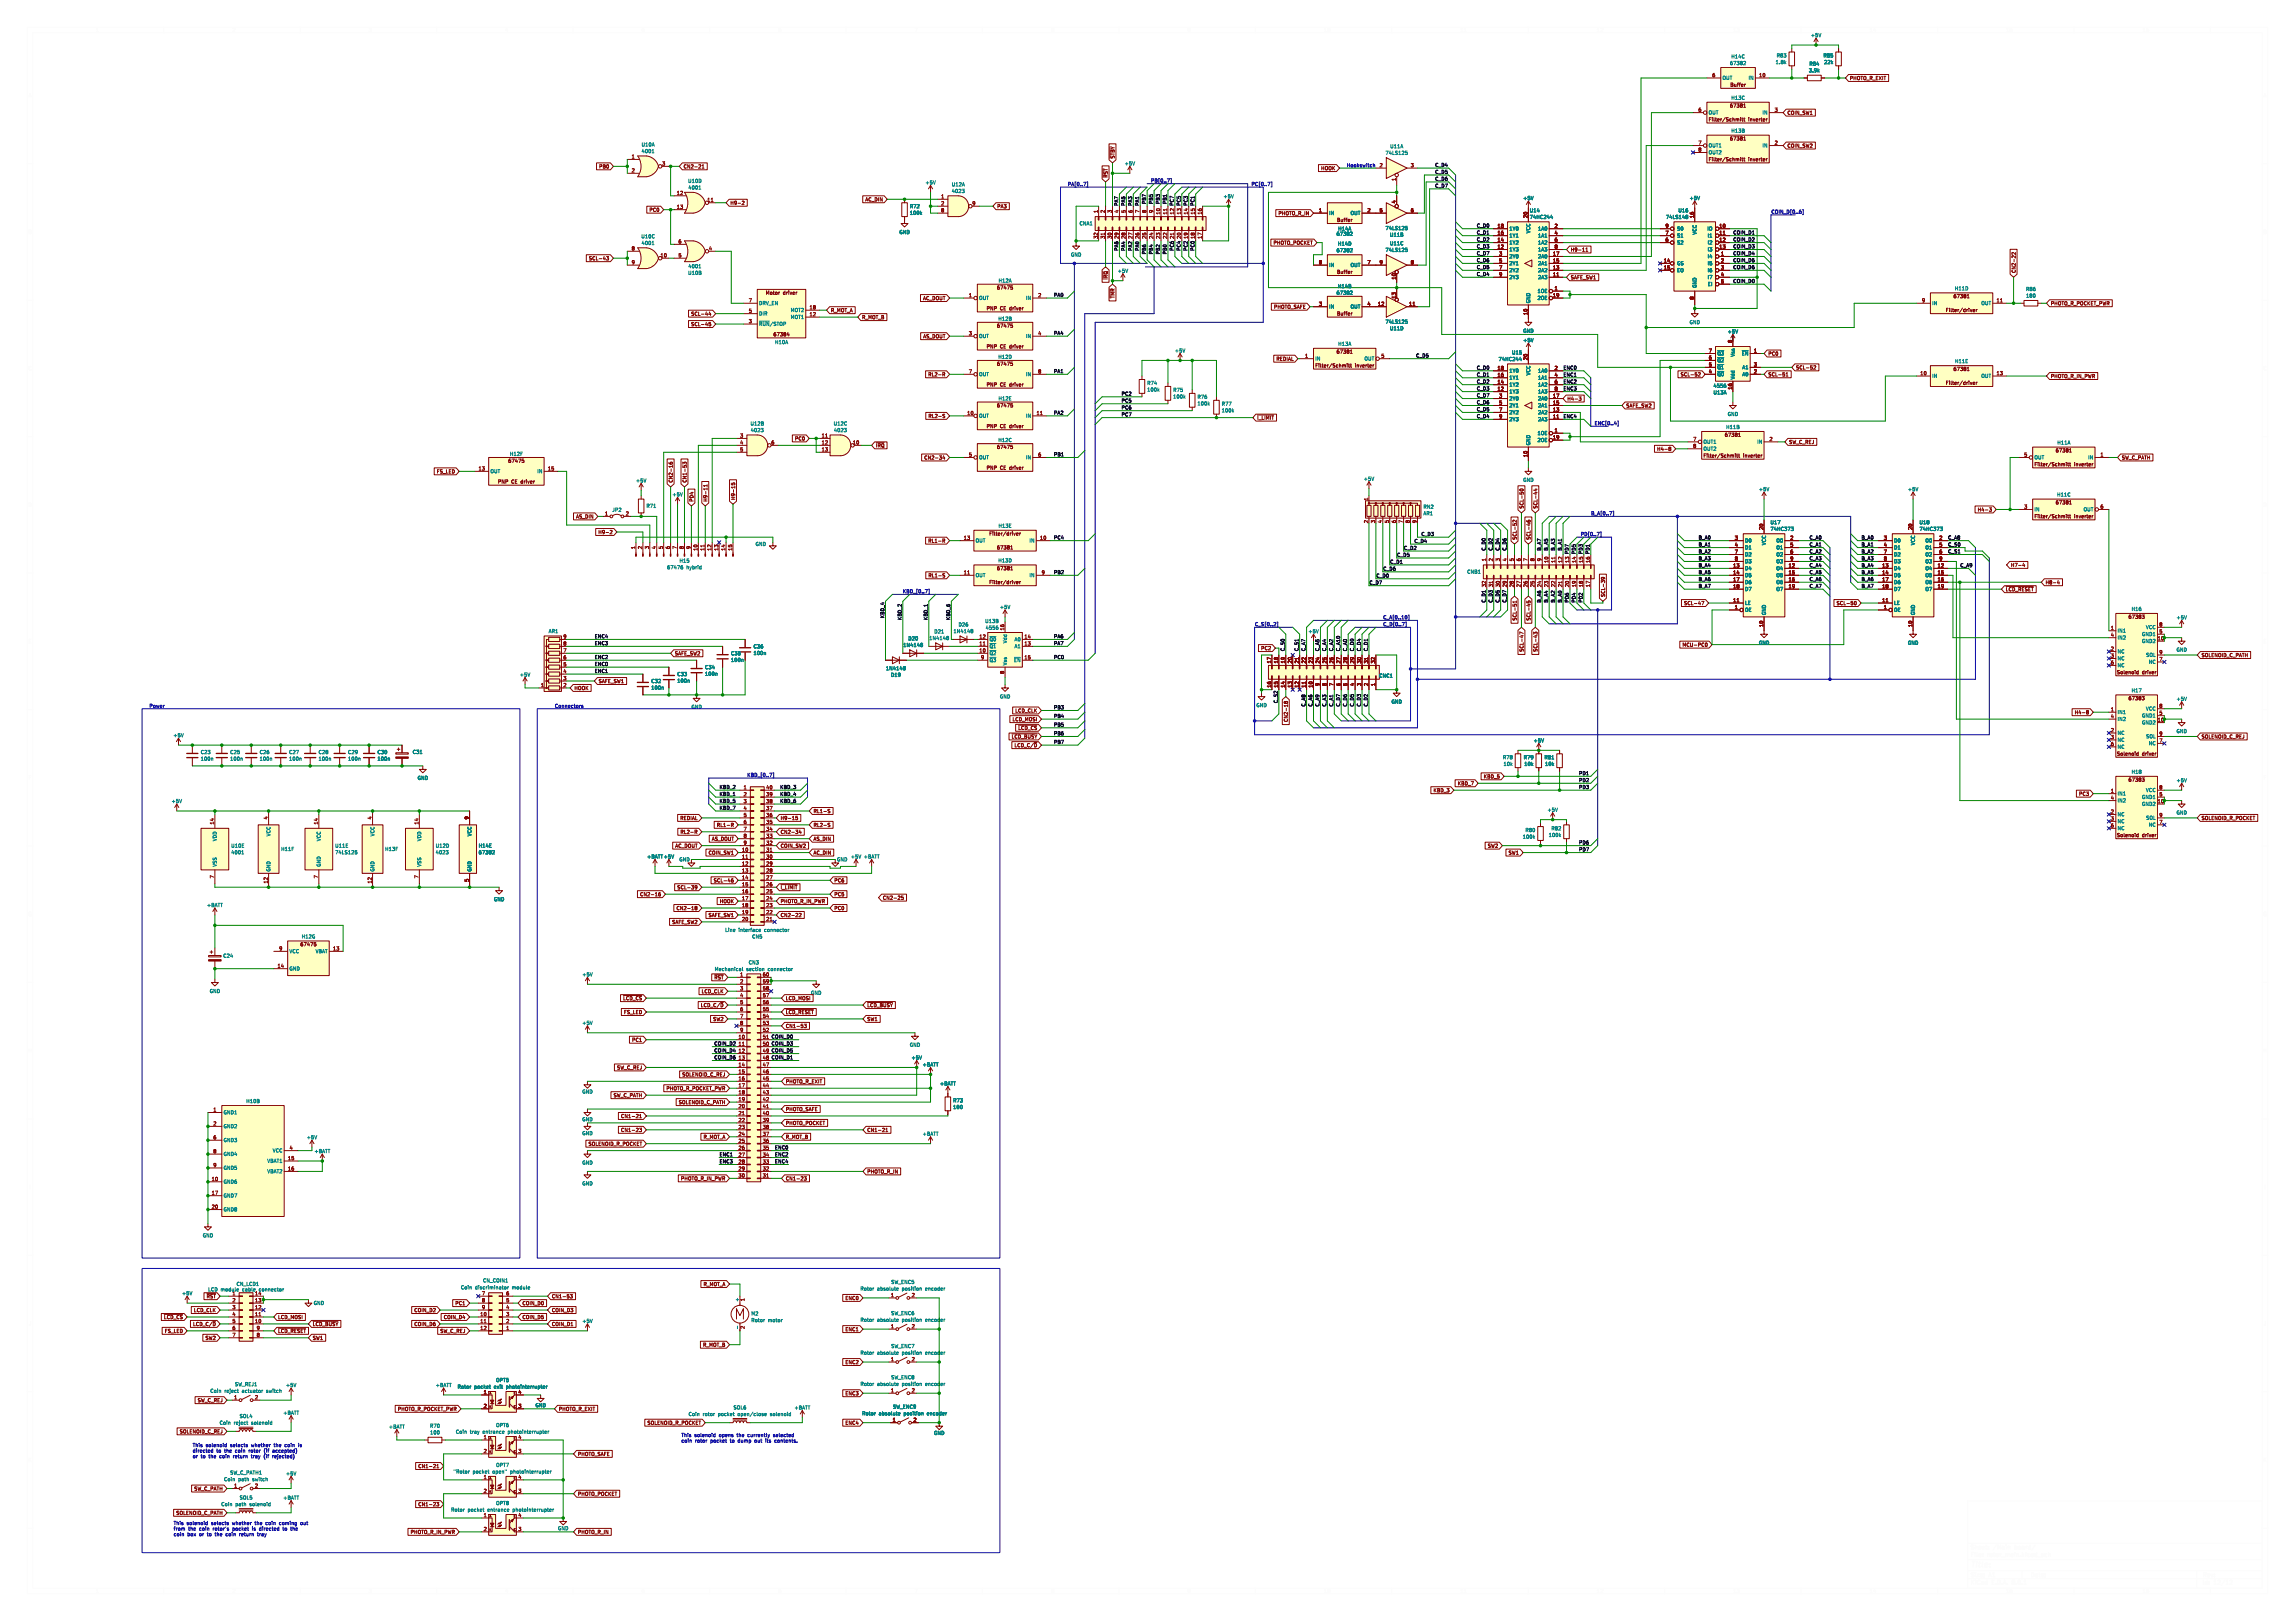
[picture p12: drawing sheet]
<svg xmlns="http://www.w3.org/2000/svg" width="841mm" height="594mm" viewBox="0 0 841 594" stroke-linecap="round" stroke-linejoin="round" font-family="sans-serif">
<defs><g id="words">
<g font-size="1.8" fill="#008484">
<text x="663.4" y="13.8">+5V</text>
<text x="634.3" y="21.6">H14C</text>
<text x="650.5" y="23.7">1.8k</text>
<text x="650.9" y="21.2">R83</text>
<text x="668.1" y="21.2">R85</text>
<text x="668.3" y="23.7">22k</text>
<text x="631.1" y="29.4">OUT</text>
<text x="633.8" y="24">67382</text>
<text x="640.6" y="29.4">IN</text>
<text x="662.7" y="26.7">3.9k</text>
<text x="662.9" y="24.3">R84</text>
<text x="634.3" y="36.7">H13C</text>
<text x="626" y="42.1">OUT</text>
<text x="645.7" y="42.1">IN</text>
<text x="235" y="53.9">U10A</text>
<text x="634.3" y="48.8">H13B</text>
<text x="235" y="56.3">4001</text>
<text x="507.6" y="56.9">74LS125</text>
<text x="509.3" y="54.5">U11A</text>
<text x="626" y="54.2">OUT1</text>
<text x="626" y="56.7">OUT2</text>
<text x="645.7" y="54.2">IN</text>
<text x="412" y="60.8">+5V</text>
<text x="252" y="67.2">U10D</text>
<text x="252.1" y="69.6">4001</text>
<text x="339" y="67.8">+5V</text>
<text x="348.6" y="68.5">U12A</text>
<text x="348.6" y="70.9">4023</text>
<text x="333.3" y="76.5">R72</text>
<text x="448.2" y="72.9">+5V</text>
<text x="558" y="73.5">+5V</text>
<text x="560.4" y="78">U14</text>
<text x="614.9" y="78">U16</text>
<text x="619" y="73.5">+5V</text>
<text x="333.3" y="78.9">100k</text>
<text x="395.4" y="82.8">CNA1</text>
<text x="486.9" y="79">IN</text>
<text x="494.8" y="79">OUT</text>
<text x="560.4" y="80.4">74HC244</text>
<text x="610.3" y="80.4">74LS148</text>
<text x="234.9" y="87.5">U10C</text>
<text x="235" y="89.9">4001</text>
<text x="329.4" y="86">GND</text>
<text x="489.6" y="86.6">67382</text>
<text x="490.2" y="84.7">H14A</text>
<text x="507.6" y="84.5">74LS125</text>
<text x="509.2" y="86.9">U11B</text>
<text x="553" y="89.8">1Y2</text>
<text x="553" y="87.2">1Y1</text>
<text x="553" y="84.7">1Y0</text>
<text x="560.9" y="85.6" transform="rotate(-90 560.9 85.6)">VCC</text>
<text x="563.5" y="84.7">1A0</text>
<text x="563.5" y="87.2">1A1</text>
<text x="563.5" y="89.8">1A2</text>
<text x="614.4" y="89.8">S2</text>
<text x="614.4" y="87.2">S1</text>
<text x="614.4" y="84.7">S0</text>
<text x="621.9" y="86.1" transform="rotate(-90 621.9 86.1)">VCC</text>
<text x="625.5" y="84.7">IO</text>
<text x="625.6" y="87.2">I1</text>
<text x="625.6" y="89.8">I2</text>
<text x="392.3" y="94.2">GND</text>
<text x="489.6" y="92.6">67382</text>
<text x="490.1" y="90.2">H14D</text>
<text x="507.6" y="92.5">74LS125</text>
<text x="509.2" y="90.1">U11C</text>
<text x="553" y="92.3">1Y3</text>
<text x="553" y="94.8">2Y0</text>
<text x="563.5" y="94.8">2A0</text>
<text x="563.5" y="92.3">1A3</text>
<text x="625.6" y="94.8">I4</text>
<text x="625.6" y="92.3">I3</text>
<text x="252" y="100.9">U10B</text>
<text x="252.1" y="98.5">4001</text>
<text x="409.4" y="100.2">+5V</text>
<text x="486.9" y="98">IN</text>
<text x="494.8" y="98">OUT</text>
<text x="553" y="97.4">2Y1</text>
<text x="553" y="99.9">2Y2</text>
<text x="563.5" y="99.9">2A2</text>
<text x="563.5" y="97.4">2A1</text>
<text x="614.4" y="97.4">GS</text>
<text x="614.4" y="99.9">EO</text>
<text x="625.6" y="97.4">I5</text>
<text x="625.6" y="99.9">I6</text>
<text x="365.8" y="103.7">H12A</text>
<text x="490.1" y="105.8">H14B</text>
<text x="553" y="102.5">2Y3</text>
<text x="563.3" y="107.5">1OE</text>
<text x="563.5" y="102.5">2A3</text>
<text x="621.9" y="105.7" transform="rotate(-90 621.9 105.7)">GND</text>
<text x="625.6" y="102.5">I7</text>
<text x="625.7" y="105">EI</text>
<text x="716.2" y="106.6">H11D</text>
<text x="742.3" y="106.8">R86</text>
<text x="278" y="112">DRV_EN</text>
<text x="358.6" y="110.1">OUT</text>
<text x="375.8" y="110.1">IN</text>
<text x="486.9" y="113.3">IN</text>
<text x="489.6" y="108.2">67382</text>
<text x="494.8" y="113.3">OUT</text>
<text x="560.9" y="111.3" transform="rotate(-90 560.9 111.3)">GND</text>
<text x="563.3" y="110.1">2OE</text>
<text x="707.9" y="112">IN</text>
<text x="725.9" y="112">OUT</text>
<text x="742.3" y="109.3">180</text>
<text x="278" y="119.6">~{RUN}/STOP</text>
<text x="278" y="115.8">DIR</text>
<text x="289.6" y="117.1">MOT1</text>
<text x="289.6" y="114.5">MOT2</text>
<text x="365.7" y="117.7">H12B</text>
<text x="507.6" y="118.8">74LS125</text>
<text x="619" y="119">GND</text>
<text x="358.6" y="124.1">OUT</text>
<text x="375.8" y="124.1">IN</text>
<text x="509.2" y="121.2">U11D</text>
<text x="558" y="125.6">+5V</text>
<text x="558" y="122.1">GND</text>
<text x="633" y="122.4">+5V</text>
<text x="283.9" y="126.3">H10A</text>
<text x="365.7" y="131.7">H12D</text>
<text x="430.4" y="129.4">+5V</text>
<text x="490.2" y="126.9">H13A</text>
<text x="553.9" y="130.1">U15</text>
<text x="629.2" y="130.4">~{Q3}</text>
<text x="635.9" y="130.9" transform="rotate(-90 635.9 130.9)">Vss</text>
<text x="638.2" y="130.4">~{EN}</text>
<text x="481.8" y="132.3">IN</text>
<text x="499.8" y="132.3">OUT</text>
<text x="549" y="132.5">74HC244</text>
<text x="553" y="136.8">1Y0</text>
<text x="560.9" y="137.7" transform="rotate(-90 560.9 137.7)">VCC</text>
<text x="563.5" y="136.8">1A0</text>
<text x="629.2" y="135.5">~{Q1}</text>
<text x="629.2" y="132.9">~{Q2}</text>
<text x="638.3" y="135.5">A1</text>
<text x="716.3" y="133.3">H11E</text>
<text x="358.6" y="138">OUT</text>
<text x="375.8" y="138">IN</text>
<text x="420.3" y="141.3">R74</text>
<text x="420.3" y="143.7">100k</text>
<text x="429.8" y="143.8">R75</text>
<text x="553" y="141.8">1Y2</text>
<text x="553" y="139.3">1Y1</text>
<text x="563.5" y="139.3">1A1</text>
<text x="563.5" y="141.8">1A2</text>
<text x="627.8" y="142.3">4556</text>
<text x="629.2" y="138">~{Q0}</text>
<text x="635.9" y="139.2" transform="rotate(-90 635.9 139.2)">Vdd</text>
<text x="638.3" y="138">A0</text>
<text x="707.9" y="138.7">IN</text>
<text x="725.9" y="138.7">OUT</text>
<text x="365.7" y="146.9">H12E</text>
<text x="429.8" y="146.2">100k</text>
<text x="438.7" y="146.3">R76</text>
<text x="438.7" y="148.8">100k</text>
<text x="447.6" y="148.9">R77</text>
<text x="553" y="144.4">1Y3</text>
<text x="553" y="146.9">2Y0</text>
<text x="553" y="149.5">2Y1</text>
<text x="563.5" y="149.5">2A1</text>
<text x="563.5" y="146.9">2A0</text>
<text x="563.5" y="144.4">1A3</text>
<text x="627.8" y="144.7">U13A</text>
<text x="358.6" y="153.3">OUT</text>
<text x="375.8" y="153.3">IN</text>
<text x="447.6" y="151.3">100k</text>
<text x="553" y="152">2Y2</text>
<text x="553" y="154.5">2Y3</text>
<text x="563.5" y="154.5">2A3</text>
<text x="563.5" y="152">2A2</text>
<text x="633" y="152.6">GND</text>
<text x="274.9" y="156.1">U12B</text>
<text x="275" y="158.5">4023</text>
<text x="305.4" y="156.1">U12C</text>
<text x="305.4" y="158.5">4023</text>
<text x="563.3" y="159.6">1OE</text>
<text x="632.4" y="157.4">H11B</text>
<text x="186.7" y="167.2">H12F</text>
<text x="365.7" y="162.2">H12C</text>
<text x="560.9" y="163.3" transform="rotate(-90 560.9 163.3)">GND</text>
<text x="563.3" y="162.2">2OE</text>
<text x="624.1" y="162.8">OUT1</text>
<text x="624.1" y="165.3">OUT2</text>
<text x="643.8" y="162.8">IN</text>
<text x="753.8" y="163.1">H11A</text>
<text x="179.6" y="173.6">OUT</text>
<text x="196.7" y="173.6">IN</text>
<text x="358.6" y="168.5">OUT</text>
<text x="375.8" y="168.5">IN</text>
<text x="745.4" y="168.5">OUT</text>
<text x="765.1" y="168.5">IN</text>
<text x="232.9" y="177">+5V</text>
<text x="499.6" y="176.4">+5V</text>
<text x="558" y="176.8">GND</text>
<text x="246.2" y="182.1">+5V</text>
<text x="644.4" y="180.2">+5V</text>
<text x="699" y="180.2">+5V</text>
<text x="753.7" y="182.2">H11C</text>
<text x="224.2" y="187.7">JP2</text>
<text x="236.7" y="186.3">R71</text>
<text x="521.5" y="186.6">RN2</text>
<text x="521.5" y="189">AR1</text>
<text x="745.4" y="187.6">IN</text>
<text x="763.4" y="187.6">OUT</text>
<text x="365.7" y="193.6">H13E</text>
<text x="648.6" y="192.3">U17</text>
<text x="648.6" y="194.7">74HC373</text>
<text x="703.2" y="192.3">U18</text>
<text x="703.2" y="194.7">74HC373</text>
<text x="276.7" y="200.3">GND</text>
<text x="357.4" y="199">OUT</text>
<text x="377.1" y="199">IN</text>
<text x="639.3" y="199">D0</text>
<text x="639.3" y="201.5">D1</text>
<text x="647.3" y="199.9" transform="rotate(-90 647.3 199.9)">VCC</text>
<text x="650.8" y="199">O0</text>
<text x="650.8" y="201.5">O1</text>
<text x="693.9" y="199">D0</text>
<text x="693.9" y="201.5">D1</text>
<text x="701.9" y="199.9" transform="rotate(-90 701.9 199.9)">VCC</text>
<text x="705.4" y="199">O0</text>
<text x="705.4" y="201.5">O1</text>
<text x="244.3" y="208.8">67476</text>
<text x="248.8" y="206.4">H15</text>
<text x="251.5" y="208.8">hybrid</text>
<text x="365.7" y="206.3">H13D</text>
<text x="639.3" y="209.1">D4</text>
<text x="639.3" y="204.1">D2</text>
<text x="639.3" y="206.6">D3</text>
<text x="650.8" y="209.1">O4</text>
<text x="650.8" y="204.1">O2</text>
<text x="650.8" y="206.6">O3</text>
<text x="693.9" y="209.1">D4</text>
<text x="693.9" y="204.1">D2</text>
<text x="693.9" y="206.6">D3</text>
<text x="705.4" y="209.1">O4</text>
<text x="705.4" y="204.1">O2</text>
<text x="705.4" y="206.6">O3</text>
<text x="357.4" y="211.7">OUT</text>
<text x="377.1" y="211.7">IN</text>
<text x="537.5" y="210.4">CNB1</text>
<text x="639.3" y="211.7">D5</text>
<text x="639.3" y="214.2">D6</text>
<text x="650.8" y="211.7">O5</text>
<text x="650.8" y="214.2">O6</text>
<text x="693.9" y="211.7">D5</text>
<text x="693.9" y="214.2">D6</text>
<text x="705.4" y="211.7">O5</text>
<text x="705.4" y="214.2">O6</text>
<text x="639.3" y="221.8">LE</text>
<text x="639.3" y="216.8">D7</text>
<text x="650.8" y="216.8">O7</text>
<text x="693.9" y="221.8">LE</text>
<text x="693.9" y="216.8">D7</text>
<text x="705.4" y="216.8">O7</text>
<text x="366.3" y="223.3">+5V</text>
<text x="639.3" y="224.4">OE</text>
<text x="647.3" y="225.6" transform="rotate(-90 647.3 225.6)">GND</text>
<text x="693.9" y="224.4">OE</text>
<text x="701.9" y="225.6" transform="rotate(-90 701.9 225.6)">GND</text>
<text x="781" y="224.1">H16</text>
<text x="797.4" y="227.2">+5V</text>
<text x="200.9" y="232.2">AR1</text>
<text x="342.2" y="232.3">D21</text>
<text x="349.3" y="232.2">1N4148</text>
<text x="351.1" y="229.8">D26</text>
<text x="360.9" y="228.5">U13B</text>
<text x="361.1" y="230.9">4556</text>
<text x="479.3" y="232.2">+5V</text>
<text x="775.8" y="232">IN1</text>
<text x="784.8" y="233.3">GND1</text>
<text x="786.2" y="230.7">VCC</text>
<text x="276" y="237.8">C36</text>
<text x="330.9" y="237.3">1N4148</text>
<text x="332.7" y="234.8">D20</text>
<text x="340.4" y="234.7">1N4148</text>
<text x="362.5" y="237.7">~{Q1}</text>
<text x="362.5" y="235.2">~{Q0}</text>
<text x="369.2" y="235.9" transform="rotate(-90 369.2 235.9)">Vdd</text>
<text x="371.6" y="237.7">A1</text>
<text x="371.6" y="235.2">A0</text>
<text x="644.4" y="236.4">GND</text>
<text x="699" y="236.4">GND</text>
<text x="775.8" y="239.6">NC</text>
<text x="775.8" y="234.5">IN2</text>
<text x="784.8" y="235.8">GND2</text>
<text x="797.4" y="239">GND</text>
<text x="258.2" y="245.4">C34</text>
<text x="267.7" y="240.3">C35</text>
<text x="267.7" y="242.7">100n</text>
<text x="276" y="240.2">100n</text>
<text x="324.5" y="245.8">1N4148</text>
<text x="362.5" y="240.3">~{Q2}</text>
<text x="362.5" y="242.8">~{Q3}</text>
<text x="369.2" y="244" transform="rotate(-90 369.2 244)">Vss</text>
<text x="371.5" y="242.8">~{EN}</text>
<text x="775.8" y="242.2">NC</text>
<text x="775.8" y="244.7">NC</text>
<text x="786.3" y="240.9">SOL</text>
<text x="787.3" y="243.4">NC</text>
<text x="190.4" y="248.1">+5V</text>
<text x="238.5" y="250.5">C32</text>
<text x="248" y="250.4">100n</text>
<text x="248" y="247.9">C33</text>
<text x="258.2" y="247.8">100n</text>
<text x="326.3" y="248.2">D19</text>
<text x="505.2" y="248.5">CNC1</text>
<text x="238.5" y="252.9">100n</text>
<text x="366.3" y="256.1">GND</text>
<text x="781" y="253.9">H17</text>
<text x="797.4" y="257">+5V</text>
<text x="253.2" y="259.9">GND</text>
<text x="460.2" y="259.3">GND</text>
<text x="509.8" y="258">GND</text>
<text x="775.8" y="261.8">IN1</text>
<text x="784.8" y="263.1">GND1</text>
<text x="786.2" y="260.6">VCC</text>
<text x="775.8" y="269.5">NC</text>
<text x="775.8" y="264.4">IN2</text>
<text x="784.8" y="265.7">GND2</text>
<text x="797.4" y="268.8">GND</text>
<text x="63.4" y="270.3">+5V</text>
<text x="561.8" y="272.2">+5V</text>
<text x="775.8" y="272">NC</text>
<text x="775.8" y="274.5">NC</text>
<text x="786.3" y="270.7">SOL</text>
<text x="787.3" y="273.3">NC</text>
<text x="73.4" y="278.9">100n</text>
<text x="73.4" y="276.5">C23</text>
<text x="84.2" y="278.9">100n</text>
<text x="84.2" y="276.5">C25</text>
<text x="95" y="278.9">100n</text>
<text x="95" y="276.5">C26</text>
<text x="105.8" y="278.9">100n</text>
<text x="105.8" y="276.5">C27</text>
<text x="116.6" y="278.9">100n</text>
<text x="116.6" y="276.5">C28</text>
<text x="127.4" y="278.9">100n</text>
<text x="127.4" y="276.5">C29</text>
<text x="138.2" y="278.9">100n</text>
<text x="138.2" y="276.5">C30</text>
<text x="151.1" y="276.5">C31</text>
<text x="550.6" y="278.4">R78</text>
<text x="550.8" y="280.8">10k</text>
<text x="558.2" y="278.4">R79</text>
<text x="558.4" y="280.8">10k</text>
<text x="565.8" y="278.4">R81</text>
<text x="566.1" y="280.8">10k</text>
<text x="152.9" y="286">GND</text>
<text x="781" y="283.8">H18</text>
<text x="797.4" y="286.8">+5V</text>
<text x="775.8" y="291.7">IN1</text>
<text x="784.8" y="293">GND1</text>
<text x="786.2" y="290.4">VCC</text>
<text x="62.7" y="294.5">+5V</text>
<text x="566.9" y="297.6">+5V</text>
<text x="775.8" y="299.3">NC</text>
<text x="775.8" y="294.2">IN2</text>
<text x="784.8" y="295.5">GND2</text>
<text x="797.4" y="298.7">GND</text>
<text x="558.8" y="305.1">R80</text>
<text x="568.4" y="304.5">R82</text>
<text x="775.8" y="301.9">NC</text>
<text x="775.8" y="304.4">NC</text>
<text x="786.3" y="300.6">SOL</text>
<text x="787.3" y="303.1">NC</text>
<text x="79.6" y="308.4" transform="rotate(-90 79.6 308.4)">VDD</text>
<text x="84.6" y="310.8">U10E</text>
<text x="99.3" y="306.6" transform="rotate(-90 99.3 306.6)">VCC</text>
<text x="117.7" y="308.4" transform="rotate(-90 117.7 308.4)">VCC</text>
<text x="122.7" y="310.8">U11E</text>
<text x="137.4" y="306.6" transform="rotate(-90 137.4 306.6)">VCC</text>
<text x="154.5" y="308.4" transform="rotate(-90 154.5 308.4)">VDD</text>
<text x="159.5" y="310.8">U12D</text>
<text x="172.9" y="306.6" transform="rotate(-90 172.9 306.6)">VCC</text>
<text x="175.3" y="310.8">H14E</text>
<text x="557.9" y="307.5">100k</text>
<text x="567.4" y="306.9">100k</text>
<text x="79.6" y="317.8" transform="rotate(-90 79.6 317.8)">VSS</text>
<text x="84.6" y="313.2">4001</text>
<text x="102.9" y="312">H11F</text>
<text x="117.7" y="317.8" transform="rotate(-90 117.7 317.8)">GND</text>
<text x="122.7" y="313.2">74LS125</text>
<text x="141" y="312">H13F</text>
<text x="154.5" y="317.8" transform="rotate(-90 154.5 317.8)">VSS</text>
<text x="159.5" y="313.2">4023</text>
<text x="175.3" y="313.2">67382</text>
<text x="237" y="314.8">+BATT +5V</text>
<text x="248.8" y="315.8">GND</text>
<text x="306.6" y="315.8">GND</text>
<text x="311.7" y="314.8">+5V</text>
<text x="316.4" y="314.8">+BATT</text>
<text x="99.3" y="319.5" transform="rotate(-90 99.3 319.5)">GND</text>
<text x="137.4" y="319.5" transform="rotate(-90 137.4 319.5)">GND</text>
<text x="172.9" y="319.5" transform="rotate(-90 172.9 319.5)">GND</text>
<text x="75.7" y="332.6">+BATT</text>
<text x="180.8" y="330.4">GND</text>
<text x="265.6" y="341.7">Line</text>
<text x="270.6" y="341.7">interface</text>
<text x="280.2" y="341.7">connector</text>
<text x="110.4" y="344.1">H12G</text>
<text x="275.5" y="344.1">CN5</text>
<text x="81.7" y="351.1">C24</text>
<text x="105.9" y="349.5">VCC</text>
<text x="115.5" y="349.5">VBAT</text>
<text x="274.2" y="353.6">CN3</text>
<text x="105.9" y="355.8">GND</text>
<text x="213.2" y="358">+5V</text>
<text x="261.8" y="356">Mechanical</text>
<text x="273.5" y="356">section</text>
<text x="281.5" y="356">connector</text>
<text x="76.7" y="364.1">GND</text>
<text x="297" y="364.7">GND</text>
<text x="213.2" y="375.7">+5V</text>
<text x="333.2" y="383.8">GND</text>
<text x="333.9" y="388.4">+5V</text>
<text x="338" y="391">+BATT</text>
<text x="213.2" y="400.9">GND</text>
<text x="344.3" y="398">+BATT</text>
<text x="90.1" y="404.4">H10B</text>
<text x="349.1" y="404.1">R73</text>
<text x="349.1" y="406.6">100</text>
<text x="81.8" y="408.5">GND1</text>
<text x="81.8" y="413.6">GND2</text>
<text x="213.2" y="411.1">GND</text>
<text x="81.8" y="418.7">GND3</text>
<text x="112.3" y="417.7">+5V</text>
<text x="213.2" y="416.2">GND</text>
<text x="338" y="416.4">+BATT</text>
<text x="81.8" y="423.8">GND4</text>
<text x="99.8" y="422.5">VCC</text>
<text x="115.1" y="422.7">+BATT</text>
<text x="81.8" y="428.9">GND5</text>
<text x="97.8" y="426.3">VBAT1</text>
<text x="97.8" y="430.1">VBAT2</text>
<text x="213.2" y="426.9">GND</text>
<text x="81.8" y="433.9">GND6</text>
<text x="213.2" y="434.6">GND</text>
<text x="81.8" y="439">GND7</text>
<text x="81.8" y="444.1">GND8</text>
<text x="74.2" y="453.6">GND</text>
<text x="76.1" y="473.4">LCD module</text>
<text x="86.5" y="471.4">CN_LCD1</text>
<text x="88.9" y="473.4">cable</text>
<text x="95.2" y="473.4">connector</text>
<text x="168.7" y="472.7">Coin</text>
<text x="174.1" y="472.7">discriminator</text>
<text x="176.9" y="470.1">CN_COIN1</text>
<text x="187.8" y="472.7">module</text>
<text x="315.2" y="473.1">Rotor</text>
<text x="321.4" y="473.1">absolute</text>
<text x="326.4" y="470.7">SW_ENC5</text>
<text x="330.7" y="473.1">position</text>
<text x="339.4" y="473.1">encoder</text>
<text x="66.5" y="474.8">+5V</text>
<text x="85" y="474.7">1</text>
<text x="93.3" y="474.7">14</text>
<text x="114.8" y="478.4">GND</text>
<text x="270.9" y="477.1" transform="rotate(-90 270.9 477.1)">+</text>
<text x="213.2" y="485">+5V</text>
<text x="275.2" y="482.3">M2</text>
<text x="275.2" y="484.7">Rotor</text>
<text x="281.4" y="484.7">motor</text>
<text x="315.2" y="484.5">Rotor</text>
<text x="321.4" y="484.5">absolute</text>
<text x="326.4" y="482.1">SW_ENC6</text>
<text x="330.7" y="484.5">position</text>
<text x="339.4" y="484.5">encoder</text>
<text x="315.2" y="496.6">Rotor</text>
<text x="321.4" y="496.6">absolute</text>
<text x="326.4" y="494.2">SW_ENC7</text>
<text x="330.7" y="496.6">position</text>
<text x="339.4" y="496.6">encoder</text>
<text x="86" y="508.1">SW_REJ1</text>
<text x="104.6" y="508.5">+5V</text>
<text x="159.5" y="508.5">+BATT</text>
<text x="167.5" y="509">Rotor</text>
<text x="173.8" y="509">pocket</text>
<text x="181.2" y="509">exit</text>
<text x="181.7" y="506.6">OPT5</text>
<text x="185.8" y="509">photointerrupter</text>
<text x="315.2" y="508">Rotor</text>
<text x="321.4" y="508">absolute</text>
<text x="326.4" y="505.6">SW_ENC8</text>
<text x="330.7" y="508">position</text>
<text x="339.4" y="508">encoder</text>
<text x="76.9" y="510.6">Coin</text>
<text x="82.3" y="510.6">reject</text>
<text x="88.8" y="510.6">actuator</text>
<text x="97.9" y="510.6">switch</text>
<text x="196.1" y="515.8">GND</text>
<text x="87.7" y="519.8">SOL4</text>
<text x="103.6" y="518.6">+BATT</text>
<text x="252.2" y="519.1">Coin</text>
<text x="257.5" y="519.1">rotor</text>
<text x="263.3" y="519.1">pocket</text>
<text x="268.7" y="516.7">SOL6</text>
<text x="270.7" y="519.1">open/close</text>
<text x="282.7" y="519.1">solenoid</text>
<text x="291" y="516.7">+BATT</text>
<text x="315.8" y="518.8">Rotor</text>
<text x="322" y="518.8">absolute</text>
<text x="327.1" y="516.4">SW_ENC9</text>
<text x="331.3" y="518.8">position</text>
<text x="340.1" y="518.8">encoder</text>
<text x="80.3" y="522.3">Coin</text>
<text x="85.7" y="522.3">reject</text>
<text x="92.2" y="522.3">solenoid</text>
<text x="142.4" y="523.7">+BATT</text>
<text x="157.4" y="523.4">R70</text>
<text x="157.5" y="525.8">100</text>
<text x="166.9" y="525.6">Coin</text>
<text x="172.2" y="525.6">tray</text>
<text x="177" y="525.6">entrance</text>
<text x="181.7" y="523.1">OPT6</text>
<text x="186.4" y="525.6">photointerrupter</text>
<text x="342.1" y="526">GND</text>
<text x="181.7" y="537.7">OPT7</text>
<text x="82" y="543">Coin</text>
<text x="84.2" y="540.5">SW_C_PATH1</text>
<text x="87.3" y="543">path</text>
<text x="92.7" y="543">switch</text>
<text x="104.6" y="540.8">+5V</text>
<text x="166" y="540.2">&quot;Rotor</text>
<text x="173.2" y="540.2">pocket</text>
<text x="180.6" y="540.2">open&quot;</text>
<text x="187.3" y="540.2">photointerrupter</text>
<text x="87.7" y="549.7">SOL5</text>
<text x="103.6" y="549.7">+BATT</text>
<text x="181.7" y="551.7">OPT8</text>
<text x="80.9" y="552.1">Coin</text>
<text x="86.3" y="552.1">path</text>
<text x="91.6" y="552.1">solenoid</text>
<text x="165.1" y="554.1">Rotor</text>
<text x="171.4" y="554.1">pocket</text>
<text x="178.8" y="554.1">entrance</text>
<text x="188.2" y="554.1">photointerrupter</text>
<text x="204.3" y="560.9">GND</text>
</g>
<g font-size="1.8" fill="#840000">
<text x="627.3" y="28.3">6</text>
<text x="644.5" y="28.3">10</text>
<text x="677.7" y="29.5">PHOTO_R_EXIT</text>
<text x="633.9" y="32">Buffer</text>
<text x="622.2" y="41">6</text>
<text x="633.8" y="39.6">67381</text>
<text x="650.2" y="41">3</text>
<text x="626" y="44.7">Filter/Schmitt</text>
<text x="640.6" y="44.7">inverter</text>
<text x="654.8" y="42.2">COIN_SW1</text>
<text x="622.2" y="53.1">7</text>
<text x="633.8" y="51.7">67381</text>
<text x="650.2" y="53.1">2</text>
<text x="231.3" y="58.2">1</text>
<text x="408.6" y="58.3" transform="rotate(-90 408.6 58.3)">~{STBY}</text>
<text x="622.2" y="55.6">8</text>
<text x="626" y="59.3">Filter/Schmitt</text>
<text x="640.6" y="59.3">inverter</text>
<text x="654.8" y="54.3">COIN_SW2</text>
<text x="219.4" y="61.9">PB0</text>
<text x="231.3" y="63.2">2</text>
<text x="242.5" y="60.7">3</text>
<text x="250.3" y="61.9">CN2-21</text>
<text x="406.1" y="65.2" transform="rotate(-90 406.1 65.2)">~{RST}</text>
<text x="484" y="62.5">HOOK</text>
<text x="505.4" y="61.3">2</text>
<text x="516.8" y="61.3">3</text>
<text x="247.9" y="71.5">12</text>
<text x="511.6" y="66.4" transform="rotate(-90 511.6 66.4)">1</text>
<text x="237.8" y="77.8">PC0</text>
<text x="247.9" y="76.6">13</text>
<text x="259" y="74">11</text>
<text x="267.5" y="75.2">H9-2</text>
<text x="317" y="74">AC_DIN</text>
<text x="344.7" y="72.8">1</text>
<text x="344.7" y="75.3">2</text>
<text x="344.7" y="77.9">8</text>
<text x="356.2" y="75.3">9</text>
<text x="365.3" y="76.5">PA3</text>
<text x="483.2" y="77.9">1</text>
<text x="500.9" y="77.9">2</text>
<text x="505.4" y="77.9">5</text>
<text x="511.6" y="74.7" transform="rotate(-90 511.6 74.7)">4</text>
<text x="516.8" y="77.9">6</text>
<text x="402.3" y="78.2" transform="rotate(-90 402.3 78.2)">1</text>
<text x="404.9" y="78.2" transform="rotate(-90 404.9 78.2)">2</text>
<text x="407.4" y="78.2" transform="rotate(-90 407.4 78.2)">3</text>
<text x="410" y="78.2" transform="rotate(-90 410 78.2)">4</text>
<text x="412.5" y="78.2" transform="rotate(-90 412.5 78.2)">5</text>
<text x="415" y="78.2" transform="rotate(-90 415 78.2)">6</text>
<text x="417.6" y="78.2" transform="rotate(-90 417.6 78.2)">7</text>
<text x="420.1" y="78.2" transform="rotate(-90 420.1 78.2)">8</text>
<text x="422.7" y="78.2" transform="rotate(-90 422.7 78.2)">9</text>
<text x="425.2" y="78.8" transform="rotate(-90 425.2 78.8)">10</text>
<text x="427.7" y="78.8" transform="rotate(-90 427.7 78.8)">11</text>
<text x="430.3" y="78.8" transform="rotate(-90 430.3 78.8)">12</text>
<text x="432.8" y="78.8" transform="rotate(-90 432.8 78.8)">13</text>
<text x="435.4" y="78.8" transform="rotate(-90 435.4 78.8)">14</text>
<text x="437.9" y="78.8" transform="rotate(-90 437.9 78.8)">15</text>
<text x="440.4" y="78.8" transform="rotate(-90 440.4 78.8)">16</text>
<text x="468.3" y="79.1">PHOTO_R_IN</text>
<text x="489.8" y="81.5">Buffer</text>
<text x="548.6" y="83.6">18</text>
<text x="559.8" y="80" transform="rotate(-90 559.8 80)">20</text>
<text x="569.5" y="83.6">2</text>
<text x="610.2" y="83.6">9</text>
<text x="620.8" y="80" transform="rotate(-90 620.8 80)">16</text>
<text x="629.9" y="83.6">10</text>
<text x="248.5" y="89.3">6</text>
<text x="402.3" y="87.7" transform="rotate(-90 402.3 87.7)">32</text>
<text x="404.9" y="87.7" transform="rotate(-90 404.9 87.7)">31</text>
<text x="407.4" y="87.7" transform="rotate(-90 407.4 87.7)">30</text>
<text x="410" y="87.7" transform="rotate(-90 410 87.7)">29</text>
<text x="412.5" y="87.7" transform="rotate(-90 412.5 87.7)">28</text>
<text x="415" y="87.7" transform="rotate(-90 415 87.7)">27</text>
<text x="417.6" y="87.7" transform="rotate(-90 417.6 87.7)">26</text>
<text x="420.1" y="87.7" transform="rotate(-90 420.1 87.7)">25</text>
<text x="422.7" y="87.7" transform="rotate(-90 422.7 87.7)">24</text>
<text x="425.2" y="87.7" transform="rotate(-90 425.2 87.7)">23</text>
<text x="427.7" y="87.7" transform="rotate(-90 427.7 87.7)">22</text>
<text x="430.3" y="87.7" transform="rotate(-90 430.3 87.7)">21</text>
<text x="432.8" y="87.7" transform="rotate(-90 432.8 87.7)">20</text>
<text x="435.4" y="87.7" transform="rotate(-90 435.4 87.7)">19</text>
<text x="437.9" y="87.7" transform="rotate(-90 437.9 87.7)">18</text>
<text x="440.4" y="87.7" transform="rotate(-90 440.4 87.7)">17</text>
<text x="466.5" y="89.9">PHOTO_POCKET</text>
<text x="548.6" y="88.6">14</text>
<text x="548.6" y="86.1">16</text>
<text x="569.5" y="86.1">4</text>
<text x="569.5" y="88.6">6</text>
<text x="610.2" y="88.6">6</text>
<text x="610.2" y="86.1">7</text>
<text x="629.9" y="86.1">11</text>
<text x="629.9" y="88.6">12</text>
<text x="215.7" y="95.6">SCL-43</text>
<text x="231.3" y="91.8">8</text>
<text x="241.9" y="94.4">10</text>
<text x="248.5" y="94.4">5</text>
<text x="259.6" y="91.8">4</text>
<text x="548.6" y="91.2">12</text>
<text x="549.2" y="93.7">3</text>
<text x="568.9" y="93.7">17</text>
<text x="569.5" y="91.2">8</text>
<text x="575.5" y="92.4">H9-11</text>
<text x="629.9" y="91.2">13</text>
<text x="630.5" y="93.7">1</text>
<text x="231.3" y="96.9">9</text>
<text x="483.2" y="96.9">8</text>
<text x="489.8" y="100.6">Buffer</text>
<text x="500.9" y="96.9">7</text>
<text x="505.4" y="96.9">9</text>
<text x="516.8" y="96.9">8</text>
<text x="549.2" y="96.3">5</text>
<text x="549.2" y="98.8">7</text>
<text x="549.2" y="101.3">9</text>
<text x="568.9" y="101.3">11</text>
<text x="568.9" y="98.8">13</text>
<text x="568.9" y="96.3">15</text>
<text x="609.6" y="96.3">14</text>
<text x="609.6" y="98.8">15</text>
<text x="630.5" y="96.3">2</text>
<text x="630.5" y="98.8">3</text>
<text x="630.5" y="101.3">4</text>
<text x="738.8" y="100.2" transform="rotate(-90 738.8 100.2)">CN2-22</text>
<text x="365.2" y="106.3">67475</text>
<text x="406.1" y="102.6" transform="rotate(-90 406.1 102.6)">~{IRQ}</text>
<text x="511.6" y="102.6" transform="rotate(-90 511.6 102.6)">10</text>
<text x="569.5" y="106.4">1</text>
<text x="575.5" y="102.6">SAFE_SW1</text>
<text x="630.5" y="103.9">5</text>
<text x="274.2" y="110.9">7</text>
<text x="280.5" y="108.2">Motor</text>
<text x="286.9" y="108.2">driver</text>
<text x="296.5" y="113.4">18</text>
<text x="338.1" y="110.2">AC_DOUT</text>
<text x="354.9" y="109">1</text>
<text x="361.4" y="113.9">PNP</text>
<text x="366.4" y="113.9">CE driver</text>
<text x="380.3" y="109">2</text>
<text x="408.6" y="109.5" transform="rotate(-90 408.6 109.5)">~{TMR}</text>
<text x="466.7" y="113.3">PHOTO_SAFE</text>
<text x="483.2" y="112.1">3</text>
<text x="500.9" y="112.1">4</text>
<text x="504.8" y="112.1">12</text>
<text x="511.6" y="109.6" transform="rotate(-90 511.6 109.6)">13</text>
<text x="516.2" y="112.1">11</text>
<text x="568.9" y="109">19</text>
<text x="620.8" y="109.9" transform="rotate(-90 620.8 109.9)">8</text>
<text x="704.1" y="110.9">9</text>
<text x="715.7" y="109.5">67381</text>
<text x="731.5" y="110.9">11</text>
<text x="751.4" y="112.1">PHOTO_R_POCKET_PWR</text>
<text x="253.1" y="115.9">SCL-44</text>
<text x="253.1" y="119.7">SCL-45</text>
<text x="274.2" y="118.5">3</text>
<text x="274.2" y="114.7">5</text>
<text x="296.5" y="116">12</text>
<text x="304.3" y="114.6">R_MOT_A</text>
<text x="315.8" y="117.2">R_MOT_B</text>
<text x="489.8" y="115.8">Buffer</text>
<text x="559.8" y="115.6" transform="rotate(-90 559.8 115.6)">10</text>
<text x="712.9" y="114.5">Filter/driver</text>
<text x="283.3" y="123.4">67384</text>
<text x="338.2" y="124.1">AS_DOUT</text>
<text x="354.9" y="122.9">3</text>
<text x="365.2" y="120.3">67475</text>
<text x="380.3" y="122.9">4</text>
<text x="634.7" y="125.8" transform="rotate(-90 634.7 125.8)">8</text>
<text x="361.4" y="127.9">PNP</text>
<text x="366.4" y="127.9">CE driver</text>
<text x="478.1" y="131.2">1</text>
<text x="489.6" y="129.8">67381</text>
<text x="506" y="131.2">5</text>
<text x="626" y="131.8">6</text>
<text x="626" y="129.3">7</text>
<text x="642.5" y="129.3">1</text>
<text x="647.9" y="130.5">PC0</text>
<text x="354.9" y="136.9">7</text>
<text x="365.2" y="134.2">67475</text>
<text x="380.3" y="136.9">8</text>
<text x="467.6" y="132.4">REDIAL</text>
<text x="481.8" y="134.9">Filter/Schmitt</text>
<text x="496.5" y="134.9">inverter</text>
<text x="548.6" y="135.6">18</text>
<text x="559.8" y="132.1" transform="rotate(-90 559.8 132.1)">20</text>
<text x="569.5" y="135.6">2</text>
<text x="626" y="136.9">4</text>
<text x="626" y="134.4">5</text>
<text x="642.5" y="136.9">2</text>
<text x="642.5" y="134.4">3</text>
<text x="658" y="135.6">SCL-52</text>
<text x="703.5" y="137.5">10</text>
<text x="715.7" y="136.1">67381</text>
<text x="731.5" y="137.5">13</text>
<text x="340" y="138.1">RL2-R</text>
<text x="361.4" y="141.8">PNP</text>
<text x="366.4" y="141.8">CE driver</text>
<text x="548.6" y="143.3">12</text>
<text x="548.6" y="140.7">14</text>
<text x="548.6" y="138.2">16</text>
<text x="569.5" y="138.2">4</text>
<text x="569.5" y="140.7">6</text>
<text x="569.5" y="143.3">8</text>
<text x="615.7" y="138.1">SCL-52</text>
<text x="634.7" y="142.9" transform="rotate(-90 634.7 142.9)">16</text>
<text x="647.9" y="138.1">SCL-51</text>
<text x="712.9" y="141.2">Filter/driver</text>
<text x="751.4" y="138.7">PHOTO_R_IN_PWR</text>
<text x="365.2" y="149.5">67475</text>
<text x="549.2" y="145.8">3</text>
<text x="549.2" y="148.3">5</text>
<text x="568.9" y="148.3">15</text>
<text x="568.9" y="145.8">17</text>
<text x="574.2" y="147">H4-3</text>
<text x="595.8" y="149.5">SAFE_SW2</text>
<text x="340.1" y="153.4">RL2-S</text>
<text x="354.3" y="152.1">10</text>
<text x="379.7" y="152.1">11</text>
<text x="460.5" y="154">~{I_LIMIT}</text>
<text x="549.2" y="150.9">7</text>
<text x="549.2" y="153.4">9</text>
<text x="568.9" y="153.4">11</text>
<text x="568.9" y="150.9">13</text>
<text x="271.1" y="160.4">3</text>
<text x="291.2" y="161.6">PC0</text>
<text x="300.9" y="160.4">11</text>
<text x="361.4" y="157.1">PNP</text>
<text x="366.4" y="157.1">CE driver</text>
<text x="568.9" y="161">19</text>
<text x="569.5" y="158.5">1</text>
<text x="620.3" y="161.7">7</text>
<text x="631.9" y="160.3">67381</text>
<text x="648.3" y="161.7">2</text>
<text x="271.1" y="162.9">4</text>
<text x="271.1" y="165.5">5</text>
<text x="282.5" y="162.9">6</text>
<text x="300.9" y="162.9">12</text>
<text x="300.9" y="165.5">13</text>
<text x="312.4" y="162.9">10</text>
<text x="320.8" y="164.1">~{IRQ}</text>
<text x="354.9" y="167.4">5</text>
<text x="365.2" y="164.7">67475</text>
<text x="380.3" y="167.4">6</text>
<text x="559.8" y="167.7" transform="rotate(-90 559.8 167.7)">10</text>
<text x="607.1" y="165.4">H4-8</text>
<text x="620.3" y="164.2">8</text>
<text x="624.1" y="167.9">Filter/Schmitt</text>
<text x="638.7" y="167.9">inverter</text>
<text x="655.5" y="162.9">SW_C_REJ</text>
<text x="741.6" y="167.4">5</text>
<text x="753.2" y="166">67381</text>
<text x="769.5" y="167.4">1</text>
<text x="159.9" y="173.7">FS_LED</text>
<text x="175.2" y="172.5">13</text>
<text x="186.1" y="169.8">67475</text>
<text x="200.6" y="172.5">15</text>
<text x="338.5" y="168.6">CN2-34</text>
<text x="361.4" y="172.3">PNP</text>
<text x="366.4" y="172.3">CE driver</text>
<text x="745.3" y="171.1">Filter/Schmitt</text>
<text x="760" y="171.1">inverter</text>
<text x="777.4" y="168.6">SW_C_PATH</text>
<text x="182.3" y="177.4">PNP</text>
<text x="187.4" y="177.4">CE driver</text>
<text x="246.7" y="177" transform="rotate(-90 246.7 177)">CN2-16</text>
<text x="251.8" y="177" transform="rotate(-90 251.8 177)">CN1-53</text>
<text x="254.3" y="184" transform="rotate(-90 254.3 184)">PD4</text>
<text x="259.4" y="184" transform="rotate(-90 259.4 184)">H9-11</text>
<text x="269.6" y="183.4" transform="rotate(-90 269.6 183.4)">H9-15</text>
<text x="501.4" y="183.6" transform="rotate(-90 501.4 183.6)">1</text>
<text x="753.2" y="185">67381</text>
<text x="211" y="190.2">AS_DIN</text>
<text x="221.5" y="189">1</text>
<text x="229.2" y="189">2</text>
<text x="501.4" y="191.8" transform="rotate(-90 501.4 191.8)">2</text>
<text x="503.9" y="191.8" transform="rotate(-90 503.9 191.8)">3</text>
<text x="506.5" y="191.8" transform="rotate(-90 506.5 191.8)">4</text>
<text x="509" y="191.8" transform="rotate(-90 509 191.8)">5</text>
<text x="511.6" y="191.8" transform="rotate(-90 511.6 191.8)">6</text>
<text x="514.1" y="191.8" transform="rotate(-90 514.1 191.8)">7</text>
<text x="516.6" y="191.8" transform="rotate(-90 516.6 191.8)">8</text>
<text x="519.2" y="191.8" transform="rotate(-90 519.2 191.8)">9</text>
<text x="558.5" y="186.5" transform="rotate(-90 558.5 186.5)">SCL-50</text>
<text x="563.6" y="186.5" transform="rotate(-90 563.6 186.5)">SCL-44</text>
<text x="724.6" y="187.6">H4-3</text>
<text x="741.6" y="186.4">3</text>
<text x="745.3" y="190.1">Filter/Schmitt</text>
<text x="760" y="190.1">inverter</text>
<text x="769.5" y="186.4">6</text>
<text x="219.1" y="195.9">H9-2</text>
<text x="353" y="197.9">13</text>
<text x="362.4" y="196.5">Filter/driver</text>
<text x="381" y="197.9">10</text>
<text x="555.9" y="198" transform="rotate(-90 555.9 198)">SCL-52</text>
<text x="561" y="198" transform="rotate(-90 561 198)">SCL-46</text>
<text x="635.6" y="197.9">3</text>
<text x="646.2" y="194.3" transform="rotate(-90 646.2 194.3)">20</text>
<text x="655.9" y="197.9">2</text>
<text x="690.2" y="197.9">3</text>
<text x="700.8" y="194.3" transform="rotate(-90 700.8 194.3)">20</text>
<text x="710.5" y="197.9">2</text>
<text x="232.8" y="201.4" transform="rotate(-90 232.8 201.4)">1</text>
<text x="235.3" y="201.4" transform="rotate(-90 235.3 201.4)">2</text>
<text x="237.9" y="201.4" transform="rotate(-90 237.9 201.4)">3</text>
<text x="240.4" y="201.4" transform="rotate(-90 240.4 201.4)">4</text>
<text x="243" y="201.4" transform="rotate(-90 243 201.4)">5</text>
<text x="245.5" y="201.4" transform="rotate(-90 245.5 201.4)">6</text>
<text x="248" y="201.4" transform="rotate(-90 248 201.4)">7</text>
<text x="250.6" y="201.4" transform="rotate(-90 250.6 201.4)">8</text>
<text x="253.1" y="201.4" transform="rotate(-90 253.1 201.4)">9</text>
<text x="255.7" y="202" transform="rotate(-90 255.7 202)">10</text>
<text x="258.2" y="202" transform="rotate(-90 258.2 202)">11</text>
<text x="260.7" y="202" transform="rotate(-90 260.7 202)">12</text>
<text x="263.3" y="202" transform="rotate(-90 263.3 202)">13</text>
<text x="265.8" y="202" transform="rotate(-90 265.8 202)">14</text>
<text x="268.4" y="202" transform="rotate(-90 268.4 202)">15</text>
<text x="340" y="199.1">RL1-R</text>
<text x="365.2" y="201.5">67381</text>
<text x="635.6" y="200.4">4</text>
<text x="635.6" y="202.9">7</text>
<text x="655.9" y="200.4">5</text>
<text x="655.9" y="202.9">6</text>
<text x="690.2" y="200.4">4</text>
<text x="690.2" y="202.9">7</text>
<text x="710.5" y="200.4">5</text>
<text x="710.5" y="202.9">6</text>
<text x="365.2" y="209.2">67381</text>
<text x="544.6" y="205.8" transform="rotate(-90 544.6 205.8)">1</text>
<text x="547.1" y="205.8" transform="rotate(-90 547.1 205.8)">2</text>
<text x="549.7" y="205.8" transform="rotate(-90 549.7 205.8)">3</text>
<text x="552.2" y="205.8" transform="rotate(-90 552.2 205.8)">4</text>
<text x="554.7" y="205.8" transform="rotate(-90 554.7 205.8)">5</text>
<text x="557.3" y="205.8" transform="rotate(-90 557.3 205.8)">6</text>
<text x="559.8" y="205.8" transform="rotate(-90 559.8 205.8)">7</text>
<text x="562.4" y="205.8" transform="rotate(-90 562.4 205.8)">8</text>
<text x="564.9" y="205.8" transform="rotate(-90 564.9 205.8)">9</text>
<text x="567.4" y="206.4" transform="rotate(-90 567.4 206.4)">10</text>
<text x="570" y="206.4" transform="rotate(-90 570 206.4)">11</text>
<text x="572.5" y="206.4" transform="rotate(-90 572.5 206.4)">12</text>
<text x="575.1" y="206.4" transform="rotate(-90 575.1 206.4)">13</text>
<text x="577.6" y="206.4" transform="rotate(-90 577.6 206.4)">14</text>
<text x="580.1" y="206.4" transform="rotate(-90 580.1 206.4)">15</text>
<text x="582.7" y="206.4" transform="rotate(-90 582.7 206.4)">16</text>
<text x="635" y="208">13</text>
<text x="635.6" y="205.5">8</text>
<text x="655.3" y="208">12</text>
<text x="655.9" y="205.5">9</text>
<text x="689.6" y="208">13</text>
<text x="690.2" y="205.5">8</text>
<text x="709.9" y="208">12</text>
<text x="710.5" y="205.5">9</text>
<text x="736.8" y="208">H7-4</text>
<text x="340.1" y="211.8">RL1-S</text>
<text x="353" y="210.6">11</text>
<text x="362.4" y="214.2">Filter/driver</text>
<text x="381.6" y="210.6">9</text>
<text x="544.6" y="215.3" transform="rotate(-90 544.6 215.3)">32</text>
<text x="547.1" y="215.3" transform="rotate(-90 547.1 215.3)">31</text>
<text x="549.7" y="215.3" transform="rotate(-90 549.7 215.3)">30</text>
<text x="552.2" y="215.3" transform="rotate(-90 552.2 215.3)">29</text>
<text x="554.7" y="215.3" transform="rotate(-90 554.7 215.3)">28</text>
<text x="557.3" y="215.3" transform="rotate(-90 557.3 215.3)">27</text>
<text x="559.8" y="215.3" transform="rotate(-90 559.8 215.3)">26</text>
<text x="562.4" y="215.3" transform="rotate(-90 562.4 215.3)">25</text>
<text x="564.9" y="215.3" transform="rotate(-90 564.9 215.3)">24</text>
<text x="567.4" y="215.3" transform="rotate(-90 567.4 215.3)">23</text>
<text x="570" y="215.3" transform="rotate(-90 570 215.3)">22</text>
<text x="572.5" y="215.3" transform="rotate(-90 572.5 215.3)">21</text>
<text x="575.1" y="215.3" transform="rotate(-90 575.1 215.3)">20</text>
<text x="577.6" y="215.3" transform="rotate(-90 577.6 215.3)">19</text>
<text x="580.1" y="215.3" transform="rotate(-90 580.1 215.3)">18</text>
<text x="582.7" y="215.3" transform="rotate(-90 582.7 215.3)">17</text>
<text x="635" y="210.6">14</text>
<text x="635" y="213.1">17</text>
<text x="635" y="215.6">18</text>
<text x="655.3" y="210.6">15</text>
<text x="655.3" y="213.1">16</text>
<text x="655.3" y="215.6">19</text>
<text x="689.6" y="210.6">14</text>
<text x="689.6" y="213.1">17</text>
<text x="689.6" y="215.6">18</text>
<text x="709.9" y="210.6">15</text>
<text x="709.9" y="213.1">16</text>
<text x="709.9" y="215.6">19</text>
<text x="749.5" y="214.3">H8-4</text>
<text x="588.3" y="218.9" transform="rotate(-90 588.3 218.9)">SCL-39</text>
<text x="617" y="221.9">SCL-47</text>
<text x="635" y="220.7">11</text>
<text x="672.9" y="221.9">SCL-50</text>
<text x="689.6" y="220.7">11</text>
<text x="734.9" y="216.9">~{LCD_RESET}</text>
<text x="555.9" y="227.6" transform="rotate(-90 555.9 227.6)">SCL-51</text>
<text x="561" y="227.6" transform="rotate(-90 561 227.6)">SCL-45</text>
<text x="635.6" y="223.3">1</text>
<text x="690.2" y="223.3">1</text>
<text x="779.8" y="226.9">67383</text>
<text x="368" y="231.2" transform="rotate(-90 368 231.2)">16</text>
<text x="646.2" y="229.9" transform="rotate(-90 646.2 229.9)">10</text>
<text x="700.8" y="229.9" transform="rotate(-90 700.8 229.9)">10</text>
<text x="773.4" y="230.9">1</text>
<text x="773.4" y="233.4">4</text>
<text x="791.1" y="232.2">5</text>
<text x="791.1" y="229.6">8</text>
<text x="206.3" y="239.1">7</text>
<text x="206.3" y="236.6">8</text>
<text x="206.3" y="234.1">9</text>
<text x="358.7" y="239.1">10</text>
<text x="358.7" y="236.6">11</text>
<text x="358.7" y="234.1">12</text>
<text x="375.2" y="236.6">13</text>
<text x="375.2" y="234.1">14</text>
<text x="462" y="238.4">PC2</text>
<text x="558.5" y="239" transform="rotate(-90 558.5 239)">SCL-47</text>
<text x="563.6" y="239" transform="rotate(-90 563.6 239)">SCL-43</text>
<text x="616.4" y="237.2">MCU-PC0</text>
<text x="773.4" y="238.5">2</text>
<text x="790.5" y="234.7">10</text>
<text x="791.1" y="239.8">9</text>
<text x="206.3" y="244.2">5</text>
<text x="206.3" y="241.7">6</text>
<text x="247.2" y="240.3">SAFE_SW2</text>
<text x="359.3" y="241.7">9</text>
<text x="375.2" y="241.7">15</text>
<text x="465.8" y="243.2" transform="rotate(-90 465.8 243.2)">17</text>
<text x="468.4" y="243.2" transform="rotate(-90 468.4 243.2)">18</text>
<text x="470.9" y="243.2" transform="rotate(-90 470.9 243.2)">19</text>
<text x="473.5" y="243.2" transform="rotate(-90 473.5 243.2)">20</text>
<text x="476" y="243.2" transform="rotate(-90 476 243.2)">21</text>
<text x="478.5" y="243.2" transform="rotate(-90 478.5 243.2)">22</text>
<text x="481.1" y="243.2" transform="rotate(-90 481.1 243.2)">23</text>
<text x="483.6" y="243.2" transform="rotate(-90 483.6 243.2)">24</text>
<text x="486.2" y="243.2" transform="rotate(-90 486.2 243.2)">25</text>
<text x="488.7" y="243.2" transform="rotate(-90 488.7 243.2)">26</text>
<text x="491.2" y="243.2" transform="rotate(-90 491.2 243.2)">27</text>
<text x="493.8" y="243.2" transform="rotate(-90 493.8 243.2)">28</text>
<text x="496.3" y="243.2" transform="rotate(-90 496.3 243.2)">29</text>
<text x="498.9" y="243.2" transform="rotate(-90 498.9 243.2)">30</text>
<text x="501.4" y="243.2" transform="rotate(-90 501.4 243.2)">31</text>
<text x="503.9" y="243.2" transform="rotate(-90 503.9 243.2)">32</text>
<text x="773.4" y="241">3</text>
<text x="773.4" y="243.6">6</text>
<text x="791.1" y="242.3">7</text>
<text x="806.6" y="241">SOLENOID_C_PATH</text>
<text x="198" y="251.8">1</text>
<text x="206.3" y="251.8">2</text>
<text x="206.3" y="249.3">3</text>
<text x="206.3" y="246.8">4</text>
<text x="219.2" y="250.5">SAFE_SW1</text>
<text x="368" y="247.1" transform="rotate(-90 368 247.1)">8</text>
<text x="483.6" y="251.5" transform="rotate(-90 483.6 251.5)">9</text>
<text x="486.2" y="251.5" transform="rotate(-90 486.2 251.5)">8</text>
<text x="488.7" y="251.5" transform="rotate(-90 488.7 251.5)">7</text>
<text x="491.2" y="251.5" transform="rotate(-90 491.2 251.5)">6</text>
<text x="493.8" y="251.5" transform="rotate(-90 493.8 251.5)">5</text>
<text x="496.3" y="251.5" transform="rotate(-90 496.3 251.5)">4</text>
<text x="498.9" y="251.5" transform="rotate(-90 498.9 251.5)">3</text>
<text x="501.4" y="251.5" transform="rotate(-90 501.4 251.5)">2</text>
<text x="503.9" y="251.5" transform="rotate(-90 503.9 251.5)">1</text>
<text x="775.6" y="247.3">Solenoid</text>
<text x="784.9" y="247.3">driver</text>
<text x="210.3" y="253">HOOK</text>
<text x="465.8" y="252.1" transform="rotate(-90 465.8 252.1)">16</text>
<text x="468.4" y="252.1" transform="rotate(-90 468.4 252.1)">15</text>
<text x="470.9" y="252.1" transform="rotate(-90 470.9 252.1)">14</text>
<text x="473.5" y="252.1" transform="rotate(-90 473.5 252.1)">13</text>
<text x="476" y="252.1" transform="rotate(-90 476 252.1)">12</text>
<text x="478.5" y="252.1" transform="rotate(-90 478.5 252.1)">11</text>
<text x="481.1" y="252.1" transform="rotate(-90 481.1 252.1)">10</text>
<text x="779.8" y="256.8">67383</text>
<text x="371.9" y="261.3">LCD_CLK</text>
<text x="760.1" y="261.9">H4-8</text>
<text x="773.4" y="260.7">1</text>
<text x="773.4" y="263.3">4</text>
<text x="791.1" y="262">5</text>
<text x="791.1" y="259.5">8</text>
<text x="370.9" y="264.5">LCD_MOSI</text>
<text x="373" y="267.7">~{LCD_CS}</text>
<text x="472.1" y="264.7" transform="rotate(-90 472.1 264.7)">CN2-18</text>
<text x="773.4" y="268.4">2</text>
<text x="790.5" y="264.5">10</text>
<text x="791.1" y="269.6">9</text>
<text x="370.6" y="270.8">~{LCD_BUSY}</text>
<text x="371.6" y="274">LCD_C/~{D}</text>
<text x="773.4" y="270.9">3</text>
<text x="773.4" y="273.4">6</text>
<text x="791.1" y="272.2">7</text>
<text x="806.6" y="270.8">SOLENOID_C_REJ</text>
<text x="775.6" y="277.1">Solenoid</text>
<text x="784.9" y="277.1">driver</text>
<text x="534" y="288">KBD_7</text>
<text x="543.6" y="285.4">KBD_5</text>
<text x="779.8" y="286.6">67383</text>
<text x="272.3" y="289.3">1</text>
<text x="272.3" y="291.8">2</text>
<text x="280.6" y="291.8">39</text>
<text x="280.6" y="289.3">40</text>
<text x="525.1" y="290.5">KBD_3</text>
<text x="761.7" y="291.8">PC3</text>
<text x="773.4" y="290.6">1</text>
<text x="773.4" y="293.1">4</text>
<text x="791.1" y="291.8">5</text>
<text x="791.1" y="289.3">8</text>
<text x="272.3" y="294.4">3</text>
<text x="272.3" y="296.9">4</text>
<text x="272.3" y="299.5">5</text>
<text x="280.6" y="299.5">36</text>
<text x="280.6" y="296.9">37</text>
<text x="280.6" y="294.4">38</text>
<text x="298" y="298.1">RL1-S</text>
<text x="773.4" y="298.2">2</text>
<text x="790.5" y="294.4">10</text>
<text x="791.1" y="299.5">9</text>
<text x="78.5" y="302.3" transform="rotate(-90 78.5 302.3)">14</text>
<text x="98.2" y="300.4" transform="rotate(-90 98.2 300.4)">4</text>
<text x="116.6" y="302.3" transform="rotate(-90 116.6 302.3)">14</text>
<text x="136.3" y="300.4" transform="rotate(-90 136.3 300.4)">4</text>
<text x="153.4" y="302.3" transform="rotate(-90 153.4 302.3)">14</text>
<text x="171.8" y="300.4" transform="rotate(-90 171.8 300.4)">9</text>
<text x="249.1" y="300.7">REDIAL</text>
<text x="249.2" y="305.8">RL2-R</text>
<text x="262.5" y="303.2">RL1-R</text>
<text x="272.3" y="302">6</text>
<text x="272.3" y="304.5">7</text>
<text x="280.6" y="304.5">34</text>
<text x="280.6" y="302">35</text>
<text x="285.9" y="305.8">CN2-34</text>
<text x="285.9" y="300.7">H9-15</text>
<text x="298" y="303.2">RL2-S</text>
<text x="773.4" y="300.7">3</text>
<text x="773.4" y="303.3">6</text>
<text x="791.1" y="302">7</text>
<text x="806.6" y="300.7">SOLENOID_R_POCKET</text>
<text x="247.3" y="310.8">AC_DOUT</text>
<text x="260.7" y="308.3">AS_DOUT</text>
<text x="272.3" y="307.1">8</text>
<text x="272.3" y="309.6">9</text>
<text x="280.6" y="309.6">32</text>
<text x="280.6" y="307.1">33</text>
<text x="285.9" y="310.8">COIN_SW2</text>
<text x="298" y="308.3">AS_DIN</text>
<text x="545" y="310.8">SW2</text>
<text x="775.6" y="306.9">Solenoid</text>
<text x="784.9" y="306.9">driver</text>
<text x="259.5" y="313.4">COIN_SW1</text>
<text x="271.7" y="312.2">10</text>
<text x="271.7" y="314.7">11</text>
<text x="271.7" y="317.2">12</text>
<text x="280.6" y="317.2">29</text>
<text x="280.6" y="314.7">30</text>
<text x="280.6" y="312.2">31</text>
<text x="298" y="313.4">AC_DIN</text>
<text x="552.7" y="313.4">SW1</text>
<text x="78.5" y="322" transform="rotate(-90 78.5 322)">7</text>
<text x="98.2" y="323.9" transform="rotate(-90 98.2 323.9)">12</text>
<text x="116.6" y="322" transform="rotate(-90 116.6 322)">7</text>
<text x="136.3" y="323.9" transform="rotate(-90 136.3 323.9)">12</text>
<text x="153.4" y="322" transform="rotate(-90 153.4 322)">7</text>
<text x="171.8" y="323.3" transform="rotate(-90 171.8 323.3)">5</text>
<text x="261.4" y="323.5">SCL-46</text>
<text x="271.7" y="319.8">13</text>
<text x="271.7" y="322.3">14</text>
<text x="280.6" y="322.3">27</text>
<text x="280.6" y="319.8">28</text>
<text x="305.6" y="323.5">PC6</text>
<text x="234.4" y="328.6">CN2-16</text>
<text x="248" y="326.1">SCL-39</text>
<text x="271.7" y="324.9">15</text>
<text x="271.7" y="327.4">16</text>
<text x="271.7" y="329.9">17</text>
<text x="280.6" y="329.9">24</text>
<text x="280.6" y="327.4">25</text>
<text x="280.6" y="324.9">26</text>
<text x="285.9" y="326.1">~{I_LIMIT}</text>
<text x="305.6" y="328.6">PC5</text>
<text x="323.4" y="329.9">CN2-25</text>
<text x="247.7" y="333.7">CN2-18</text>
<text x="263.6" y="331.2">HOOK</text>
<text x="271.7" y="332.5">18</text>
<text x="271.7" y="335">19</text>
<text x="280.6" y="335">22</text>
<text x="280.6" y="332.5">23</text>
<text x="285.9" y="331.2">PHOTO_R_IN_PWR</text>
<text x="305.6" y="333.7">PC0</text>
<text x="246.2" y="338.8">SAFE_SW2</text>
<text x="259.5" y="336.2">SAFE_SW1</text>
<text x="271.7" y="337.6">20</text>
<text x="280.6" y="337.6">21</text>
<text x="285.9" y="336.2">CN2-22</text>
<text x="109.9" y="346.9">67475</text>
<text x="102.2" y="348.4">9</text>
<text x="121.9" y="348.4">13</text>
<text x="101.6" y="354.7">14</text>
<text x="261.6" y="359.1">~{RST}</text>
<text x="271.1" y="357.9">1</text>
<text x="279.4" y="357.9">60</text>
<text x="257" y="364.2">LCD_CLK</text>
<text x="271.1" y="360.4">2</text>
<text x="271.1" y="363">3</text>
<text x="271.1" y="365.5">4</text>
<text x="279.4" y="365.5">57</text>
<text x="279.4" y="363">58</text>
<text x="279.4" y="360.4">59</text>
<text x="228.2" y="366.7">~{LCD_CS}</text>
<text x="228.5" y="371.8">FS_LED</text>
<text x="256.7" y="369.3">LCD_C/~{D}</text>
<text x="271.1" y="368">5</text>
<text x="271.1" y="370.6">6</text>
<text x="279.4" y="370.6">55</text>
<text x="279.4" y="368">56</text>
<text x="287.8" y="366.7">LCD_MOSI</text>
<text x="287.8" y="371.8">~{LCD_RESET}</text>
<text x="317.7" y="369.3">~{LCD_BUSY}</text>
<text x="261.2" y="374.3">SW2</text>
<text x="271.1" y="373.1">7</text>
<text x="271.1" y="375.7">8</text>
<text x="279.4" y="375.7">53</text>
<text x="279.4" y="373.1">54</text>
<text x="287.8" y="376.9">CN1-53</text>
<text x="317.7" y="374.3">SW1</text>
<text x="231.5" y="382">PC1</text>
<text x="270.5" y="380.7">10</text>
<text x="270.5" y="383.3">11</text>
<text x="271.1" y="378.2">9</text>
<text x="279.4" y="383.3">50</text>
<text x="279.4" y="380.7">51</text>
<text x="279.4" y="378.2">52</text>
<text x="270.5" y="385.8">12</text>
<text x="270.5" y="388.4">13</text>
<text x="279.4" y="388.4">48</text>
<text x="279.4" y="385.8">49</text>
<text x="226" y="392.1">SW_C_REJ</text>
<text x="249.9" y="394.7">SOLENOID_C_REJ</text>
<text x="270.5" y="390.9">14</text>
<text x="270.5" y="393.4">15</text>
<text x="270.5" y="396">16</text>
<text x="279.4" y="396">45</text>
<text x="279.4" y="393.4">46</text>
<text x="279.4" y="390.9">47</text>
<text x="244.1" y="399.7">PHOTO_R_POCKET_PWR</text>
<text x="270.5" y="398.5">17</text>
<text x="270.5" y="401.1">18</text>
<text x="279.4" y="401.1">43</text>
<text x="279.4" y="398.5">44</text>
<text x="287.8" y="397.2">PHOTO_R_EXIT</text>
<text x="78" y="407.4">1</text>
<text x="224.7" y="402.3">SW_C_PATH</text>
<text x="248.6" y="404.8">SOLENOID_C_PATH</text>
<text x="270.5" y="403.6">19</text>
<text x="270.5" y="406.1">20</text>
<text x="279.4" y="406.1">41</text>
<text x="279.4" y="403.6">42</text>
<text x="287.8" y="407.4">PHOTO_SAFE</text>
<text x="78" y="412.5">2</text>
<text x="227.4" y="409.9">CN1-21</text>
<text x="270.5" y="408.7">21</text>
<text x="270.5" y="411.2">22</text>
<text x="270.5" y="413.8">23</text>
<text x="279.4" y="413.8">38</text>
<text x="279.4" y="411.2">39</text>
<text x="279.4" y="408.7">40</text>
<text x="287.8" y="412.4">PHOTO_POCKET</text>
<text x="78" y="417.6">6</text>
<text x="227.4" y="415">CN1-23</text>
<text x="257.7" y="417.5">R_MOT_A</text>
<text x="270.5" y="416.3">24</text>
<text x="270.5" y="418.8">25</text>
<text x="279.4" y="418.8">36</text>
<text x="279.4" y="416.3">37</text>
<text x="287.8" y="417.5">R_MOT_B</text>
<text x="317.7" y="415">CN1-21</text>
<text x="78" y="422.7">8</text>
<text x="105.4" y="425.2">15</text>
<text x="106" y="421.4">4</text>
<text x="215.5" y="420.1">SOLENOID_R_POCKET</text>
<text x="270.5" y="421.4">26</text>
<text x="270.5" y="423.9">27</text>
<text x="279.4" y="423.9">34</text>
<text x="279.4" y="421.4">35</text>
<text x="78" y="427.7">9</text>
<text x="105.4" y="429">16</text>
<text x="270.5" y="426.5">28</text>
<text x="270.5" y="429">29</text>
<text x="270.5" y="431.5">30</text>
<text x="279.4" y="431.5">31</text>
<text x="279.4" y="429">32</text>
<text x="279.4" y="426.5">33</text>
<text x="317.7" y="430.2">PHOTO_R_IN</text>
<text x="77.4" y="432.8">10</text>
<text x="77.4" y="437.9">17</text>
<text x="249.4" y="432.8">PHOTO_R_IN_PWR</text>
<text x="287.8" y="432.8">CN1-23</text>
<text x="77.4" y="443">20</text>
<text x="257.7" y="471.5">R_MOT_A</text>
<text x="75.6" y="475.9">~{RST}</text>
<text x="85" y="477.3">2</text>
<text x="85" y="479.8">3</text>
<text x="93.3" y="479.8">12</text>
<text x="93.3" y="477.3">13</text>
<text x="166.7" y="478.5">PC1</text>
<text x="176.5" y="474.7">7</text>
<text x="176.5" y="477.3">8</text>
<text x="176.5" y="479.8">9</text>
<text x="185.3" y="479.8">4</text>
<text x="185.3" y="477.3">5</text>
<text x="185.3" y="474.7">6</text>
<text x="191.3" y="478.5">COIN_D0</text>
<text x="202.1" y="475.9">CN1-53</text>
<text x="273.1" y="477" transform="rotate(-90 273.1 477)">1</text>
<text x="309.6" y="476.6">ENC0</text>
<text x="326.3" y="475.4">1</text>
<text x="333.9" y="475.4">2</text>
<text x="59.9" y="483.6">~{LCD_CS}</text>
<text x="70.9" y="481">LCD_CLK</text>
<text x="85" y="482.3">4</text>
<text x="85" y="484.9">5</text>
<text x="93.3" y="484.9">10</text>
<text x="93.3" y="482.3">11</text>
<text x="101.8" y="483.6">LCD_MOSI</text>
<text x="151.7" y="481">COIN_D2</text>
<text x="162.5" y="483.6">COIN_D4</text>
<text x="175.9" y="482.3">10</text>
<text x="175.9" y="484.9">11</text>
<text x="185.3" y="484.9">2</text>
<text x="185.3" y="482.3">3</text>
<text x="191.3" y="483.6">COIN_D5</text>
<text x="202.1" y="481">COIN_D3</text>
<text x="60.2" y="488.6">FS_LED</text>
<text x="70.6" y="486.1">LCD_C/~{D}</text>
<text x="75.1" y="491.2">SW2</text>
<text x="85" y="487.4">6</text>
<text x="85" y="490">7</text>
<text x="93.9" y="490">8</text>
<text x="93.9" y="487.4">9</text>
<text x="101.8" y="488.6">~{LCD_RESET}</text>
<text x="114.5" y="491.2">SW1</text>
<text x="114.5" y="486.1">~{LCD_BUSY}</text>
<text x="151.7" y="486.1">COIN_D6</text>
<text x="161.2" y="488.6">SW_C_REJ</text>
<text x="175.9" y="487.4">12</text>
<text x="185.3" y="487.4">1</text>
<text x="202.1" y="486.1">COIN_D1</text>
<text x="273.1" y="487.1" transform="rotate(-90 273.1 487.1)">2</text>
<text x="309.6" y="488">ENC1</text>
<text x="326.3" y="486.8">1</text>
<text x="333.9" y="486.8">2</text>
<text x="257.5" y="493.7">R_MOT_B</text>
<text x="309.6" y="500.1">ENC2</text>
<text x="326.3" y="498.9">1</text>
<text x="333.9" y="498.9">2</text>
<text x="72.3" y="514">SW_C_REJ</text>
<text x="85.7" y="512.8">1</text>
<text x="93.3" y="512.8">2</text>
<text x="177.1" y="510.9">1</text>
<text x="189.8" y="510.9">4</text>
<text x="309.6" y="511.5">ENC3</text>
<text x="326.3" y="510.3">1</text>
<text x="333.9" y="510.3">2</text>
<text x="145.6" y="517.2">PHOTO_R_POCKET_PWR</text>
<text x="177.1" y="516">2</text>
<text x="189.8" y="516">3</text>
<text x="204.6" y="517.2">PHOTO_R_EXIT</text>
<text x="327" y="521.1">1</text>
<text x="334.6" y="521.1">2</text>
<text x="65.7" y="525.5">SOLENOID_C_REJ</text>
<text x="177.1" y="527.4">1</text>
<text x="189.8" y="527.4">4</text>
<text x="237.1" y="522.3">SOLENOID_R_POCKET</text>
<text x="309.6" y="522.3">ENC4</text>
<text x="177.1" y="532.5">2</text>
<text x="189.8" y="532.5">3</text>
<text x="211.6" y="533.7">PHOTO_SAFE</text>
<text x="153.1" y="538.2">CN1-21</text>
<text x="85.7" y="545.2">1</text>
<text x="93.3" y="545.2">2</text>
<text x="177.1" y="542">1</text>
<text x="189.8" y="542">4</text>
<text x="71" y="546.4">SW_C_PATH</text>
<text x="177.1" y="547.1">2</text>
<text x="189.8" y="547.1">3</text>
<text x="211.6" y="548.3">PHOTO_POCKET</text>
<text x="64.4" y="555.3">SOLENOID_C_PATH</text>
<text x="153.1" y="552.1">CN1-23</text>
<text x="177.1" y="556">1</text>
<text x="189.8" y="556">4</text>
<text x="150.3" y="562.3">PHOTO_R_IN_PWR</text>
<text x="177.1" y="561.1">2</text>
<text x="189.8" y="561.1">3</text>
<text x="211.6" y="562.3">PHOTO_R_IN</text>
</g>
<g font-size="1.8" fill="#0000c2">
<text x="493.4" y="61.3">Hookswitch</text>
<text x="54.6" y="259.5">Power</text>
<text x="203.2" y="259.5">Connectors</text>
<text x="249.6" y="526.7">This</text>
<text x="254.5" y="526.7">solenoid</text>
<text x="263.6" y="526.7">opens</text>
<text x="270.4" y="526.7">the</text>
<text x="274.5" y="526.7">currently</text>
<text x="284.1" y="526.7">selected</text>
<text x="70.5" y="530.3">This</text>
<text x="70.5" y="532.4">directed</text>
<text x="75.4" y="530.3">solenoid</text>
<text x="79.3" y="532.4">to</text>
<text x="82.4" y="532.4">the</text>
<text x="84.6" y="530.3">selects</text>
<text x="86.5" y="532.4">coin</text>
<text x="91.7" y="532.4">rotor</text>
<text x="92.4" y="530.3">whether</text>
<text x="97.4" y="532.4">(if</text>
<text x="100.8" y="532.4">accepted)</text>
<text x="100.9" y="530.3">the</text>
<text x="105.1" y="530.3">coin</text>
<text x="110.2" y="530.3">is</text>
<text x="249.6" y="528.7">coin</text>
<text x="254.7" y="528.7">rotor</text>
<text x="260.5" y="528.7">pocket</text>
<text x="267.9" y="528.7">to</text>
<text x="270.9" y="528.7">dump</text>
<text x="277.2" y="528.7">out</text>
<text x="281.4" y="528.7">its</text>
<text x="285" y="528.7">contents.</text>
<text x="70.5" y="534.4">or</text>
<text x="73.6" y="534.4">to</text>
<text x="76.6" y="534.4">the</text>
<text x="80.8" y="534.4">coin</text>
<text x="85.9" y="534.4">return</text>
<text x="92.8" y="534.4">tray</text>
<text x="97.6" y="534.4">(if</text>
<text x="100.9" y="534.4">rejected)</text>
<text x="63.5" y="558.9">This</text>
<text x="63.5" y="560.9">from</text>
<text x="63.5" y="563">coin</text>
<text x="68.4" y="558.9">solenoid</text>
<text x="68.7" y="563">box</text>
<text x="69" y="560.9">the</text>
<text x="73.2" y="560.9">coin</text>
<text x="73.2" y="563">or</text>
<text x="76.3" y="563">to</text>
<text x="77.6" y="558.9">selects</text>
<text x="78.3" y="560.9">rotor's</text>
<text x="79.3" y="563">the</text>
<text x="83.4" y="563">coin</text>
<text x="85.5" y="558.9">whether</text>
<text x="85.7" y="560.9">pocket</text>
<text x="88.6" y="563">return</text>
<text x="93.1" y="560.9">is</text>
<text x="93.9" y="558.9">the</text>
<text x="95.5" y="563">tray</text>
<text x="95.9" y="560.9">directed</text>
<text x="98.1" y="558.9">coin</text>
<text x="103.2" y="558.9">coming</text>
<text x="104.8" y="560.9">to</text>
<text x="107.8" y="560.9">the</text>
<text x="111.2" y="558.9">out</text>
</g>
<g font-size="1.8">
<text x="525.8" y="63.8">C_D5</text>
<text x="525.8" y="61.2">C_D4</text>
<text x="525.8" y="68.9">C_D7</text>
<text x="525.8" y="66.3">C_D6</text>
<text x="409.9" y="75.6" transform="rotate(-90 409.9 75.6)">PA7</text>
<text x="412.4" y="75.6" transform="rotate(-90 412.4 75.6)">PA5</text>
<text x="414.9" y="75.6" transform="rotate(-90 414.9 75.6)">PA3</text>
<text x="417.5" y="75.6" transform="rotate(-90 417.5 75.6)">PA1</text>
<text x="420" y="74.9" transform="rotate(-90 420 74.9)">PB7</text>
<text x="422.6" y="74.9" transform="rotate(-90 422.6 74.9)">PB5</text>
<text x="425.1" y="74.9" transform="rotate(-90 425.1 74.9)">PB3</text>
<text x="427.6" y="74.9" transform="rotate(-90 427.6 74.9)">PB1</text>
<text x="430.2" y="75.6" transform="rotate(-90 430.2 75.6)">PC7</text>
<text x="432.7" y="75.6" transform="rotate(-90 432.7 75.6)">PC5</text>
<text x="435.3" y="75.6" transform="rotate(-90 435.3 75.6)">PC3</text>
<text x="437.8" y="75.6" transform="rotate(-90 437.8 75.6)">PC1</text>
<text x="541" y="83.5">C_D0</text>
<text x="541" y="88.5">C_D2</text>
<text x="541" y="86">C_D1</text>
<text x="635" y="88.5">COIN_D2</text>
<text x="635" y="86">COIN_D1</text>
<text x="409.9" y="92" transform="rotate(-90 409.9 92)">PA6</text>
<text x="412.4" y="92.1" transform="rotate(-90 412.4 92.1)">PA4</text>
<text x="414.9" y="92.1" transform="rotate(-90 414.9 92.1)">PA2</text>
<text x="417.5" y="92.1" transform="rotate(-90 417.5 92.1)">PA0</text>
<text x="420" y="93.3" transform="rotate(-90 420 93.3)">PB6</text>
<text x="422.6" y="93.3" transform="rotate(-90 422.6 93.3)">PB4</text>
<text x="425.1" y="93.3" transform="rotate(-90 425.1 93.3)">PB2</text>
<text x="427.6" y="93.3" transform="rotate(-90 427.6 93.3)">PB0</text>
<text x="430.2" y="92.1" transform="rotate(-90 430.2 92.1)">PC6</text>
<text x="432.7" y="92.1" transform="rotate(-90 432.7 92.1)">PC4</text>
<text x="435.3" y="92.1" transform="rotate(-90 435.3 92.1)">PC2</text>
<text x="437.8" y="92.1" transform="rotate(-90 437.8 92.1)">PC0</text>
<text x="541" y="93.6">C_D7</text>
<text x="541" y="91.1">C_D3</text>
<text x="635" y="91.1">COIN_D3</text>
<text x="635" y="93.6">COIN_D4</text>
<text x="541" y="98.7">C_D5</text>
<text x="541" y="96.2">C_D6</text>
<text x="541" y="101.2">C_D4</text>
<text x="635" y="98.7">COIN_D6</text>
<text x="635" y="96.2">COIN_D5</text>
<text x="635" y="103.8">COIN_D0</text>
<text x="386.1" y="108.9">PA0</text>
<text x="386.1" y="122.8">PA4</text>
<text x="518.8" y="131.1">C_D5</text>
<text x="386.1" y="136.8">PA1</text>
<text x="541" y="135.5">C_D0</text>
<text x="572.8" y="135.5">ENC0</text>
<text x="541" y="138.1">C_D1</text>
<text x="541" y="140.6">C_D2</text>
<text x="541" y="143.2">C_D3</text>
<text x="572.8" y="143.2">ENC3</text>
<text x="572.8" y="140.6">ENC2</text>
<text x="572.8" y="138.1">ENC1</text>
<text x="410.8" y="147.6">PC5</text>
<text x="410.8" y="145.1">PC2</text>
<text x="541" y="145.7">C_D7</text>
<text x="541" y="148.2">C_D6</text>
<text x="386.1" y="152">PA2</text>
<text x="410.8" y="152.7">PC7</text>
<text x="410.8" y="150.1">PC6</text>
<text x="541" y="150.8">C_D5</text>
<text x="541" y="153.3">C_D4</text>
<text x="572.8" y="153.3">ENC4</text>
<text x="386.1" y="167.3">PB1</text>
<text x="386.1" y="197.8">PC4</text>
<text x="520.7" y="196.5">C_D3</text>
<text x="622.3" y="197.8">B_A0</text>
<text x="662.9" y="197.8">C_A0</text>
<text x="682" y="197.8">B_A0</text>
<text x="713.7" y="197.8">C_A8</text>
<text x="514.3" y="201.6">C_D2</text>
<text x="518.2" y="199">C_D4</text>
<text x="544.5" y="201.9" transform="rotate(-90 544.5 201.9)">C_D0</text>
<text x="547" y="201.9" transform="rotate(-90 547 201.9)">C_D2</text>
<text x="549.6" y="201.9" transform="rotate(-90 549.6 201.9)">C_D4</text>
<text x="552.1" y="201.9" transform="rotate(-90 552.1 201.9)">C_D6</text>
<text x="564.8" y="201.9" transform="rotate(-90 564.8 201.9)">B_A7</text>
<text x="567.3" y="201.9" transform="rotate(-90 567.3 201.9)">B_A5</text>
<text x="569.9" y="201.9" transform="rotate(-90 569.9 201.9)">B_A3</text>
<text x="572.4" y="201.9" transform="rotate(-90 572.4 201.9)">B_A1</text>
<text x="575" y="203.2" transform="rotate(-90 575 203.2)">PD7</text>
<text x="577.5" y="203.2" transform="rotate(-90 577.5 203.2)">PD5</text>
<text x="580" y="203.2" transform="rotate(-90 580 203.2)">PD3</text>
<text x="582.6" y="203.2" transform="rotate(-90 582.6 203.2)">PD1</text>
<text x="622.3" y="202.8">B_A2</text>
<text x="622.3" y="200.3">B_A1</text>
<text x="662.9" y="202.8">C_A2</text>
<text x="662.9" y="200.3">C_A1</text>
<text x="682" y="202.8">B_A2</text>
<text x="682" y="200.3">B_A1</text>
<text x="713.7" y="202.8">C_S1</text>
<text x="713.7" y="200.3">C_S0</text>
<text x="506.7" y="209.2">C_D6</text>
<text x="509.3" y="206.7">C_D1</text>
<text x="511.8" y="204.1">C_D5</text>
<text x="622.3" y="207.9">B_A4</text>
<text x="622.3" y="205.4">B_A3</text>
<text x="662.9" y="205.4">C_A3</text>
<text x="662.9" y="207.9">C_A4</text>
<text x="682" y="207.9">B_A4</text>
<text x="682" y="205.4">B_A3</text>
<text x="718.2" y="207.9">C_A9</text>
<text x="386.1" y="210.5">PB2</text>
<text x="501.6" y="214.3">C_D7</text>
<text x="504.2" y="211.7">C_D0</text>
<text x="622.3" y="215.5">B_A7</text>
<text x="622.3" y="213">B_A6</text>
<text x="622.3" y="210.5">B_A5</text>
<text x="662.9" y="215.5">C_A7</text>
<text x="662.9" y="210.5">C_A5</text>
<text x="662.9" y="213">C_A6</text>
<text x="682" y="213">B_A6</text>
<text x="682" y="215.5">B_A7</text>
<text x="682" y="210.5">B_A5</text>
<text x="544.5" y="221" transform="rotate(-90 544.5 221)">C_D1</text>
<text x="547" y="221" transform="rotate(-90 547 221)">C_D3</text>
<text x="549.6" y="221" transform="rotate(-90 549.6 221)">C_D5</text>
<text x="552.1" y="221" transform="rotate(-90 552.1 221)">C_D7</text>
<text x="564.8" y="221" transform="rotate(-90 564.8 221)">B_A6</text>
<text x="567.3" y="221" transform="rotate(-90 567.3 221)">B_A4</text>
<text x="569.9" y="221" transform="rotate(-90 569.9 221)">B_A2</text>
<text x="572.4" y="221" transform="rotate(-90 572.4 221)">B_A0</text>
<text x="575" y="221" transform="rotate(-90 575 221)">PD6</text>
<text x="577.5" y="221" transform="rotate(-90 577.5 221)">PD4</text>
<text x="580" y="221" transform="rotate(-90 580 221)">PD2</text>
<text x="324.1" y="226.7" transform="rotate(-90 324.1 226.7)">KBD_4</text>
<text x="330.5" y="227.3" transform="rotate(-90 330.5 227.3)">KBD_2</text>
<text x="340" y="227.3" transform="rotate(-90 340 227.3)">KBD_1</text>
<text x="348.3" y="227.3" transform="rotate(-90 348.3 227.3)">KBD_6</text>
<text x="217.8" y="234">ENC4</text>
<text x="386.1" y="234">PA6</text>
<text x="217.8" y="236.5">ENC3</text>
<text x="386.1" y="236.5">PA7</text>
<text x="470.8" y="238.8" transform="rotate(-90 470.8 238.8)">C_S0</text>
<text x="475.9" y="238.8" transform="rotate(-90 475.9 238.8)">C_S1</text>
<text x="478.4" y="238.8" transform="rotate(-90 478.4 238.8)">C_A7</text>
<text x="483.5" y="238.8" transform="rotate(-90 483.5 238.8)">C_A5</text>
<text x="486.1" y="238.8" transform="rotate(-90 486.1 238.8)">C_A4</text>
<text x="488.6" y="238.8" transform="rotate(-90 488.6 238.8)">C_A2</text>
<text x="491.1" y="238.8" transform="rotate(-90 491.1 238.8)">C_A10</text>
<text x="493.7" y="238.8" transform="rotate(-90 493.7 238.8)">C_A0</text>
<text x="496.2" y="238.8" transform="rotate(-90 496.2 238.8)">C_D0</text>
<text x="498.8" y="238.8" transform="rotate(-90 498.8 238.8)">C_D4</text>
<text x="501.3" y="238.8" transform="rotate(-90 501.3 238.8)">C_D1</text>
<text x="217.8" y="244.1">ENC0</text>
<text x="217.8" y="241.6">ENC2</text>
<text x="386.1" y="241.6">PC0</text>
<text x="217.8" y="246.7">ENC1</text>
<text x="468.3" y="257.8" transform="rotate(-90 468.3 257.8)">C_S2</text>
<text x="386.1" y="260">PB3</text>
<text x="386.1" y="263.2">PB4</text>
<text x="478.4" y="259.1" transform="rotate(-90 478.4 259.1)">C_A8</text>
<text x="481" y="259.1" transform="rotate(-90 481 259.1)">C_A6</text>
<text x="483.5" y="259.1" transform="rotate(-90 483.5 259.1)">C_A9</text>
<text x="486.1" y="259.1" transform="rotate(-90 486.1 259.1)">C_A3</text>
<text x="488.6" y="259.1" transform="rotate(-90 488.6 259.1)">C_A1</text>
<text x="491.1" y="259.1" transform="rotate(-90 491.1 259.1)">C_D7</text>
<text x="493.7" y="259.1" transform="rotate(-90 493.7 259.1)">C_D6</text>
<text x="496.2" y="259.1" transform="rotate(-90 496.2 259.1)">C_D5</text>
<text x="498.8" y="259.1" transform="rotate(-90 498.8 259.1)">C_D3</text>
<text x="501.3" y="259.1" transform="rotate(-90 501.3 259.1)">C_D2</text>
<text x="386.1" y="269.5">PB6</text>
<text x="386.1" y="266.3">PB5</text>
<text x="386.1" y="272.7">PB7</text>
<text x="578.5" y="284.1">PD1</text>
<text x="578.5" y="286.7">PD2</text>
<text x="263.5" y="291.7">KBD_1</text>
<text x="263.5" y="289.2">KBD_2</text>
<text x="285.8" y="289.2">KBD_3</text>
<text x="285.8" y="291.7">KBD_4</text>
<text x="578.5" y="289.2">PD3</text>
<text x="263.5" y="296.8">KBD_7</text>
<text x="263.5" y="294.3">KBD_5</text>
<text x="285.8" y="294.3">KBD_6</text>
<text x="578.5" y="309.5">PD6</text>
<text x="578.5" y="312.1">PD7</text>
<text x="261.6" y="383.2">COIN_D2</text>
<text x="282.6" y="380.7">COIN_D0</text>
<text x="282.6" y="383.2">COIN_D3</text>
<text x="261.6" y="385.7">COIN_D4</text>
<text x="261.6" y="388.3">COIN_D6</text>
<text x="282.6" y="388.3">COIN_D1</text>
<text x="282.6" y="385.7">COIN_D5</text>
<text x="263.5" y="423.8">ENC1</text>
<text x="283.8" y="421.3">ENC0</text>
<text x="283.8" y="423.8">ENC2</text>
<text x="263.5" y="426.4">ENC3</text>
<text x="283.8" y="426.4">ENC4</text>
</g>
<g font-size="1.8" fill="#000084">
<text x="391.2" y="68.2">PA[0..7]</text>
<text x="421.6" y="67">PB[0..7]</text>
<text x="458.5" y="68.2">PC[0..7]</text>
<text x="649" y="78.4">COIN_D[0..6]</text>
<text x="584.2" y="155.9">ENC[0..4]</text>
<text x="582.9" y="188.9">B_A[0..7]</text>
<text x="579.1" y="196.5">PD[0..7]</text>
<text x="330.7" y="217.5">KBD_[0..7]</text>
<text x="506.7" y="227">C_A[0..10]</text>
<text x="459.7" y="229.5">C_S[0..2]</text>
<text x="506.7" y="229.5">C_D[0..7]</text>
<text x="273.7" y="284.8">KBD_[0..7]</text>
</g>
<g font-size="1.1" fill="#840000">
<text x="179.2" y="511.1">A</text>
<text x="188.1" y="511.1">E</text>
<text x="179.2" y="516.1">K</text>
<text x="188.1" y="516.1">C</text>
<text x="179.2" y="527.7">A</text>
<text x="188.1" y="527.7">E</text>
<text x="179.2" y="532.6">K</text>
<text x="188.1" y="532.6">C</text>
<text x="179.2" y="542.3">A</text>
<text x="188.1" y="542.3">E</text>
<text x="179.2" y="547.2">K</text>
<text x="188.1" y="547.2">C</text>
<text x="179.2" y="556.2">A</text>
<text x="188.1" y="556.2">E</text>
<text x="179.2" y="561.2">K</text>
<text x="188.1" y="561.2">C</text>
</g>
</g></defs>
<g fill="none" stroke="#fcfcfc" stroke-width=".37">
<path d="M10 10h821v574h-821zM12 12h817v570h-817zM35.3 11.6h.8M35.3 10.7l.4-.4v1.3M60 10v2M85.3 10.4l.5-.1 .3 .4-.8 .9h.8M110 10v2M135.3 10.3h.8l-.4 .5 .3 .1v.6h-.7M160 10v2M185.7 10.2l-.4 1h.9M186 10.7v.9M210 10v2"/>
<path d="M236 10.3h-.6l-.1 .6h.7v.6h-.7M260 10v2M286 10.3l-.6 .3-.1 .7 .3 .3 .4-.1v-.6l-.7 .1M310 10v2M335.3 10.3h.9l-.6 1.3M360 10v2M385.6 10.9l-.3 .2 .3 .5 .5-.3-.3-.4M385.6 10.9l-.3-.3 .3-.3 .5 .2-.3 .4M385.6 10.9h.2M410 10v2M435.4 11v-.6l.4-.1 .3 .7M435.4 11h.1"/>
<path d="M436 11h-.5M436.1 11l-.3 .5-.3 .1M436.1 10.9l-.1 .1M460 10v2M485.3 11.6h.8M485.3 10.7l.4-.4v1.3M486.7 10.4l.2-.1a.6 .6 0 0 1 .5 .7 .6 .6 0 0 1-.7 .5zM510 10v2M535.3 11.6h.8M535.3 10.7l.4-.4v1.3M536.6 11.6h.7M536.6 10.7l.4-.4v1.3"/>
<path d="M560 10v2M585.3 11.6h.8M585.3 10.7l.4-.4v1.3M586.6 10.4l.5-.1 .2 .4-.8 .9h.8M610 10v2M635.3 11.6h.8M635.3 10.7l.4-.4v1.3M636.5 10.3h.8l-.4 .5 .4 .1v.6h-.8M660 10v2M685.3 11.6h.8M685.3 10.7l.4-.4v1.3M686.9 10.2l-.3 1h.8"/>
<path d="M687.2 10.7v.9M710 10v2M735.3 11.6h.8M735.3 10.7l.4-.4v1.3M737.3 10.3h-.7v.6h.6l.1 .6h-.7M760 10v2M785.3 11.6h.8M785.3 10.7l.4-.4v1.3M787.2 10.3l-.6 .3v.7l.2 .3 .5-.1-.1-.6-.6 .1M810 10v2M10.6 35.6l.4-1.3 .4 1.3M10.7 35.2h.6"/>
<path d="M829.6 35.6l.4-1.3 .4 1.3M829.7 35.2h.6M10 60h2M829 60h2M10.7 84.3l.6 .2-.2 .4 .3 .4-.2 .3h-.5zM10.7 84.9h.4M829.7 84.3l.6 .2-.2 .4 .3 .4-.3 .3h-.4zM829.7 84.9h.4M10 110h2M829 110h2M11.3 134.4a.61 .61 0 0 0-.7 .5 .61 .61 0 0 0 .7 .6M11.3 134.4h.1"/>
<path d="M11.4 135.5h-.1M830.3 134.4a.61 .61 0 0 0-.7 .5 .61 .61 0 0 0 .7 .6M830.3 134.4h.1M830.4 135.5h-.1M10 160h2M829 160h2M10.7 184.3a.66 .66 0 0 1 .7 .6 .66 .66 0 0 1-.7 .7zM829.7 184.3a.66 .66 0 0 1 .7 .6 .66 .66 0 0 1-.7 .7zM10 210h2M829 210h2M10.7 234.9h.5M11.3 234.3h-.6v1.3h.6"/>
<path d="M829.7 234.9h.4M830.3 234.3h-.6v1.3h.6M10 260h2M829 260h2M10.8 284.9h.4M11.4 284.3h-.6v1.3M829.7 284.9h.5M830.4 284.3h-.7v1.3M10 310h2M829 310h2M11.3 334.4a.59 .59 0 0 0-.7 .6 .59 .59 0 0 0 .8 .5v-.5h-.2M830.3 334.4a.59 .59 0 0 0-.7 .6 .59 .59 0 0 0 .8 .5v-.5h-.3"/>
<path d="M10 360h2M829 360h2M10.6 384.3v1.3M10.6 384.9h.8M11.4 384.3v1.3M829.6 384.9h.8M829.6 384.3v1.3M830.4 384.3v1.3M10 410h2M829 410h2M11 434.3v1.3M830 434.3v1.3"/>
<path d="M10 460h2M829 460h2M11.2 484.3l-.1 1.1-.4 .2M830.2 484.3l-.1 1.1-.4 .2M10 510h2M829 510h2M10.7 534.3v1.3M10.8 534.8l.6 .8M11.4 534.3l-.7 .7M829.7 534.3v1.3M829.8 534.8l.6 .8M830.4 534.3l-.7 .7"/>
<path d="M10 560h2M721 550h108v32h-108zM829 560h2M721 578.5h108M721 575.5h108M721 571.5h108M721 565.5h108M722.5 579.1v1.5M722.5 569.6h.5M722.7 579.7l.6 .9M723.2 568.9h-.7v1.5M723.2 576.4h-.7a.63 .63 0 0 0 .7 .8l-.1 .5h-.7"/>
<path d="M723.2 566.3h-.7a.63 .63 0 0 0 .7 .8l-.1 .5h-.7M723.3 579.1l-.8 .8M723.7 568.9v.1M723.7 569.4v1M723.9 566.2v1.5M723.9 576.3h.1M723.9 576.8v1M723.9 576.3l.1 .1M724 579.1v.1M724 579.6v1M724 566.8h.5v.9M724 566.8h-.1"/>
<path d="M724.5 576.8h.7l-.7 1h.7M724.5 568.9l.2 1.5M725.2 569.9l.7-.2-.1-.2-.6 .1v.7h.6M725.2 567.2l.7-.2-.1-.2-.6 .1v.7h.6M725.5 579.2a.67 .67 0 0 0-.9 .6 .67 .67 0 0 0 .9 .6M725.7 577.3l.8-.2-.1-.2-.7 .1 .1 .7h.6M726.2 579.7h.5l.1 .9M726.5 567.2l.7-.2-.1-.2-.6 .1v.7h.6M726.5 569.5v.1M726.5 570.2h.1M726.5 570.2v.1M726.8 579.9l-.7 .3 .2 .4 .5-.1"/>
<path d="M727.1 577h.1M727.1 577.6v.2M727.2 576.9l-.1 .1M727.6 566.7h.6M727.8 566.2v1.3l.4 .2M728.2 579.7l-.5-.1-.2 .3 .1 .6h.6M728.2 579.1v1.5M728.4 569.4v1M728.7 567.5v.2M728.7 566.8v.1M728.7 577.8l.5-1.5 .5 1.5M728.8 569.4l-.4 .3"/>
<path d="M728.9 577.4h.7M729.4 569.5l.6 .2-.3 .7-.5-.3zM730 579.8h.5M730.2 577.8h.8M730.2 576.7l.4-.4v1.5M730.5 569.4h.5M730.7 568.9v1.3l.3 .2M730.7 579.1h-.7v1.5h.7M731.6 569.5l.6 .2-.2 .7-.5-.3zM731.6 566.1l-1.3 1.9M732.1 579.1a.76 .76 0 0 1 .9 .7 .76 .76 0 0 1-.9 .8zM732.1 567.7v-1.5l.5 1.1 .5-1.1v1.5"/>
<path d="M732.9 569.4v1M733.3 569.4l-.4 .3M733.5 570.5h1.1M733.8 566.8h.6l.1 .9M734.5 567l-.8 .3 .3 .4 .5-.1M735 569.5l.4-.1 .2 .2M735 569.4v1M735.2 566.2v.1M735.2 566.7v1M735.6 569.6v.8M735.6 569.6l.6-.1v.9M735.9 566.7v1"/>
<path d="M736 566.8h.5v.9M736 566.8h-.1M737 569.5h.5l.1 .9M737.6 569.7l-.7 .3 .2 .4 .5-.1M737.7 579.7l-.3 .3 .3 .6 .5-.3-.2-.6M737.7 579.7l-.3-.3 .3-.3 .5 .3-.2 .3M737.7 579.7h.3M738.3 568.9v.1M738.3 569.4v1M738.4 566.8l.4-.1 .3 .3-.1 .6h-.6M738.4 566.2v1.5M739 569.5h.6l.1 .9"/>
<path d="M739 569.4v1M739.7 579.2l.2-.1a.73 .73 0 0 1 .5 .8 .73 .73 0 0 1-.7 .6l-.2-.5zM739.8 566.8l.7 .2-.3 .7-.5-.3zM739.8 566.8h-.1M740.4 570.2v.2M741 575.5v3M741.1 568.9v1.5M741.1 566.8h.6v.9M741.2 569.8l.5 .6M741.7 579.5l.4-.4v1.5M741.7 569.4l-.6 .6M741.7 567l-.7 .3 .2 .4 .5-.1"/>
<path d="M742.3 568.9v.1M742.3 569.4v1M742.5 566.7v1M742.9 566.7l-.4 .3M743 570.2l.1 .1M743.1 570.3h.6M743.7 569.5h-.7v.7M744 566.8l-.4-.1-.3 .3 .2 .6h.5M744 566.2v1.5M744.3 569.5h.6l.1 .9M744.5 576.3a.76 .76 0 0 1 .8 .7 .76 .76 0 0 1-.8 .8zM745 569.7l-.8 .3 .3 .4 .5-.1"/>
<path d="M745.8 566.1l-1.3 1.9M746 576.9h.5l.1 .9M746.3 569.5l-.4-.1-.3 .3 .1 .6h.6M746.3 568.9v1.5M746.6 577.1l-.7 .3 .2 .4 .5-.1M746.7 570.5h1.1M747.1 576.8h.6M747.3 576.3v1.3l.4 .2M748.1 577.3l.7-.2-.1-.2-.6 .1 .1 .7h.5M748.1 569.6v.1M748.1 569.7l.6 .4-.2 .3-.4-.1M748.7 569.5l-.6 .1"/>
<path d="M749.5 577.6v.2M749.5 576.9v.1M750 569.5l-.4-.1-.3 .3 .2 .6h.5M750.7 569.5h.5l.1 .9M750.7 568.9v1.5M805 575.5v6.5M807.5 579.1v1.5M807.5 577.1l.8-.1v-.6l-.8-.1v1.5M807.9 577.1l.5 .7M808.8 579.7l-.4-.1-.3 .3 .1 .6h.6M808.8 579.1v1.5M809 577.3l.7-.2-.1-.2-.6 .1v.7h.6"/>
<path d="M809.5 579.7v.1M810.2 576.8l.3 1 .4-1M811.3 579.5l.4-.4v1.5M811.5 577.6v.2M811.5 576.9v.1M812.7 579.2l.6-.1 .3 .4-.9 1.1h.9M815.3 579l-1.3 1.9M815.7 579.5l.5-.4v1.5M817.2 579.2l.5-.1 .3 .4-.9 1.1h.9M35.3 582.7l.4-.4v1.3M35.3 583.6h.8M60 582v2"/>
<path d="M85.3 582.4l.5-.1 .3 .4-.8 .9h.8M110 582v2M135.3 582.3h.8l-.4 .5 .3 .1v.6h-.7M160 582v2M185.7 582.2l-.4 1h.9M186 582.7v.9M210 582v2M236 582.3h-.6l-.1 .6h.7v.6h-.7M260 582v2M286 582.3l-.6 .3-.1 .7 .3 .3 .4-.1v-.6l-.7 .1M310 582v2M335.3 582.3h.9l-.6 1.3"/>
<path d="M360 582v2M385.6 582.9l-.3-.3 .3-.3 .5 .2-.3 .4M385.6 582.9l-.3 .2 .3 .5 .5-.3-.3-.4M385.6 582.9h.2M410 582v2M435.4 583v-.6l.4-.1 .3 .7M435.4 583h.1M436 583h-.5M436.1 583l-.3 .5-.3 .1M436.1 582.9l-.1 .1M460 582v2M485.3 582.7l.4-.4v1.3"/>
<path d="M485.3 583.6h.8M486.8 582.4l.1-.1a.6 .6 0 0 1 .5 .7 .6 .6 0 0 1-.7 .5zM510 582v2M535.3 582.7l.4-.4v1.3M535.3 583.6h.8M536.6 582.7l.4-.4v1.3M536.6 583.6h.7M560 582v2M585.3 582.7l.4-.4v1.3M585.3 583.6h.8M586.6 582.4l.5-.1 .2 .4-.8 .9h.8M610 582v2"/>
<path d="M635.3 582.7l.4-.4v1.3M635.3 583.6h.8M636.5 582.3h.8l-.4 .5 .4 .1v.6h-.8M660 582v2M685.3 582.7l.4-.4v1.3M685.3 583.6h.8M686.9 582.2l-.3 1h.8M687.2 582.7v.9M710 582v2M731.4 580.4v.2M733.6 580.4v.2M734.1 580.6l.5-1.5 .5 1.5"/>
<path d="M734.2 580.2h.8M735.3 582.7l.4-.4v1.3M735.3 583.6h.8M735.6 580.4v.2M737.3 582.3h-.7v.6h.6l.1 .6h-.7M738.9 580.4v.2M741 580.4v.2M741.7 580.6h.8M760 582v2M785.3 582.7l.4-.4v1.3M785.3 583.6h.8M787.2 582.3l-.6 .3v.7l.2 .3 .5-.1-.1-.6-.6 .1"/>
<path d="M809.5 580.4v.2M810 582v2M811.3 580.6h.9M815.7 580.6h.9"/>
</g>
<path d="M722.7 572.2h1.1M723.3 572.2l-.3 2M724.4 572.9l-.2 1.3M724.5 572.2v.2M725.1 572.9h.7M725.4 572.2l-.2 1.7 .5 .3M726.6 572.2l-.2 1.7 .2 .3M727.4 573.5l1-.1-.1-.4-.6-.1-.3 .3v.9h.8M729.1 574v.2M729.3 573l-.1 .2" fill="none" stroke="#fcfcfc" stroke-width=".4"/>
<path d="M148.6 303.5h10.1v15.3h-10.1z" fill="#ffffc2"/>
<path d="M511.8 252.7v1.3h1.3l-1.3 1.3-1.3-1.3h1.3M153.7 298.4v5.1M148.6 303.5h10.1v15.3h-10.1zM153.7 318.8v5" fill="none" stroke="#840000" stroke-width=".37"/>
<path d="M163.4 311.7h.8l-.4 .5M164 312.2l.2 .2-.2 .5" fill="none" stroke="#008484" stroke-width=".37"/>
<path d="M236.3 93.3l5 1.3a5.2 5.2 0 0 1-4.4 3.8z" fill="#ffffc2" stroke="#ffffc2" stroke-width=".37"/>
<path d="M233.7 98.4h3.2M233.7 90.8h3.2" fill="none" stroke="#ffffc2" stroke-width=".37"/>
<path d="M233.7 90.8h3.2v7.6h-3.2a6.7 6.7 0 0 0 0-7.6z" fill="#ffffc2"/>
<path d="M236.9 90.8a5.1 5.1 0 0 1 4.4 3.8l-5 1.3z" fill="#ffffc2" stroke="#ffffc2" stroke-width=".37"/>
<g fill="none" stroke="#840000" stroke-width=".37">
<path d="M229.9 92.1h4.3M229.9 97.2h4.3M236.9 90.8h-3.2a6.6 6.6 0 0 1 0 7.6h3.2M236.9 90.8a4.8 4.8 0 0 1 4.3 4.1 5.2 5.2 0 0 1-4.3 3.5M242.6 94.6h2.5M113.7 273v2.8M113.7 277.9v2.8"/>
<circle cx="241.9" cy="94.6" r=".63"/>
</g>
<path d="M238.9 89.7h.8M239.1 88.7l.2-.3v1.3M121 277.8l.2 .9" fill="none" stroke="#008484" stroke-width=".37"/>
<path d="M111.6 276.1h4.1M111.6 277.6h4.1" fill="none" stroke="#840000" stroke-width=".51"/>
<path d="M132.7 302.3h7.6v17.7h-7.6z" fill="#ffffc2"/>
<path d="M136.5 297.2v5.1M132.7 302.3h7.6v17.7h-7.6zM136.5 320v5.1" fill="none" stroke="#840000" stroke-width=".37"/>
<path d="M111.8 303.5h10.1v15.3h-10.1z" fill="#ffffc2"/>
<path d="M462.3 254v1.3h1.2l-1.2 1.2-1.3-1.2h1.3M116.8 298.4v5.1M111.8 303.5h10.1v15.3h-10.1zM116.8 318.8v5" fill="none" stroke="#840000" stroke-width=".37"/>
<path d="M130.2 311.7h.6M130.3 312.2l.5 .2-.1 .5h-.4" fill="none" stroke="#008484" stroke-width=".37"/>
<path d="M94.6 302.3h7.6v17.7h-7.6z" fill="#ffffc2"/>
<g fill="none" stroke="#840000" stroke-width=".37">
<path d="M124.5 273v2.8M124.5 277.9v2.8M135.3 273v2.8M135.3 277.9v2.8M145 275.8h4.6v.6h-4.6zM145.5 274.6h1.1M146 274.1v1M147.3 273v2.8M147.3 277.9v2.8M98.4 297.2v5.1M94.6 302.3h7.6v17.7h-7.6zM98.4 320v5.1"/>
<path d="M113 476.2v1.3h1.3l-1.3 1.3-1.2-1.3h1.2"/>
</g>
<path d="M145 277.4h4.6v.5h-4.6z" fill="#840000" stroke="#840000" stroke-width=".37"/>
<path d="M131.8 277.8l.2 .9M142.6 277.8l.2 .9M153.9 276.2h.7" fill="none" stroke="#008484" stroke-width=".37"/>
<path d="M122.4 276.1h4.1M122.4 277.6h4.1M133.2 276.1h4.1M133.2 277.6h4.1" fill="none" stroke="#840000" stroke-width=".51"/>
<path d="M508 57.8l7.6 3.8-7.6 3.8z" fill="#ffffc2"/>
<g fill="none" stroke="#840000" stroke-width=".37">
<path d="M508 57.8l7.6 3.8-7.6 3.8zM504.2 61.6h3.8M511.8 64.8v3.1M515.6 61.6h3.8"/>
<circle cx="511.8" cy="64.1" r=".63"/>
</g>
<path d="M515 55.4h.7M515.2 55.9l.5 .2-.1 .5h-.4" fill="none" stroke="#008484" stroke-width=".37"/>
<path d="M508 74.3l7.6 3.8-7.6 3.8z" fill="#ffffc2"/>
<g fill="none" stroke="#840000" stroke-width=".37">
<path d="M504.2 78.1h3.8M508 74.3l7.6 3.8-7.6 3.8zM511.8 71.8v3.1M515.6 78.1h3.8M740.4 111.1h1.3M741.7 110.1h5.1v2h-5.1zM746.8 111.1h1.2M78.7 332.7l-.7 1.3M78.7 332.7v2.6M78.7 332.7l.8 1.3"/>
<circle cx="511.8" cy="75.6" r=".63"/>
</g>
<path d="M515 82.9h.7M515.2 83.4l.5 .3-.1 .5h-.4" fill="none" stroke="#008484" stroke-width=".37"/>
<path d="M73.7 303.5h10.1v15.3h-10.1z" fill="#ffffc2"/>
<path d="M78.7 298.4v5.1M73.7 303.5h10.1v15.3h-10.1zM78.7 318.8v5" fill="none" stroke="#840000" stroke-width=".37"/>
<path d="M88.6 312.9h.7M88.7 312l.2-.3v1.2" fill="none" stroke="#008484" stroke-width=".37"/>
<path d="M277.5 159.4a3.8 3.8 0 0 1 3.8 3.8 3.8 3.8 0 0 1-3.8 3.8z" fill="#ffffc2" stroke="#ffffc2" stroke-width=".37"/>
<path d="M273.7 159.4h3.8v7.6h-3.8z" fill="#ffffc2"/>
<g fill="none" stroke="#840000" stroke-width=".37">
<path d="M414 61l-.7 1.2M414 61v2.5M414 61l.8 1.2M273.7 159.4h3.8a3.8 3.8 0 0 1 3.8 3.8 3.8 3.8 0 0 1-3.8 3.8h-3.8zM269.9 160.7h3.8M269.9 163.2h3.8M269.9 165.7h3.8M282.6 163.2h2.5M182.9 325.1v1.3h1.2l-1.2 1.3-1.3-1.3h1.3"/>
<circle cx="281.9" cy="163.2" r=".63"/>
</g>
<path d="M415.8 59.2l-.4 1.3M278.9 157h.8l-.5 .5M279.4 157.5l.3 .2-.3 .5" fill="none" stroke="#008484" stroke-width=".37"/>
<path d="M356.9 194.3h22.8v7.6h-22.8z" fill="#ffffc2"/>
<path d="M351.8 198.1h5.1M356.9 194.3h22.8v7.6h-22.8zM372.1 195.3l-.3 .9M372.5 195.7l.6-.1-.1-.2-.5 .1 .1 .6h.4M373.7 195.3v.9M374 195.3l-.3 .3M379.7 198.1h5.1M370.4 201.2h.7M370.4 200.3l.3-.3v1.2" fill="none" stroke="#840000" stroke-width=".37"/>
<path d="M358.1 162.6h20.4v10.1h-20.4z" fill="#ffffc2"/>
<g fill="none" stroke="#840000" stroke-width=".37">
<path d="M353.1 167.6h3.8M358.1 162.6h20.4v10.1h-20.4zM370.4 163.1h.6M370.5 163.6l.6 .3-.1 .4-.5 .1M378.5 167.6h5M76.2 448.3v1.3h1.3l-1.3 1.2-1.3-1.2h1.3"/>
<circle cx="357.5" cy="167.6" r=".63"/>
</g>
<path d="M168.3 302.3h6.3v17.7h-6.3z" fill="#ffffc2"/>
<path d="M394.3 88.9v1.3h1.3l-1.3 1.2-1.2-1.2h1.2M154.9 280.7v1.2h1.3l-1.3 1.3-1.2-1.3h1.2M172.1 297.2v5.1M168.3 302.3h6.3v17.7h-6.3zM172.1 320v5.1M76.5 350.1h4.5v.5h-4.5zM77 348.9h1M77.5 348.4v1M78.7 347.3v2.8M78.7 352.2v2.8" fill="none" stroke="#840000" stroke-width=".37"/>
<path d="M180.6 311.7h.5l.1 .3-.8 .9h.8" fill="none" stroke="#008484" stroke-width=".37"/>
<path d="M76.5 351.7h4.5v.5h-4.5z" fill="#840000" stroke="#840000" stroke-width=".37"/>
<path d="M81.3 405.1h22.8v40.7h-22.8z" fill="#ffffc2"/>
<g fill="none" stroke="#840000" stroke-width=".37">
<path d="M701 180.3l-.7 1.3M701 180.3v2.6M701 180.3l.8 1.3M255.3 254.6v1.3h1.2l-1.2 1.3-1.3-1.3h1.3M76.2 407.7h5.1M76.2 412.7h5.1M76.2 417.8h5.1M81.3 405.1h22.8v40.7h-22.8zM76.2 433.1h5.1M76.2 438.1h5.1M76.2 422.9h5.1M76.2 428h5.1"/>
<path d="M104.1 425.4h5.1M104.1 429.3h5.1M104.1 421.6h5.1M215.3 429.3v1.2h1.2l-1.2 1.3-1.3-1.3h1.3M76.2 443.2h5.1"/>
</g>
<path d="M702.9 178.6l-.5 1.3" fill="none" stroke="#008484" stroke-width=".37"/>
<path d="M744.9 163.8h22.8v7.6h-22.8z" fill="#ffffc2"/>
<g fill="none" stroke="#840000" stroke-width=".37">
<path d="M450.2 73l-.7 1.3M450.2 73v2.6M450.2 73l.8 1.3M739.8 167.6h3.8M744.9 163.8h22.8v7.6h-22.8zM756.2 169.9l.4 .2v.7M757.1 169.5l.1 .1M757.2 169.6h.1M757.2 169.9v.9M757.6 169.9h.5M757.8 169.5v1.1l.3 .2M758.3 165.7h.8"/>
<path d="M758.3 164.8l.4-.4v1.3M758.3 169.9h.5M758.5 169.5v1.1l.3 .2M766.6 169.9v.9M767 169.9l-.4 .3M767.7 167.6h5.1"/>
<circle cx="744.2" cy="167.6" r=".63"/>
</g>
<path d="M452 71.3l-.4 1.3" fill="none" stroke="#008484" stroke-width=".37"/>
<path d="M744.9 182.9h22.8v7.6h-22.8z" fill="#ffffc2"/>
<g fill="none" stroke="#840000" stroke-width=".37">
<path d="M739.8 186.7h5.1M744.9 182.9h22.8v7.6h-22.8zM756.2 189l.4 .1v.7M757.1 188.6l.1 .1M757.2 189v.8M757.3 188.6l-.1 .1M757.6 189h.5M757.8 188.5v1.1l.3 .2M758.3 184.7h.8M758.3 183.8l.4-.3v1.2M758.3 189h.5M758.5 188.5v1.1l.3 .2"/>
<path d="M766.6 189v.8M767 189l-.4 .2M769 186.7h3.8M215.3 375.9l-.8 1.3M215.3 375.9v2.6M215.3 375.9l.7 1.3M198.1 511.2v1.2h1.3l-1.3 1.3-1.3-1.3h1.3"/>
<circle cx="768.3" cy="186.7" r=".63"/>
</g>
<path d="M217.1 374.2l-.4 1.3" fill="none" stroke="#008484" stroke-width=".37"/>
<path d="M179.1 509.9h2.5v5.1h3.8v-5.1h3.8v7.6h-10.1z" fill="#ffffc2"/>
<g fill="none" stroke="#840000" stroke-width=".37">
<path d="M560.1 171.4v1.3h1.2l-1.2 1.3-1.3-1.3h1.3M162.6 508.6l-.8 1.3M162.6 508.6v2.6M162.6 508.6l.7 1.3M176.5 511.2h3.8v1.9M179.1 509.9h2.5v5.1h3.8v-5.1h3.8v7.6h-10.1zM179.7 514.3h1.3M180.3 514.3v2h-3.8M183.2 513l.5-.3-.3 .5zM183.7 512.7l-.8 .8v-.5l-.5 .5M183.7 513.7l-.3 .5-.2-.2 .5-.3-.8 .8v-.5l-.5 .5M186.7 514.3l1.9 2h3.2"/>
<path d="M188.6 511.2h3.2"/>
</g>
<g fill="#840000" stroke="#840000" stroke-width=".37">
<path d="M188.6 511.2l-1.9 1.9z"/>
<path d="M179.7 513.1h1.3l-.7 1.2z"/>
<path d="M187.2 512.1l1-.5-.5 1z"/>
</g>
<path d="M186.7 511.8v3.8" fill="none" stroke="#840000" stroke-width=".51"/>
<path d="M172.5 507.9h.1M179.3 507.9h.5M179.6 508.7l.2 .1M199 508.3l.6-.1v-.2l-.6 .1 .1 .6h.5M200.2 507.9v.9M200.5 507.9l-.3 .3" fill="none" stroke="#008484" stroke-width=".37"/>
<path d="M253.4 72.9l5.1 1.4a5.2 5.2 0 0 1-4.5 3.8z" fill="#ffffc2" stroke="#ffffc2" stroke-width=".37"/>
<path d="M250.8 78.1h3.2M250.8 70.5h3.2" fill="none" stroke="#ffffc2" stroke-width=".37"/>
<path d="M250.8 70.5h3.2v7.6h-3.2a6.7 6.7 0 0 0 0-7.6z" fill="#ffffc2"/>
<path d="M254 70.5a5.1 5.1 0 0 1 4.4 3.8l-4.9 1.3z" fill="#ffffc2" stroke="#ffffc2" stroke-width=".37"/>
<g fill="none" stroke="#840000" stroke-width=".37">
<path d="M247 71.8h4.3M247 76.8h4.3M250.8 70.5h3.2a4.8 4.8 0 0 1 4.4 4.1 5.2 5.2 0 0 1-4.4 3.5h-3.2a6.6 6.6 0 0 0 0-7.6zM259.7 74.3h2.6M260.6 73.9h.7"/>
<circle cx="259.1" cy="74.3" r=".63"/>
</g>
<path d="M256.1 69.3h.7M256.2 68.4l.2-.3v1.2" fill="none" stroke="#008484" stroke-width=".37"/>
<path d="M707.4 107.3h22.8v7.6h-22.8z" fill="#ffffc2"/>
<g fill="none" stroke="#840000" stroke-width=".37">
<path d="M621 73.7l-.7 1.2M621 73.7v2.5M621 73.7l.8 1.2M702.3 111.1h5.1M707.4 107.3h22.8v7.6h-22.8zM720.9 109.2h.7M720.9 108.3l.3-.4v1.3M722.6 113.4l-.3 .8M723 113.8l.6-.1v-.2l-.6 .1 .1 .6h.5M724.2 113.4v.8M724.5 113.4l-.3 .2M730.2 111.1h5.1"/>
<path d="M733 110.7h.8M118.1 422.9l-.8 1.3M118.1 422.9v2.5M118.1 422.9l.8 1.3"/>
</g>
<path d="M622.8 71.9l-.4 1.3" fill="none" stroke="#008484" stroke-width=".37"/>
<path d="M179.1 526.4h2.5v5.1h3.8v-5.1h3.8v7.6h-10.1z" fill="#ffffc2"/>
<path d="M245.1 244.5v2.8M245.1 249.3v2.8M176.5 527.7h3.8v1.9M179.1 526.4h2.5v5.1h3.8v-5.1h3.8v7.6h-10.1zM179.7 530.9h1.3M180.3 530.9v1.9h-3.8M183.2 529.5l.5-.3-.3 .5zM183.7 529.2l-.8 .8v-.5l-.5 .5M183.7 530.2l-.3 .5-.2-.2 .5-.3-.8 .8v-.5l-.5 .5M186.7 530.9l1.9 1.9h3.2M188.6 527.7h3.2" fill="none" stroke="#840000" stroke-width=".37"/>
<g fill="#840000" stroke="#840000" stroke-width=".37">
<path d="M186.7 529.6l1.9-1.9z"/>
<path d="M179.7 529.6h1.3l-.7 1.3z"/>
<path d="M187.2 528.6l1-.5-.5 1z"/>
</g>
<path d="M243.1 247.5h4M243.1 249h4M186.7 528.3v3.8" fill="none" stroke="#840000" stroke-width=".51"/>
<path d="M252.4 249.2l.2 .9M184.3 524.4l.4 .3-.6 .2M184.7 525.2l-.4 .1M199.7 524.9l.6-.2-.1-.2-.5 .1v.6h.5M200.8 524.4v.9M201.2 524.4l-.4 .3" fill="none" stroke="#008484" stroke-width=".37"/>
<path d="M179.1 541h2.5v5.1h3.8v-5.1h3.8v7.6h-10.1z" fill="#ffffc2"/>
<g fill="none" stroke="#840000" stroke-width=".37">
<path d="M264.8 236.9v2.7M273 234.3v2.8M273 239.1v2.8M255.3 241.9v2.8M255.3 246.8v2.8M264.8 241.7v2.8M176.5 542.3h3.8v1.9M179.1 541h2.5v5.1h3.8v-5.1h3.8v7.6h-10.1zM179.7 545.5h1.3M180.3 545.5v1.9h-3.8M183.2 544.1l.5-.3-.3 .5zM183.7 543.8l-.8 .8v-.5l-.5 .5"/>
<path d="M183.7 544.8l-.3 .5-.2-.2 .5-.3-.8 .8v-.5l-.5 .5M186.7 545.5l1.9 1.9h3.2M188.6 542.3h3.2"/>
</g>
<g fill="#840000" stroke="#840000" stroke-width=".37">
<path d="M186.7 544.2l1.9-1.9z"/>
<path d="M179.7 544.2h1.3l-.7 1.3z"/>
<path d="M187.2 543.2l1-.5-.5 1z"/>
</g>
<path d="M262.8 239.9h4M271 237.4h4.1M271 238.9h4.1M253.2 245h4.1M253.2 246.5h4.1M262.8 241.4h4M186.7 542.9v3.8" fill="none" stroke="#840000" stroke-width=".51"/>
<path d="M280.4 239.1l.2 .8M262.6 246.7l.2 .8M272.1 241.6l.2 .9M171.7 539v.9M171.8 539.2l-.1 .1M171.8 539.1v.1M172.1 539l-.3 .1M178.8 539h.5M179 539.8l.3 .1M200.5 539.5l.6-.2v-.2l-.6 .1 .1 .6h.5M201.7 539v.9M202.1 539l-.4 .3" fill="none" stroke="#008484" stroke-width=".37"/>
<path d="M707.4 134h22.8v7.6h-22.8z" fill="#ffffc2"/>
<g fill="none" stroke="#840000" stroke-width=".37">
<path d="M560.1 116.8v1.3h1.2l-1.2 1.3-1.3-1.3h1.3M560.1 125.7l-.8 1.3M560.1 125.7v2.6M560.1 125.7l.7 1.3M702.3 137.8h5.1M707.4 134h22.8v7.6h-22.8zM720.9 135.8h.7M720.9 134.9l.3-.3v1.2M730.2 137.8h5.1M722.6 140.1l-.3 .8M723 140.5l.6-.1v-.3l-.6 .1 .1 .7h.5M724.2 140.1v.8"/>
<path d="M724.5 140.1l-.3 .2M283.2 198.8v1.2h1.3l-1.3 1.3-1.3-1.3h1.3M215.3 396.2v1.3h1.2l-1.2 1.3-1.3-1.3h1.3"/>
</g>
<path d="M561.9 124l-.4 1.3" fill="none" stroke="#008484" stroke-width=".37"/>
<path d="M508 93.3l7.6 3.9-7.6 3.8z" fill="#ffffc2"/>
<g fill="none" stroke="#840000" stroke-width=".37">
<path d="M330.5 74.3h2v5.1h-2zM331.5 73v1.3M331.5 79.4v1.2M560.1 73.7l-.8 1.2M560.1 73.7v2.5M560.1 73.7l.7 1.2M504.2 97.2h3.8M508 93.3l7.6 3.9-7.6 3.8zM515.6 97.2h3.8M511.8 100.3v3.2M635 122.6l-.8 1.2M635 122.6v2.5"/>
<path d="M635 122.6l.8 1.2M92.1 273v2.8M92.1 277.9v2.8M341 391.2l-.8 1.2M341 391.2v2.5M341 391.2l.8 1.2M215.3 406.4v1.3h1.2l-1.2 1.2-1.3-1.2h1.3M346.3 402h2.1v5h-2.1zM347.3 400.7v1.3M347.3 407v1.3"/>
<circle cx="511.8" cy="99.7" r=".63"/>
</g>
<path d="M337.4 78.1l.4 .5M337.8 77.8l-.5 .5M561.9 71.9l-.4 1.3M515 90.9h.7M515.2 91.4l.5 .3-.1 .4-.4 .1M636.8 120.8l-.4 1.3M99.4 277.8l.2 .9" fill="none" stroke="#008484" stroke-width=".37"/>
<path d="M90 276.1h4.1M90 277.6h4.1" fill="none" stroke="#840000" stroke-width=".51"/>
<path d="M273.7 356.9h5.1v76.2h-5.1z" fill="#ffffc2"/>
<g fill="none" stroke="#840000" stroke-width=".37">
<path d="M215.3 358.1l-.8 1.3M215.3 358.1v2.6M215.3 358.1l.7 1.3M269.9 358.1h3.8M273.7 358h1.3v.3h-1.3zM273.7 356.9h5.1v76.2h-5.1zM277.5 358h1.3v.3h-1.3zM278.8 358.1h3.8M269.9 360.7h3.8M269.9 363.2h3.8M269.9 365.8h3.8M269.9 368.3h3.8"/>
<path d="M269.9 378.5h3.8M269.9 375.9h3.8M269.9 373.4h3.8M269.9 370.8h3.8M273.7 378.3h1.3v.3h-1.3zM273.7 375.8h1.3v.2h-1.3zM273.7 373.3h1.3v.2h-1.3zM273.7 370.7h1.3v.3h-1.3zM273.7 368.2h1.3v.2h-1.3zM273.7 365.6h1.3v.3h-1.3zM273.7 363.1h1.3v.2h-1.3zM273.7 360.6h1.3v.2h-1.3z"/>
<path d="M277.5 378.3h1.3v.3h-1.3zM277.5 375.8h1.3v.2h-1.3zM277.5 373.3h1.3v.2h-1.3zM277.5 370.7h1.3v.3h-1.3zM277.5 368.2h1.3v.2h-1.3zM277.5 365.6h1.3v.3h-1.3zM277.5 363.1h1.3v.2h-1.3zM277.5 360.6h1.3v.2h-1.3zM278.8 360.7h3.8M278.8 363.2h3.8M278.8 365.8h3.8M278.8 368.3h3.8"/>
<path d="M278.8 378.5h3.8M278.8 375.9h3.8M278.8 373.4h3.8M278.8 370.8h3.8M269.9 381h3.8M269.9 383.5h3.8M269.9 386.1h3.8M269.9 388.6h3.8M269.9 391.2h3.8M269.9 393.7h3.8M269.9 396.2h3.8M269.9 398.8h3.8"/>
<path d="M272 383.1h.7M273.7 398.7h1.3v.2h-1.3zM273.7 396.1h1.3v.3h-1.3zM273.7 393.6h1.3v.2h-1.3zM273.7 391h1.3v.3h-1.3zM273.7 388.5h1.3v.2h-1.3zM273.7 386h1.3v.2h-1.3zM273.7 383.4h1.3v.3h-1.3zM273.7 380.9h1.3v.2h-1.3zM277.5 398.7h1.3v.2h-1.3zM277.5 396.1h1.3v.3h-1.3zM277.5 393.6h1.3v.2h-1.3z"/>
<path d="M277.5 391h1.3v.3h-1.3zM277.5 388.5h1.3v.2h-1.3zM277.5 386h1.3v.2h-1.3zM277.5 383.4h1.3v.3h-1.3zM277.5 380.9h1.3v.2h-1.3zM278.8 381h3.8M278.8 383.5h3.8M278.8 386.1h3.8M278.8 388.6h3.8M278.8 391.2h3.8M278.8 393.7h3.8M278.8 396.2h3.8"/>
<path d="M278.8 398.8h3.8M280.9 380.6h.7M347.3 398.1l-.7 1.3M347.3 398.1v2.6M347.3 398.1l.8 1.3M269.9 401.3h3.8M269.9 403.9h3.8M269.9 406.4h3.8M269.9 408.9h3.8M269.9 411.5h3.8M269.9 414h3.8M269.9 416.6h3.8"/>
<path d="M269.9 419.1h3.8M272 408.5h.7M273.7 419h1.3v.2h-1.3zM273.7 416.4h1.3v.3h-1.3zM273.7 413.9h1.3v.2h-1.3zM273.7 411.4h1.3v.2h-1.3zM273.7 408.8h1.3v.3h-1.3zM273.7 406.3h1.3v.2h-1.3zM273.7 403.7h1.3v.3h-1.3zM273.7 401.2h1.3v.2h-1.3zM277.5 419h1.3v.2h-1.3zM277.5 416.4h1.3v.3h-1.3z"/>
<path d="M277.5 413.9h1.3v.2h-1.3zM277.5 411.4h1.3v.2h-1.3zM277.5 408.8h1.3v.3h-1.3zM277.5 406.3h1.3v.2h-1.3zM277.5 403.7h1.3v.3h-1.3zM277.5 401.2h1.3v.2h-1.3zM278.8 401.3h3.8M278.8 403.9h3.8M278.8 406.4h3.8M278.8 408.9h3.8M278.8 411.5h3.8M278.8 414h3.8"/>
<path d="M278.8 416.6h3.8M278.8 419.1h3.8M280.9 406h.7M341 416.6l-.8 1.2M341 416.6v2.5M341 416.6l.8 1.2M269.9 421.6h3.8M269.9 424.2h3.8M269.9 426.7h3.8M269.9 429.3h3.8M269.9 431.8h3.8M273.7 431.7h1.3v.2h-1.3z"/>
<path d="M273.7 429.1h1.3v.3h-1.3zM273.7 426.6h1.3v.2h-1.3zM273.7 424.1h1.3v.2h-1.3zM273.7 421.5h1.3v.3h-1.3zM277.5 431.7h1.3v.2h-1.3zM277.5 429.1h1.3v.3h-1.3zM277.5 426.6h1.3v.2h-1.3zM277.5 424.1h1.3v.2h-1.3zM277.5 421.5h1.3v.3h-1.3zM278.8 421.6h3.8M278.8 424.2h3.8M278.8 426.7h3.8"/>
<path d="M278.8 429.3h3.8M278.8 431.8h3.8M280.9 431.4h.7"/>
</g>
<path d="M217.1 356.4l-.4 1.3M271.1 354.9l.4 .2v.6M271.5 355.7h-.4M271.5 355.2h-.4M272.1 354.5l.2 1.2M279.6 354.9l.3 .2v.6M290.1 354.9v.8M290.5 354.9l-.4 .2" fill="none" stroke="#008484" stroke-width=".37"/>
<path d="M628.6 127h12.7v12.7h-12.7z" fill="#ffffc2"/>
<path d="M624.8 129.5h3.8M624.8 137.2h3.8M624.8 134.6h3.8M624.8 132.1h3.8M628.6 127h12.7v12.7h-12.7zM635 123.2v3.8M635 139.7v3.8M641.3 129.5h3.9M641.3 137.2h3.9M641.3 134.6h3.9" fill="none" stroke="#840000" stroke-width=".37"/>
<path d="M638.4 128.5h2.2M632.1 140.7h.2M632.2 141.2l.3 .3-.3 .5" fill="none" stroke="#008484" stroke-width=".37"/>
<path d="M277.5 106h17.8v17.8h-17.8z" fill="#ffffc2"/>
<path d="M272.4 118.7h5.1M272.4 114.9h5.1M272.4 111.1h5.1M277.5 106h17.8v17.8h-17.8zM285.6 107h.1M291.9 107h.2M295.3 116.2h5.1M295.3 113.7h5.1M288.7 121.8l-.3 .9h.8M289 122.3v.8" fill="none" stroke="#840000" stroke-width=".37"/>
<path d="M278.2 117.7h3.7" fill="none" stroke="#008484" stroke-width=".37"/>
<path d="M552.4 81.3h15.3v30.5h-15.3z" fill="#ffffc2"/>
<g fill="none" stroke="#840000" stroke-width=".37">
<path d="M560.1 76.2v5.1M547.4 91.4h5M547.4 99.1h5M547.4 88.9h5M547.4 96.5h5M547.4 86.4h5M547.4 94h5M547.4 83.8h5M552.4 81.3h15.3v30.5h-15.3zM558.8 96.5l2.5-1.3v2.6zM567.7 91.4h5.1M567.7 99.1h5.1"/>
<path d="M567.7 88.9h5.1M567.7 96.5h5.1M567.7 86.4h5.1M567.7 94h5.1M567.7 83.8h5.1M547.4 101.6h5M560.1 111.8v5M567.7 101.6h5.1M569 106.7h3.8M569 109.2h3.8M570.5 101.2h.7"/>
<circle cx="568.3" cy="106.7" r=".63"/>
<circle cx="568.3" cy="109.2" r=".63"/>
</g>
<path d="M568.5 78.8l-.3 .9h.8M568.8 79.3v.8" fill="none" stroke="#008484" stroke-width=".37"/>
<path d="M351.2 71.8a3.8 3.8 0 0 1 3.7 3.8 3.8 3.8 0 0 1-3.7 3.8z" fill="#ffffc2" stroke="#ffffc2" stroke-width=".37"/>
<path d="M347.3 71.8h3.9v7.6h-3.9z" fill="#ffffc2"/>
<g fill="none" stroke="#840000" stroke-width=".37">
<path d="M343.5 73h3.8M343.5 75.6h3.8M343.5 78.1h3.8M347.3 71.8h3.9a3.8 3.8 0 0 1 3.7 3.8 3.8 3.8 0 0 1-3.7 3.8h-3.9zM356.2 75.6h2.6"/>
<circle cx="355.6" cy="75.6" r=".63"/>
</g>
<path d="M352.5 69.3h.8l-.4 .5M353.1 69.8l.2 .3-.2 .5" fill="none" stroke="#008484" stroke-width=".37"/>
<path d="M308 159.4a3.8 3.8 0 0 1 3.8 3.8 3.8 3.8 0 0 1-3.8 3.8z" fill="#ffffc2" stroke="#ffffc2" stroke-width=".37"/>
<path d="M304.2 159.4h3.8v7.6h-3.8z" fill="#ffffc2"/>
<g fill="none" stroke="#840000" stroke-width=".37">
<path d="M331.5 80.6v1.3h1.2l-1.2 1.3-1.3-1.3h1.3M304.2 159.4h3.8a3.8 3.8 0 0 1 3.8 3.8 3.8 3.8 0 0 1-3.8 3.8h-3.8zM300.4 163.2h3.8M300.4 160.7h3.8M300.4 165.7h3.8M302.5 160.2h.7M313.1 163.2h2.5"/>
<circle cx="312.4" cy="163.2" r=".63"/>
</g>
<path d="M309.4 157h.7l-.4 .5M309.9 157.5l.2 .2-.2 .5" fill="none" stroke="#008484" stroke-width=".37"/>
<path d="M552.4 133.3h15.3v30.5h-15.3z" fill="#ffffc2"/>
<g fill="none" stroke="#840000" stroke-width=".37">
<path d="M547.4 138.4h5M547.4 135.9h5M552.4 133.3h15.3v30.5h-15.3zM560.1 128.3v5M567.7 138.4h5.1M567.7 135.9h5.1M547.4 153.7h5M547.4 143.5h5M547.4 151.1h5M547.4 141h5M547.4 148.6h5M547.4 146h5"/>
<path d="M558.8 148.6l2.5-1.3v2.6zM567.7 153.7h5.1M567.7 143.5h5.1M567.7 151.1h5.1M567.7 141h5.1M567.7 148.6h5.1M567.7 146h5.1M569 158.7h3.8M570.5 153.3h.7M560.1 163.8v5.1M569 161.3h3.8"/>
<circle cx="568.3" cy="158.7" r=".63"/>
<circle cx="568.3" cy="161.3" r=".63"/>
</g>
<path d="M557.1 130.9l-.3 .9h.8M557.4 131.4v.8" fill="none" stroke="#008484" stroke-width=".37"/>
<path d="M358.1 118.1h20.4v10.2h-20.4z" fill="#ffffc2"/>
<g fill="none" stroke="#840000" stroke-width=".37">
<path d="M358.1 118.1h20.4v10.2h-20.4zM370.4 118.7h.6M370.5 119.2l.6 .2-.1 .5-.5 .1M353.1 123.2h3.8M378.5 123.2h5M701 231.1v1.3h1.3l-1.3 1.3-1.2-1.3h1.2"/>
<circle cx="357.5" cy="123.2" r=".63"/>
</g>
<path d="M693.4 195.6h15.3v30.5h-15.3z" fill="#ffffc2"/>
<g fill="none" stroke="#840000" stroke-width=".37">
<path d="M341 67.9l-.8 1.3M341 67.9v2.6M341 67.9l.8 1.3M688.3 198.1h5.1M693.4 195.6h15.3v30.5h-15.3zM701 190.5v5.1M708.7 198.1h5M688.3 208.3h5.1M688.3 210.8h5.1M688.3 213.4h5.1M688.3 215.9h5.1M688.3 200.7h5.1"/>
<path d="M688.3 203.2h5.1M688.3 205.7h5.1M708.7 208.3h5M708.7 210.8h5M708.7 213.4h5M708.7 215.9h5M708.7 200.7h5M708.7 203.2h5M708.7 205.7h5M688.3 223.5h3.8M688.3 221h5.1M691.1 220.6h.7"/>
<path d="M701 226.1v5"/>
<circle cx="692.8" cy="223.5" r=".63"/>
</g>
<path d="M342.8 66.2l-.4 1.3M711 193.2h.8l-.5 .5 .4 .1 .1 .4-.7 .2" fill="none" stroke="#008484" stroke-width=".37"/>
<path d="M358.1 147.3h20.4v10.2h-20.4z" fill="#ffffc2"/>
<g fill="none" stroke="#840000" stroke-width=".37">
<path d="M353.1 152.4h3.8M358.1 147.3h20.4v10.2h-20.4zM370.4 147.9h.6M370.5 148.4l.6 .2-.1 .5-.5 .1M378.5 152.4h5M381.2 152h.8"/>
<circle cx="357.5" cy="152.4" r=".63"/>
</g>
<path d="M358.1 104.1h20.4v10.2h-20.4z" fill="#ffffc2"/>
<g fill="none" stroke="#840000" stroke-width=".37">
<path d="M353.1 109.2h3.8M358.1 104.1h20.4v10.2h-20.4zM370.4 104.7h.6M370.5 105.2l.6 .2-.1 .5-.5 .1M378.5 109.2h5M417.4 139.1h2.1v5h-2.1zM418.5 137.8v1.3M418.5 144.1v1.3M427 141.6h2v5.1h-2zM428 140.3v1.3M428 146.7v1.3M435.9 144.1h2v5.1h-2z"/>
<path d="M436.9 142.9v1.2M436.9 149.2v1.3M444.8 146.7h2v5.1h-2zM445.8 145.4v1.3M445.8 151.8v1.2"/>
<circle cx="357.5" cy="109.2" r=".63"/>
</g>
<path d="M424.4 142.9l.4 .5M424.8 142.5l-.5 .5M433.9 145.5l.4 .4M434.3 145.1l-.5 .5M442.8 148l.4 .5M443.2 147.6l-.5 .5M451.7 150.5l.4 .5M452.1 150.2l-.5 .5" fill="none" stroke="#008484" stroke-width=".37"/>
<path d="M358.1 132.1h20.4v10.1h-20.4z" fill="#ffffc2"/>
<g fill="none" stroke="#840000" stroke-width=".37">
<path d="M353.1 137.2h3.8M358.1 132.1h20.4v10.1h-20.4zM370.4 132.7h.6M370.5 133.1l.6 .3-.1 .5h-.5M378.5 137.2h5M635 147.3v1.3h1.3l-1.3 1.3-1.3-1.3h1.3"/>
<circle cx="357.5" cy="137.2" r=".63"/>
</g>
<path d="M105.4 344.8h15.2v12.7h-15.2z" fill="#ffffc2"/>
<path d="M100.3 348.6h5.1M100.3 355h5.1M105.4 344.8h15.2v12.7h-15.2zM115.1 345.4h.7M115.3 345.9l.5 .2v.4l-.5 .2M120.6 348.6h5.1" fill="none" stroke="#840000" stroke-width=".37"/>
<path d="M464.8 243.8h40.7v5.1h-40.7z" fill="#ffffc2"/>
<g fill="none" stroke="#840000" stroke-width=".37">
<path d="M481.3 232.4v2.5M481.3 232.4l-.7 1.3M481.3 232.4l.8 1.3M464.8 243.8h40.7v5.1h-40.7zM466 247.6h.2v1.3h-.2zM466 243.8h.2v1.3h-.2zM466.1 240v3.8M466.1 248.9v3.8M468.5 247.6h.3v1.3h-.3zM468.5 243.8h.3v1.3h-.3zM468.6 240v3.8M468.6 248.9v3.8"/>
<path d="M471 247.6h.3v1.3h-.3zM471 243.8h.3v1.3h-.3zM471.2 240v3.8M471.2 248.9v3.8M473.6 247.6h.2v1.3h-.2zM473.6 243.8h.2v1.3h-.2zM473.7 240v3.8M473.7 248.9v3.8M475.8 241v.7M476.1 247.6h.3v1.3h-.3zM476.1 243.8h.3v1.3h-.3zM476.2 240v3.8"/>
<path d="M476.2 248.9v3.8M478.4 249.9v.7M478.7 247.6h.2v1.3h-.2zM478.7 243.8h.2v1.3h-.2zM478.8 240v3.8M478.8 248.9v3.8M481.2 247.6h.3v1.3h-.3zM481.2 243.8h.3v1.3h-.3zM481.3 240v3.8M481.3 248.9v3.8M483.7 247.6h.3v1.3h-.3zM483.7 243.8h.3v1.3h-.3z"/>
<path d="M483.9 240v3.8M483.9 248.9v3.8M486.3 247.6h.2v1.3h-.2zM486.3 243.8h.2v1.3h-.2zM486.4 240v3.8M486.4 248.9v3.8M488.8 247.6h.3v1.3h-.3zM488.8 243.8h.3v1.3h-.3zM488.9 240v3.8M488.9 248.9v3.8M491.4 247.6h.2v1.3h-.2zM491.4 243.8h.2v1.3h-.2z"/>
<path d="M491.5 240v3.8M491.5 248.9v3.8M493.9 247.6h.3v1.3h-.3zM493.9 243.8h.3v1.3h-.3zM494 240v3.8M494 248.9v3.8M496.4 247.6h.3v1.3h-.3zM496.4 243.8h.3v1.3h-.3zM496.6 240v3.8M496.6 248.9v3.8M499 247.6h.2v1.3h-.2zM499 243.8h.2v1.3h-.2z"/>
<path d="M499.1 240v3.8M499.1 248.9v3.8M501.2 241v.7M501.5 247.6h.3v1.3h-.3zM501.5 243.8h.3v1.3h-.3zM501.6 240v3.8M501.6 248.9v3.8M504.1 247.6h.2v1.3h-.2zM504.1 243.8h.2v1.3h-.2zM504.2 240v3.8M504.2 248.9v3.8M78.7 358.8v1.2h1.3l-1.3 1.3-1.2-1.3h1.2"/>
<path d="M114.3 417.8l-.8 1.3M114.3 417.8v2.6M114.3 417.8l.8 1.3"/>
</g>
<path d="M483.1 230.7l-.4 1.3M116.1 416.1l-.4 1.3" fill="none" stroke="#008484" stroke-width=".37"/>
<path d="M775.3 284.5h15.3v22.8h-15.3z" fill="#ffffc2"/>
<g fill="none" stroke="#840000" stroke-width=".37">
<path d="M772.8 290.8h2.5M772.8 298.4h2.5M772.8 293.4h2.5M775.3 284.5h15.3v22.8h-15.3zM785 285.1h.7l-.4 .4 .3 .1M785.6 285.6l.1 .1M785.7 285.7v.5l-.6 .1M790.6 294.6h2.5M790.6 292.1h2.5M790.6 289.6h2.5M790.6 299.7h2.5M772.8 301h2.5"/>
<path d="M772.8 303.5h2.5M783.6 305.4v1.2l-.6-.2M783.6 305.9l-.6 .1M790 305.8h.1M790.6 302.3h2.5M145.4 523.9l-.7 1.2M145.4 523.9v2.5M145.4 523.9l.8 1.2"/>
</g>
<path d="M87.6 473.7h5.1v17.8h-5.1z" fill="#ffffc2"/>
<g fill="none" stroke="#840000" stroke-width=".37">
<path d="M81.3 273v2.8M81.3 277.9v2.8M102.9 273v2.8M102.9 277.9v2.8M83.8 475h3.8M83.8 477.5h3.8M87.6 479.9h1.3v.3h-1.3zM87.6 477.4h1.3v.2h-1.3zM87.6 474.9h1.3v.2h-1.3zM87.6 473.7h5.1v17.8h-5.1zM91.4 479.9h1.3v.3h-1.3zM91.4 477.4h1.3v.2h-1.3z"/>
<path d="M91.4 474.9h1.3v.2h-1.3zM92.7 475h3.8M92.7 477.5h3.8M83.8 485.1h3.8M83.8 482.6h3.8M83.8 480.1h3.8M83.8 487.7h3.8M83.8 490.2h3.8M87.6 490.1h1.3v.2h-1.3zM87.6 487.6h1.3v.2h-1.3zM87.6 485h1.3v.3h-1.3zM87.6 482.5h1.3v.2h-1.3z"/>
<path d="M91.4 490.1h1.3v.2h-1.3zM91.4 487.6h1.3v.2h-1.3zM91.4 485h1.3v.3h-1.3zM91.4 482.5h1.3v.2h-1.3zM92.7 485.1h3.8M92.7 482.6h3.8M92.7 480.1h3.8M92.7 487.7h3.8M92.7 490.2h3.8M94.9 482.2h.7"/>
</g>
<path d="M88.6 277.8l.2 .9M110.2 277.8l.2 .9M87 472.3l.4 .3-.6 .1M87.4 473.1h-.4M104 472.3l-.4 .2" fill="none" stroke="#008484" stroke-width=".37"/>
<path d="M79.2 276.1h4.1M79.2 277.6h4.1M100.8 276.1h4.1M100.8 277.6h4.1" fill="none" stroke="#840000" stroke-width=".51"/>
<path d="M775.3 254.6h15.3v22.9h-15.3z" fill="#ffffc2"/>
<g fill="none" stroke="#840000" stroke-width=".37">
<path d="M775.3 254.6h15.3v22.9h-15.3zM785 255.2h.7l-.4 .5 .3 .1M785.6 255.8h.1M785.7 255.8v.6l-.6 .1M790.6 259.7h2.5M772.8 261h2.5M772.8 268.6h2.5M772.8 271.1h2.5M772.8 263.5h2.5M772.8 273.7h2.5M783.6 275.5v1.3l-.6-.2M783.6 276l-.6 .2"/>
<path d="M790 276h.1M790.6 264.8h2.5M790.6 262.3h2.5M790.6 272.4h2.5M790.6 269.9h2.5"/>
</g>
<path d="M623.6 158.1h22.8v10.2h-22.8z" fill="#ffffc2"/>
<g fill="none" stroke="#840000" stroke-width=".37">
<path d="M623.6 158.1h22.8v10.2h-22.8zM637.1 160h.7M637.1 159.1l.3-.4v1.3M618.5 161.9h3.8M618.5 164.5h5.1M634.9 166.7l.4 .2v.7M635.9 166.3v.1M635.9 166.7v.9M636.3 166.7h.5M636.5 166.3v1.1l.3 .2M637.1 166.7h.4M637.2 166.3v1.1l.3 .2"/>
<path d="M645.3 166.7v.9M645.7 166.7l-.4 .3M646.4 161.9h5.1"/>
<circle cx="622.9" cy="161.9" r=".63"/>
</g>
<path d="M613.4 81.3h15.2v25.4h-15.2z" fill="#ffffc2"/>
<g fill="none" stroke="#840000" stroke-width=".37">
<path d="M621 76.2v5.1M608.3 83.8h3.8M608.3 86.4h3.8M608.3 88.9h3.8M608.3 96.5h3.8M608.3 99.1h3.8M613.4 81.3h15.2v25.4h-15.2zM629.9 94h3.8M629.9 83.8h3.8M629.9 86.4h3.8M629.9 88.9h3.8M629.9 91.4h3.8"/>
<path d="M629.9 96.5h3.8M629.9 99.1h3.8M631.4 85.9h.8M621 106.7v5.1M629.9 101.6h3.8M629.9 104.1h3.8"/>
<circle cx="612.8" cy="83.8" r=".63"/>
<circle cx="612.8" cy="96.5" r=".63"/>
<circle cx="612.8" cy="86.4" r=".63"/>
<circle cx="612.8" cy="99.1" r=".63"/>
<circle cx="612.8" cy="88.9" r=".63"/>
<circle cx="629.3" cy="86.4" r=".63"/>
<circle cx="629.3" cy="91.4" r=".63"/>
<circle cx="629.3" cy="94" r=".63"/>
<circle cx="629.3" cy="96.5" r=".63"/>
<circle cx="629.3" cy="83.8" r=".63"/>
<circle cx="629.3" cy="88.9" r=".63"/>
<circle cx="629.3" cy="99.1" r=".63"/>
<circle cx="629.3" cy="104.1" r=".63"/>
<circle cx="629.3" cy="101.6" r=".63"/>
</g>
<g fill="none" stroke="#008484" stroke-width=".37">
<path d="M617.9 79.4h.1M617.9 78.9h.5M618 79.4h.2M618 79.4l-.1 .1M618.2 79.4l.2 .1M618.4 78.9v.1M618.4 79.4h-.2M618.4 79.5h.1M618.4 79l.1 .1M618.4 79.5v.6h-.5M618.4 79.3v.1M618.5 79.1v.1"/>
<path d="M618.5 79.2l-.1 .1"/>
</g>
<path d="M254 88.3a5.2 5.2 0 0 1 4.5 3.8l-5.1 1.3z" fill="#ffffc2" stroke="#ffffc2" stroke-width=".37"/>
<path d="M250.8 88.3h3.2M250.8 95.9h3.2" fill="none" stroke="#ffffc2" stroke-width=".37"/>
<path d="M250.8 88.3h3.2v7.6h-3.2a6.6 6.6 0 0 0 0-7.6z" fill="#ffffc2"/>
<path d="M253.5 90.8l4.9 1.3a5.1 5.1 0 0 1-4.4 3.8z" fill="#ffffc2" stroke="#ffffc2" stroke-width=".37"/>
<g fill="none" stroke="#840000" stroke-width=".37">
<path d="M247 94.6h4.3M247 89.5h4.3M250.8 88.3h3.2a4.8 4.8 0 0 1 4.3 4.1 5.1 5.1 0 0 1-4.3 3.5h-3.2a6.6 6.6 0 0 0 0-7.6zM259.7 92.1h2.6M64.8 294.6l-.8 1.3M64.8 294.6v2.6M64.8 294.6l.7 1.3M68.6 475l-.8 1.2M68.6 475v2.5M68.6 475l.7 1.2"/>
<circle cx="259.1" cy="92.1" r=".63"/>
</g>
<path d="M256.1 98.2h.7M256.2 97.2l.2-.3v1.3M66.6 292.9l-.4 1.3M70.4 473.3l-.4 1.2" fill="none" stroke="#008484" stroke-width=".37"/>
<path d="M500.4 183.5h20.3v6.4h-20.3z" fill="#ffffc2"/>
<g fill="none" stroke="#840000" stroke-width=".37">
<path d="M500.4 183.5h20.3v6.4h-20.3zM500.9 185.2h1.5v4h-1.5zM501.6 185.2v-.8h2.6v.8v-.8h2.5v.8v-.8h2.6v.8v-.8h2.5v.8v-.8h2.5v.8v-.8h2.6v.8v-.8h2.5v.8M501.6 181.6v2.5M501.6 189.2v1.3M503.4 185.2h1.6v4h-1.6zM504.2 189.2v1.3M506 185.2h1.5v4h-1.5zM506.7 189.2v1.3M508.5 185.2h1.5v4h-1.5zM509.3 189.2v1.3M511 185.2h1.6v4h-1.6z"/>
<path d="M511.8 189.2v1.3M513.6 185.2h1.5v4h-1.5zM514.3 189.2v1.3M516.1 185.2h1.6v4h-1.6zM516.9 189.2v1.3M518.7 185.2h1.5v4h-1.5zM519.4 189.2v1.3"/>
</g>
<g fill="#840000" stroke="#840000" stroke-width=".37">
<circle cx="501.6" cy="184.4" r=".25"/>
<circle cx="504.2" cy="184.4" r=".25"/>
<circle cx="506.7" cy="184.4" r=".25"/>
<circle cx="509.3" cy="184.4" r=".25"/>
<circle cx="511.8" cy="184.4" r=".25"/>
<circle cx="514.3" cy="184.4" r=".25"/>
<circle cx="516.9" cy="184.4" r=".25"/>
</g>
<path d="M179.1 473.7h5v15.2h-5z" fill="#ffffc2"/>
<g fill="none" stroke="#840000" stroke-width=".37">
<path d="M175.3 477.5h3.8M175.3 475h3.8M179.1 473.7h5v15.2h-5zM179.1 474.9h1.2v.2h-1.2zM179.1 477.4h1.2v.2h-1.2zM179.1 479.9h1.2v.3h-1.2zM182.9 474.9h1.2v.2h-1.2zM182.9 477.4h1.2v.2h-1.2zM182.9 479.9h1.2v.3h-1.2zM184.1 477.5h3.9M184.1 475h3.9M175.3 487.7h3.8"/>
<path d="M175.3 482.6h3.8M175.3 485.1h3.8M175.3 480.1h3.8M177.4 484.7h.7M179.1 482.5h1.2v.2h-1.2zM179.1 485h1.2v.3h-1.2zM179.1 487.6h1.2v.2h-1.2zM182.9 482.5h1.2v.2h-1.2zM182.9 485h1.2v.3h-1.2zM182.9 487.6h1.2v.2h-1.2zM184.1 487.7h3.9M184.1 482.6h3.9"/>
<path d="M184.1 485.1h3.9M184.1 480.1h3.9"/>
</g>
<path d="M184.9 471.6l.6 .2-.3 .6-.4-.3zM186 471.5v.9M186.4 471.5l-.4 .3" fill="none" stroke="#008484" stroke-width=".37"/>
<path d="M179.1 555h2.5v5.1h3.8v-5.1h3.8v7.6h-10.1z" fill="#ffffc2"/>
<g fill="none" stroke="#840000" stroke-width=".37">
<path d="M621 113.7v1.2h1.3l-1.3 1.3-1.2-1.3h1.2M501.6 176.5l-.7 1.3M501.6 176.5v2.6M501.6 176.5l.8 1.3M646.4 180.3l-.7 1.3M646.4 180.3v2.6M646.4 180.3l.8 1.3M65.4 270.5l-.8 1.3M65.4 270.5v2.5M65.4 270.5l.8 1.3M70.5 273v2.8M70.5 277.9v2.8"/>
<path d="M570.5 276.2h2v5.1h-2zM571.5 275v1.2M571.5 281.3v1.3M335.3 378.5v1.2h1.2l-1.2 1.3-1.3-1.3h1.3M335.9 388.6l-.7 1.3M335.9 388.6v2.6M335.9 388.6l.8 1.3M271.1 475v3.3M269.9 483.4v-3.8l1.2 2.5 1.3-2.5v3.8M271.1 484.8v2.9M176.5 556.3h3.8v1.9M179.1 555h2.5v5.1h3.8v-5.1h3.8v7.6h-10.1z"/>
<path d="M179.7 559.4h1.3M180.3 559.4v1.9h-3.8M183.2 558l.5-.2-.3 .5zM183.7 557.8l-.8 .7v-.5l-.5 .5M183.7 558.8l-.3 .5-.2-.2 .5-.3-.8 .8v-.5l-.5 .5M186.7 559.4l1.9 1.9h3.2M188.6 556.3h3.2M206.4 556.3v1.2h1.2l-1.2 1.3-1.3-1.3h1.3"/>
<circle cx="271.1" cy="481.6" r="3.3"/>
</g>
<g fill="#840000" stroke="#840000" stroke-width=".37">
<path d="M186.7 558.2l1.9-1.9z"/>
<path d="M179.7 558.2h1.3l-.7 1.2z"/>
<path d="M187.2 557.1l1-.5-.5 1.1z"/>
</g>
<path d="M68.5 276.1h4M68.5 277.6h4M186.7 556.9v3.8" fill="none" stroke="#840000" stroke-width=".51"/>
<g fill="none" stroke="#008484" stroke-width=".37">
<path d="M503.5 174.8l-.5 1.3M648.2 178.6l-.4 1.3M67.2 268.8l-.4 1.3M77.8 277.8l.2 .9M568.6 278.1h.8M337.7 386.9l-.4 1.3M270.2 485.9v1M280.1 483.5h.1M286.7 483.5l-.2 .1M170.1 553h.1M176.9 553h.5M177.2 553.8h.2"/>
<path d="M186.1 553l.4 .3-.6 .1M186.4 553.8h-.3M201.4 553.4l.6-.1v-.2l-.6 .1 .1 .6h.5M202.6 553v.8M202.9 553l-.3 .2"/>
</g>
<path d="M361.9 231.8h12.7v12.7h-12.7z" fill="#ffffc2"/>
<g fill="none" stroke="#840000" stroke-width=".37">
<path d="M248.3 182.2l-.8 1.3M248.3 182.2v2.6M248.3 182.2l.7 1.3M358.1 239.4h3.8M358.1 236.9h3.8M358.1 234.3h3.8M360.3 236.4h.7M361.9 231.8h12.7v12.7h-12.7zM368.3 223.5v2.6M368.3 228v3.8M368.3 223.5l.8 1.3M368.3 223.5l-.8 1.3"/>
<path d="M374.6 236.9h3.9M374.6 234.3h3.9M358.1 241.9h3.8M368.3 244.5v3.8M374.6 241.9h3.9M106.7 549.9l-.8 1.3M106.7 541v2.6M106.7 549.9v2.5M106.7 549.9l.7 1.3M106.7 541l-.8 1.3M106.7 541l.7 1.3"/>
</g>
<path d="M250.1 180.5l-.4 1.3M365.4 229.4h.2M365.5 229.8l.3 .3-.3 .5M370.1 221.8l-.4 1.3M371.7 240.9h2.2M108.5 539.3l-.4 1.3" fill="none" stroke="#008484" stroke-width=".37"/>
<path d="M638.8 195.6h15.2v30.5h-15.2z" fill="#ffffc2"/>
<g fill="none" stroke="#840000" stroke-width=".37">
<path d="M633.7 198.1h5.1M638.8 195.6h15.2v30.5h-15.2zM646.4 190.5v5.1M654 198.1h5.1M633.7 208.3h5.1M633.7 210.8h5.1M633.7 213.4h5.1M633.7 215.9h5.1M633.7 200.7h5.1M633.7 203.2h5.1M633.7 205.7h5.1M654 208.3h5.1"/>
<path d="M654 210.8h5.1M654 213.4h5.1M654 215.9h5.1M654 200.7h5.1M654 203.2h5.1M654 205.7h5.1M633.7 223.5h3.8M633.7 221h5.1M636.5 220.6h.7M646.4 226.1v5M562.9 276.2h2v5.1h-2zM563.9 272.4l-.8 1.3"/>
<path d="M563.9 272.4v3.8M563.9 272.4l.7 1.3M563.9 281.3v1.3M299.1 359.4v1.3h1.3l-1.3 1.2-1.3-1.2h1.3M215.3 485.1l-.8 1.3M215.3 485.1v2.6M215.3 485.1l.7 1.3M325.8 499.1h2.5M332.4 497.3l-3.1 1.6M333.4 499.1h2.5M268.6 519.8h5.1M294 516.9l-.8 1.3"/>
<path d="M294 516.9v2.5M294 516.9l.8 1.3M267.3 521.3h1.3l.2-.4 .4-.2 .5 .2 .2 .4 .2-.4 .4-.2 .5 .2 .1 .4 .2-.4 .5-.2 .4 .2 .2 .4 .2-.4 .4-.2 .5 .2 .2 .4h1.3M268.6 520.3h5.1M85.1 545.5h2.5M86.4 554.4h1.2l.2-.5 .5-.2 .4 .2 .2 .5 .2-.5 .4-.2 .5 .2 .2 .5 .2-.5 .4-.2 .5 .2 .1 .5 .2-.5 .5-.2 .4 .2 .2 .5h1.3M87.6 553.3h5.1M87.6 552.8h5.1M91.7 543.7l-3.1 1.5M92.7 545.5h2.5"/>
<circle cx="638.2" cy="223.5" r=".63"/>
<circle cx="328.8" cy="499.1" r=".51"/>
<circle cx="332.9" cy="499.1" r=".51"/>
<circle cx="88.1" cy="545.5" r=".51"/>
<circle cx="92.2" cy="545.5" r=".51"/>
</g>
<g fill="none" stroke="#008484" stroke-width=".37">
<path d="M656.4 193.2h.7l-.4 .5 .4 .1v.4l-.6 .2M565.7 270.7l-.4 1.3M217.1 483.4l-.4 1.3M320.1 495.5h.1M328.6 495.5h.4l.2 .3-.6 .1M328.6 496.3h.5M337.3 495.5l.3 .2v.6M261.9 518h-.2M268.6 518h.5M269 518.8h.1M280.2 518.4l.6-.1v-.3l-.6 .1 .1 .6h.5M98.6 551h.4"/>
<path d="M99 550.5v1.3h-.4"/>
</g>
<path d="M401.3 79.4h40.7v5.1h-40.7z" fill="#ffffc2"/>
<g fill="none" stroke="#840000" stroke-width=".37">
<path d="M401.3 79.4h40.7v5.1h-40.7zM402.5 79.4h.2v1.2h-.2zM402.6 75.6v3.8M405 79.4h.3v1.2h-.3zM405.1 75.6v3.8M407.5 79.4h.3v1.2h-.3zM407.7 75.6v3.8M410.1 79.4h.2v1.2h-.2zM410.2 75.6v3.8M412.6 79.4h.3v1.2h-.3zM412.7 75.6v3.8M415.2 79.4h.2v1.2h-.2z"/>
<path d="M415.3 75.6v3.8M417.7 79.4h.3v1.2h-.3zM417.8 75.6v3.8M420.2 79.4h.3v1.2h-.3zM420.4 75.6v3.8M422.8 79.4h.2v1.2h-.2zM422.9 75.6v3.8M425.3 79.4h.3v1.2h-.3zM425.4 75.6v3.8M427.6 76.5v.7M427.9 79.4h.2v1.2h-.2zM428 75.6v3.8"/>
<path d="M430.4 79.4h.3v1.2h-.3zM430.5 75.6v3.8M432.9 79.4h.3v1.2h-.3zM433.1 75.6v3.8M435.5 79.4h.2v1.2h-.2zM435.6 75.6v3.8M438 79.4h.3v1.2h-.3zM438.1 75.6v3.8M440.6 79.4h.2v1.2h-.2zM440.7 75.6v3.8M402.5 83.2h.2v1.3h-.2zM402.6 84.5v3.8"/>
<path d="M404.7 85.4v.7M405 83.2h.3v1.3h-.3zM405.1 84.5v3.8M407.5 83.2h.3v1.3h-.3zM407.7 84.5v3.8M410.1 83.2h.2v1.3h-.2zM410.2 84.5v3.8M412.6 83.2h.3v1.3h-.3zM412.7 84.5v3.8M415.2 83.2h.2v1.3h-.2zM415.3 84.5v3.8M417.7 83.2h.3v1.3h-.3z"/>
<path d="M417.8 84.5v3.8M420.2 83.2h.3v1.3h-.3zM420.4 84.5v3.8M422.8 83.2h.2v1.3h-.2zM422.9 84.5v3.8M425.3 83.2h.3v1.3h-.3zM425.4 84.5v3.8M427.9 83.2h.2v1.3h-.2zM428 84.5v3.8M430.1 85.4v.7M430.4 83.2h.3v1.3h-.3zM430.5 84.5v3.8"/>
<path d="M432.9 83.2h.3v1.3h-.3zM433.1 84.5v3.8M435.5 83.2h.2v1.3h-.2zM435.6 84.5v3.8M438 83.2h.3v1.3h-.3zM438.1 84.5v3.8M440.6 83.2h.2v1.3h-.2zM440.7 84.5v3.8M799.5 227.3l-.8 1.3M799.5 227.3v2.6M799.5 227.3l.7 1.3M563.5 302.9h2v5.1h-2z"/>
<path d="M564.5 301.6v1.3M564.5 308v1.2"/>
</g>
<path d="M801.3 225.6l-.4 1.3M562 306.7l.4 .5M562.4 306.4l-.5 .5" fill="none" stroke="#008484" stroke-width=".37"/>
<path d="M775.3 224.8h15.3v22.8h-15.3z" fill="#ffffc2"/>
<g fill="none" stroke="#840000" stroke-width=".37">
<path d="M432.4 129.5l-.7 1.3M432.4 129.5v2.6M432.4 129.5l.8 1.3M221 189.2h2.5M224.5 189l1.4-.5 1.7 .5M228.6 189.2h2.5M772.8 231.1h2.5M772.8 238.8h2.5M772.8 233.7h2.5M775.3 224.8h15.3v22.8h-15.3zM785 225.4h.7l-.4 .5 .4 .1v.5M785.6 226.6h-.5"/>
<path d="M785.7 226.5l-.1 .1M790.6 234.9h2.5M790.6 232.4h2.5M790.6 229.9h2.5M799.5 233.7v1.2h1.2l-1.2 1.3-1.3-1.3h1.3M772.8 241.3h2.5M772.8 243.8h2.5M783 246.7l.6 .2M783.6 245.7v1.3M783.6 246.2l-.6 .2M790 246.1h.1M790.6 242.6h2.5"/>
<path d="M790.6 240h2.5M253.4 315v1.2h1.2l-1.2 1.3-1.3-1.3h1.3M313.7 315l-.8 1.2M313.7 315v2.5M313.7 315l.8 1.2M573 302.3h2.1v5h-2.1zM574 301v1.3M574 307.3v1.3M325.8 487h2.5M332.4 485.3l-3.1 1.5M333.4 487h2.5"/>
<circle cx="224" cy="189.2" r=".51"/>
<circle cx="228.1" cy="189.2" r=".51"/>
<circle cx="328.8" cy="487" r=".51"/>
<circle cx="332.9" cy="487" r=".51"/>
</g>
<path d="M434.2 127.8l-.4 1.3M315.5 313.2l-.4 1.3M571.5 306.1l.4 .5M571.9 305.7l-.5 .5M320.1 483.4h.1M328.6 483.5l.4-.1 .2 .3-.6 .1M328.6 484.2h.5M337.3 483.4l.3 .2v.7" fill="none" stroke="#008484" stroke-width=".37"/>
<path d="M486.4 93.3h12.7v7.7h-12.7z" fill="#ffffc2"/>
<path d="M481.3 97.2h5.1M486.4 93.3h12.7v7.7h-12.7zM495.1 99.4v.9M495.5 99.4l-.4 .3M499.1 97.2h5.1M106.7 518.8l-.8 1.3M106.7 518.8v2.5M106.7 518.8l.7 1.3" fill="none" stroke="#840000" stroke-width=".37"/>
<path d="M495 91.1h.4M495.4 91.1l.1 .1M495.5 91.2v.4l-.7 .7h.7" fill="none" stroke="#008484" stroke-width=".37"/>
<path d="M356.9 207h22.8v7.6h-22.8z" fill="#ffffc2"/>
<g fill="none" stroke="#840000" stroke-width=".37">
<path d="M351.8 210.8h5.1M354.6 210.4h.7M356.9 207h22.8v7.6h-22.8zM370.4 208.9h.7M370.4 208l.3-.4v1.3M372.1 213.1l-.3 .8M372.5 213.5l.6-.1-.1-.2-.5 .1 .1 .6h.4M373.7 213.1v.8M374 213.1l-.3 .2M379.7 210.8h5.1M86.4 524.5h1.2l.2-.4 .5-.2 .4 .2 .2 .4 .2-.4 .4-.2 .5 .2 .2 .4 .2-.4 .4-.2 .5 .2 .1 .4 .2-.4 .5-.2 .4 .2 .2 .4h1.3M87.6 523.5h5.1"/>
<path d="M87.6 523h5.1"/>
</g>
<path d="M90.4 521.1h.4M90.5 521.8l.3 .2M99.2 521.1l.4 .1M99.6 521.9l-.4 .1M99.6 520.7v1.3" fill="none" stroke="#008484" stroke-width=".37"/>
<path d="M543.6 207h40.6v5.1h-40.6z" fill="#ffffc2"/>
<g fill="none" stroke="#840000" stroke-width=".37">
<path d="M543.6 207h40.6v5.1h-40.6zM544.7 207h.3v1.3h-.3zM544.7 210.8h.3v1.3h-.3zM544.8 203.2v3.8M544.8 212.1v3.8M547 213v.8M547.2 207h.3v1.3h-.3zM547.2 210.8h.3v1.3h-.3zM547.4 203.2v3.8M547.4 212.1v3.8M549.8 207h.2v1.3h-.2zM549.8 210.8h.2v1.3h-.2z"/>
<path d="M549.9 203.2v3.8M549.9 212.1v3.8M552.3 207h.3v1.3h-.3zM552.3 210.8h.3v1.3h-.3zM552.4 203.2v3.8M552.4 212.1v3.8M554.9 207h.2v1.3h-.2zM554.9 210.8h.2v1.3h-.2zM555 203.2v3.8M555 212.1v3.8M557.4 207h.3v1.3h-.3zM557.4 210.8h.3v1.3h-.3z"/>
<path d="M557.5 203.2v3.8M557.5 212.1v3.8M559.9 207h.3v1.3h-.3zM559.9 210.8h.3v1.3h-.3zM560.1 203.2v3.8M560.1 212.1v3.8M562.5 207h.2v1.3h-.2zM562.5 210.8h.2v1.3h-.2zM562.6 203.2v3.8M562.6 212.1v3.8M565 207h.3v1.3h-.3zM565 210.8h.3v1.3h-.3z"/>
<path d="M565.1 203.2v3.8M565.1 212.1v3.8M567.6 207h.2v1.3h-.2zM567.6 210.8h.2v1.3h-.2zM567.7 203.2v3.8M567.7 212.1v3.8M569.8 204.1v.8M570.1 207h.3v1.3h-.3zM570.1 210.8h.3v1.3h-.3zM570.2 203.2v3.8M570.2 212.1v3.8M572.4 213v.8"/>
<path d="M572.6 207h.3v1.3h-.3zM572.6 210.8h.3v1.3h-.3zM572.8 203.2v3.8M572.8 212.1v3.8M575.2 207h.2v1.3h-.2zM575.2 210.8h.2v1.3h-.2zM575.3 203.2v3.8M575.3 212.1v3.8M577.7 207h.3v1.3h-.3zM577.7 210.8h.3v1.3h-.3zM577.8 203.2v3.8M577.8 212.1v3.8"/>
<path d="M580.3 207h.2v1.3h-.2zM580.3 210.8h.2v1.3h-.2zM580.4 203.2v3.8M580.4 212.1v3.8M582.8 207h.3v1.3h-.3zM582.8 210.8h.3v1.3h-.3zM582.9 203.2v3.8M582.9 212.1v3.8M646.4 231.1v1.3h1.3l-1.3 1.3-1.2-1.3h1.2M192.4 248.3l-.8 1.3M192.4 248.3v2.5M192.4 248.3l.8 1.3"/>
<path d="M555.2 276.2h2.1v5.1h-2.1zM556.3 275v1.2M556.3 281.3v1.3"/>
</g>
<path d="M194.2 246.6l-.4 1.2" fill="none" stroke="#008484" stroke-width=".37"/>
<path d="M199.4 233h6.3v20.4h-6.3z" fill="#ffffc2"/>
<g fill="none" stroke="#840000" stroke-width=".37">
<path d="M199.4 233h6.3v20.4h-6.3zM201 238.6h4.1v1.6h-4.1zM201 236.1h4.1v1.5h-4.1zM201 233.6h4.1v1.5h-4.1zM201 234.3h-.7v2.6h.7h-.7v2.5h.7h-.7v2.5h.7h-.7v2.6h.7h-.7v2.5h.7h-.7v2.6h.7h-.7v2.5h.7M205.1 239.4h1.3M205.1 236.9h1.3M205.1 234.3h1.3M197.5 252.1h2.5M201 251.3h4.1v1.6h-4.1zM201 248.8h4.1v1.5h-4.1zM201 246.3h4.1v1.5h-4.1z"/>
<path d="M201 243.7h4.1v1.5h-4.1zM201 241.2h4.1v1.5h-4.1zM205.1 252.1h1.3M205.1 249.6h1.3M205.1 247h1.3M205.1 244.5h1.3M205.1 241.9h1.3"/>
</g>
<g fill="#840000" stroke="#840000" stroke-width=".37">
<circle cx="200.3" cy="252.1" r=".25"/>
<circle cx="200.3" cy="249.6" r=".25"/>
<circle cx="200.3" cy="247" r=".25"/>
<circle cx="200.3" cy="244.5" r=".25"/>
<circle cx="200.3" cy="241.9" r=".25"/>
<circle cx="200.3" cy="239.4" r=".25"/>
<circle cx="200.3" cy="236.9" r=".25"/>
</g>
<path d="M508 108.6l7.6 3.8-7.6 3.8z" fill="#ffffc2"/>
<g fill="none" stroke="#840000" stroke-width=".37">
<path d="M504.2 112.4h3.8M508 108.6l7.6 3.8-7.6 3.8zM511.8 106v3.2M515.6 112.4h3.8M517.8 112h.7M235.6 247v2.8M235.6 251.8v2.8M245.1 315l-.8 1.2M245.1 315v2.5M245.1 315l.8 1.2M106.7 508.6l-.8 1.3M106.7 508.6v2.6"/>
<path d="M106.7 508.6l.7 1.3"/>
<circle cx="511.8" cy="109.9" r=".63"/>
</g>
<path d="M515 117.2h.7M515.2 117.7l.5 .3-.1 .4-.4 .1M242.9 251.8l.2 .8M246.9 313.2l-.4 1.3M108.5 506.9l-.4 1.3" fill="none" stroke="#008484" stroke-width=".37"/>
<path d="M233.6 250.1h4M233.6 251.6h4" fill="none" stroke="#840000" stroke-width=".51"/>
<path d="M486.4 74.3h12.7v7.6h-12.7z" fill="#ffffc2"/>
<path d="M481.3 78.1h5.1M486.4 74.3h12.7v7.6h-12.7zM499.1 78.1h5.1M495.1 80.4v.8M495.5 80.4l-.4 .2" fill="none" stroke="#840000" stroke-width=".37"/>
<path d="M495 85l.4 .1 .1 .3-.7 .9h.7" fill="none" stroke="#008484" stroke-width=".37"/>
<path d="M236.3 59.6l5 1.4a5.2 5.2 0 0 1-4.4 3.8z" fill="#ffffc2" stroke="#ffffc2" stroke-width=".37"/>
<path d="M233.7 57.1h3.2M233.7 64.8h3.2" fill="none" stroke="#ffffc2" stroke-width=".37"/>
<path d="M233.7 57.1h3.2v7.7h-3.2a6.7 6.7 0 0 0 0-7.7z" fill="#ffffc2"/>
<path d="M236.9 57.1a5.1 5.1 0 0 1 4.4 3.9l-5 1.3z" fill="#ffffc2" stroke="#ffffc2" stroke-width=".37"/>
<g fill="none" stroke="#840000" stroke-width=".37">
<path d="M229.9 58.4h4.3M236.9 57.1h-3.2a6.6 6.6 0 0 1 0 7.7h3.2M236.9 57.1a4.8 4.8 0 0 1 4.3 4.1 5.2 5.2 0 0 1-4.3 3.6M229.9 63.5h4.3M242.6 61h2.5M233 198.8v4.2M235.6 198.8v4.2M238.1 198.8v4.2M240.7 198.8v4.2M243.2 198.8v4.2M245.7 198.8v4.2M248.3 198.8v4.2"/>
<path d="M250.8 198.8v4.2M253.4 198.8v4.2M255.9 198.8v4.2M258 199.7v.7M258.4 198.8v4.2M261 198.8v4.2M263.5 198.8v4.2M266.1 198.8v4.2M268.6 198.8v4.2M330.8 239.4h7.7M333.4 238.1l2.5 1.3-2.5 1.3zM335.9 238.1v2.6"/>
<path d="M340.4 236.9h7.6M342.9 235.6l2.5 1.3-2.5 1.2zM345.4 235.6v2.5M349.2 234.3h7.7M351.8 233l2.5 1.3-2.5 1.3zM354.3 233v2.6M324.5 241.9h7.6M327 240.7l2.6 1.2-2.6 1.3zM329.6 240.7v2.5M240 315l-.7 1.2M240 315v2.5M240 315l.8 1.2"/>
<path d="M85.1 513.1h2.5M91.7 511.3l-3.1 1.5M92.7 513.1h2.5M325.8 510.5h2.5M332.4 508.8l-3.1 1.5M333 519.6l-3.1 1.5M333.4 510.5h2.5M326.4 521.3h2.5M334 521.3h2.5M344.2 521.3v1.3h1.2l-1.2 1.3-1.3-1.3h1.3"/>
<circle cx="241.9" cy="61" r=".63"/>
<circle cx="88.1" cy="513.1" r=".51"/>
<circle cx="92.2" cy="513.1" r=".51"/>
<circle cx="328.8" cy="510.5" r=".51"/>
<circle cx="332.9" cy="510.5" r=".51"/>
<circle cx="329.4" cy="521.3" r=".51"/>
<circle cx="333.5" cy="521.3" r=".51"/>
</g>
<g fill="none" stroke="#008484" stroke-width=".37">
<path d="M238.9 56h.8M239.1 55l.2-.3v1.3M249.7 207.7l.5 .3v.4l-.5 .1M250.1 207.2l-.4 .1M256.8 207.7h.1M256.9 207.2v1.3M256.9 208.4l-.1 .1M337.5 236.2l.1 .1M337.5 235.8l.6 .2M337.6 236.3h.3M337.6 236.3h-.1M337.9 236.3l.1 .6h-.5"/>
<path d="M338.1 236h.1M338.1 236l-.2 .3M345 232h.8M347 233.7h.1M347 233.2l.6 .1-.2 .4M347.1 233.7h.3M347.1 233.7l-.1 .1M347.4 233.7l.2 .6-.6 .1M355.9 231.1l.1 .1M355.9 230.7l.5 .1-.1 .4M356 231.2h.3M356 231.2h-.1"/>
<path d="M356.3 231.2l.1 .6h-.5M331.1 244.7l.2 .1M331.1 244.3l.6 .2M331.3 244.8h.2M331.3 244.8h-.2M331.5 244.8l.2 .6h-.6M331.7 244.5h.1M331.7 244.5l-.2 .3M86.9 509.4h.5M87.1 510.1l.3 .2M95.9 509.4v.9M96.3 509.4l-.4 .3"/>
<path d="M320.1 506.9h.1M320.7 517.7h.2M328.6 507l.4-.1 .2 .3-.6 .1M328.6 507.7h.5M329.3 517.8l.3-.1 .2 .3-.6 .1M329.3 518.5h.4M337.3 506.9l.3 .2v.6M337.9 517.7l.4 .2v.6"/>
</g>
<g fill="#840000" stroke="#840000" stroke-width=".37">
<path d="M268.5 203h.2v.8h-.2z"/>
<path d="M265.9 203h.3v.8h-.3z"/>
<path d="M263.4 203h.3v.8h-.3z"/>
<path d="M260.9 203h.2v.8h-.2z"/>
<path d="M258.3 203h.3v.8h-.3z"/>
<path d="M255.8 203h.2v.8h-.2z"/>
<path d="M253.2 203h.3v.8h-.3z"/>
<path d="M250.7 203h.3v.8h-.3z"/>
<path d="M248.2 203h.2v.8h-.2z"/>
<path d="M245.6 203h.3v.8h-.3z"/>
<path d="M243.1 203h.2v.8h-.2z"/>
<path d="M240.5 203h.3v.8h-.3z"/>
<path d="M238 203h.3v.8h-.3z"/>
<path d="M235.5 203h.2v.8h-.2z"/>
<path d="M232.9 203h.3v.8h-.3z"/>
</g>
<path d="M481.3 127.6h22.9v7.7h-22.9z" fill="#ffffc2"/>
<g fill="none" stroke="#840000" stroke-width=".37">
<path d="M476.2 131.4h5.1M481.3 127.6h22.9v7.7h-22.9zM492.7 133.7l.4 .2v.7M493.7 133.4h.1M493.7 133.7v.9M494.1 133.7h.5M494.3 133.3v1.1l.3 .2M494.8 129.5h.7M494.8 128.6l.4-.4v1.3M494.8 133.7h.5M495 133.3v1.1l.3 .2M503.1 133.7v.9"/>
<path d="M503.5 133.7l-.4 .3M505.5 131.4h3.8"/>
<circle cx="504.8" cy="131.4" r=".63"/>
</g>
<path d="M486.4 108.6h12.7v7.6h-12.7z" fill="#ffffc2"/>
<g fill="none" stroke="#840000" stroke-width=".37">
<path d="M481.3 112.4h5.1M486.4 108.6h12.7v7.6h-12.7zM495.1 114.7v.8M495.5 114.7l-.4 .2M499.1 112.4h5.1M799.5 263.5v1.3h1.2l-1.2 1.3-1.3-1.3h1.3M799.5 293.4v1.2h1.2l-1.2 1.3-1.3-1.3h1.3M306.1 315v1.2h-1.3l1.3 1.3 1.2-1.3h-1.2M319.4 315l-.8 1.2M319.4 315v2.5M319.4 315l.8 1.2M325.8 475.6h2.5"/>
<path d="M332.4 473.8l-3.1 1.6M333.4 475.6h2.5"/>
<circle cx="328.8" cy="475.6" r=".51"/>
<circle cx="332.9" cy="475.6" r=".51"/>
</g>
<path d="M495 106.6l.4 .1M495.4 106.7h.1M495.5 106.7v.5l-.7 .7h.7M320.1 472h.1M328.6 472h.4l.2 .3-.6 .1M328.6 472.8h.5M337.3 472l.3 .2v.6" fill="none" stroke="#008484" stroke-width=".37"/>
<path d="M179.1 167.6h20.3v10.2h-20.3z" fill="#ffffc2"/>
<g fill="none" stroke="#840000" stroke-width=".37">
<path d="M665.5 14l.7 1.2M665.5 14v2.5M665.5 14l-.8 1.2M672.7 19h2.1v5.1h-2.1zM673.7 17.8v1.2M661 28.6h1.3M662.3 27.6h5.1v2h-5.1zM667.4 28.6h1.3M673.7 24.1v1.3M411.5 100.3l-.8 1.3M411.5 100.3v2.6M411.5 100.3l.7 1.3"/>
<path d="M174 172.7h5.1M179.1 167.6h20.3v10.2h-20.3zM191.3 168.2h.7M191.5 168.7l.5 .1v.6M191.9 169.4l-.4 .1M192 169.4h-.1M199.4 172.7h5.1M234.9 177.2l-.7 1.2M234.9 177.2v2.5M234.9 177.2l.8 1.2M233.9 182.9h2.1v5.1h-2.1zM234.9 181.6v1.3"/>
<path d="M234.9 188v1.2M368.3 250.8v1.3h-1.3l1.3 1.3 1.3-1.3h-1.3M799.5 257.2l-.8 1.2M799.5 257.2v2.5M799.5 257.2l.7 1.2M799.5 287v2.6M799.5 287l-.8 1.3M799.5 287l.7 1.3M155.6 527.7h1.2M156.8 526.7h5.1v2h-5.1zM161.9 527.7h1.3"/>
</g>
<path d="M667.3 12.2l-.4 1.3M413.3 98.6l-.4 1.3M236.8 175.4l-.5 1.3M239.6 186h.7M801.3 255.4l-.4 1.3M801.3 285.3l-.4 1.3" fill="none" stroke="#008484" stroke-width=".37"/>
<path d="M625.5 37.5h22.8v7.6h-22.8z" fill="#ffffc2"/>
<g fill="none" stroke="#840000" stroke-width=".37">
<path d="M625.5 37.5h22.8v7.6h-22.8zM639 39.3h.7M639 38.4l.3-.4v1.3M620.4 41.3h3.8M636.8 43.5l.4 .2v.7M637.8 43.1v.1M637.8 43.5v.9M638.2 43.5h.5M638.4 43.1v1.1l.3 .2M639 43.5h.4M639.1 43.1v1.1l.3 .2M647.2 43.5v.9"/>
<path d="M647.6 43.5l-.4 .3M648.3 41.3h5.1M215.3 421.6v1.3h1.2l-1.2 1.3-1.3-1.3h1.3"/>
<circle cx="624.8" cy="41.3" r=".63"/>
</g>
<path d="M630.6 24.8h12.7v7.6h-12.7z" fill="#ffffc2"/>
<path d="M625.5 28.6h5.1M630.6 24.8h12.7v7.6h-12.7zM639.3 30.8v.9M639.7 30.8l-.4 .3M643.3 28.6h5" fill="none" stroke="#840000" stroke-width=".37"/>
<path d="M639.1 22.5h.5l.1 .3-.8 1h.8" fill="none" stroke="#008484" stroke-width=".37"/>
<path d="M625.5 49.5h22.8v10.2h-22.8z" fill="#ffffc2"/>
<g fill="none" stroke="#840000" stroke-width=".37">
<path d="M655.6 19h2v5.1h-2zM656.6 17.8v1.2M656.6 24.1v1.3M620.4 53.3h3.8M620.4 55.9h5.1M625.5 49.5h22.8v10.2h-22.8zM636.8 58.2l.4 .1v.7M637.8 57.7v.2M637.8 58.2v.8M638.2 58.2h.5M638.4 57.7v1.1l.3 .2M639 51.4h.7"/>
<path d="M639 50.5l.3-.4v1.3M639 58.2h.4M639.1 57.7v1.1l.3 .2M647.2 58.2v.8M647.6 58.2l-.4 .2M648.3 53.3h5.1M215.3 411.5v1.2h1.2l-1.2 1.3-1.3-1.3h1.3"/>
<circle cx="624.8" cy="53.3" r=".63"/>
</g>
<path d="M275 288.3h5v50.8h-5z" fill="#ffffc2"/>
<g fill="none" stroke="#840000" stroke-width=".37">
<path d="M673.7 17.8v1.2M661 28.6h1.3M667.4 28.6h1.3M673.7 24.1v1.3M677.4 27.3h14.7v2.5h-14.7l-1.1-1.2zM218.6 59.7h5.1l1.1 1.3-1.1 1.2h-5.1zM250 59.7h9.2v2.5h-9.2l-1.1-1.2zM406.4 52.7h2.5v5.9l-1.2 1.1-1.3-1.1zM406.7 53.8v4.2M654.5 52.1h10.7v2.5h-10.7l-1.1-1.3zM654.5 40h10.7v2.5h-10.7l-1.1-1.2zM237 75.6h5.1l1.1 1.2-1.1 1.3h-5.1z"/>
<path d="M256.7 60.4v.1M256.7 60.5v.4l-.7 .7h.8M257.3 61.6h.7M257.3 60.7l.3-.3v1.2M267.2 73h6.6v2.6h-6.6l-1.1-1.3zM271.9 73.8l.5-.1 .3 .4-.8 .9h.8M316.1 71.8h7.9l1.1 1.2-1.1 1.3h-7.9zM331.5 73v1.3M331.5 79.4v1.2M365 74.3h4.9v2.5h-4.9l-1.1-1.2zM403.9 60.8h2.5v4.8l-1.3 1.1-1.2-1.1zM404.2 61.8v3.2"/>
<path d="M467.5 76.8h12.7l1.1 1.3-1.1 1.3h-12.7zM481.3 78.1h5.1M483.1 60.3h6.6l1.2 1.3-1.2 1.3h-6.6zM499.1 78.1h8.9M511.8 71.8v3.1M515.6 78.1h3.8M560.1 76.2v5.1M621 76.2v5.1M214.8 93.3h8.9l1.1 1.3-1.1 1.3h-8.9zM222.2 94h.8l-.4 .5 .4 .1v.6h-.7M222.2 95.2h.1M403.9 98.9l1.2-1.1 1.3 1.1v4.5h-2.5z"/>
<path d="M404.2 99.4v3M465.7 87.6h15.8l1.1 1.3-1.1 1.3h-15.8zM481.3 97.2h5.1M499.1 97.2h8.9M515.6 97.2h3.8M547.4 94h5M547.4 83.8h5M547.4 86.4h5M547.4 88.9h5M547.4 91.4h5M547.4 96.5h5M547.4 99.1h5"/>
<path d="M567.7 94h5.1M567.7 83.8h5.1M567.7 86.4h5.1M567.7 88.9h5.1M567.7 91.4h5.1M567.7 96.5h5.1M567.7 99.1h5.1M575.2 90.2h7.8v2.5h-7.8l-1.2-1.3zM579.9 92.1h.7M581.1 92.1h.8M581.1 91.2l.4-.4v1.3M608.3 83.8h3.8"/>
<path d="M608.3 86.4h3.8M608.3 88.9h3.8M608.3 96.5h3.8M608.3 99.1h3.8M629.9 94h3.8M629.9 83.8h3.8M629.9 86.4h3.8M629.9 88.9h3.8M629.9 91.4h3.8M629.9 96.5h3.8M629.9 99.1h3.8M631.4 85.9h.8"/>
<path d="M736.6 91.4h2.5v9.1l-1.2 1.1-1.3-1.1zM738.5 92.5v.8l-.9-.8-.3 .3 .1 .4M252.3 113.7h8.8l1.2 1.2-1.2 1.3h-8.8zM252.3 117.5h8.8l1.2 1.2-1.2 1.3h-8.8zM260.1 114.3l-.3 .9h.7M260.4 114.8v.8M260.4 118.1h-.6v.6h.6v.6h-.6M304 112.4h9.4v2.5h-9.4l-1.1-1.2zM315.4 114.9h9.6v2.6h-9.6l-1.1-1.3zM337.3 107.9h9.6l1.1 1.3-1.1 1.3h-9.6zM406.4 105.3l1.3-1.2 1.2 1.2v5h-2.5zM406.7 105.8v3.4"/>
<path d="M465.9 111.1h13l1.2 1.3-1.2 1.3h-13zM481.3 112.4h5.1M499.1 112.4h8.9M511.8 100.3v3.2M511.8 106v3.2M515.6 112.4h3.8M517.8 112h.7M547.4 101.6h5M560.1 111.8v5M567.7 101.6h5.1M569 106.7h3.8M569 109.2h3.8"/>
<path d="M570.5 101.2h.7M575.2 100.3h10.7v2.6h-10.7l-1.2-1.3zM621 106.7v5.1M629.9 101.6h3.8M629.9 104.1h3.8M751 109.9h23v2.5h-23l-1.1-1.3zM337.4 121.9h9.5l1.1 1.3-1.1 1.3h-9.5zM339.2 135.9h7.7l1.1 1.3-1.1 1.2h-7.7zM345.5 136.6h.6v.5M345.8 137.2l.4 .6M346.1 137.2h-.6M346.1 137.1v.1"/>
<path d="M466.8 130.2h7.7l1.1 1.2-1.1 1.3h-7.7zM547.4 138.4h5M547.4 135.9h5M560.1 128.3v5M567.7 138.4h5.1M567.7 135.9h5.1M614.9 135.9h8.8l1.1 1.3-1.1 1.2h-8.8zM622.3 136.7l.5-.1 .3 .3-.8 .9h.8M624.8 129.5h3.8M624.8 137.2h3.8M624.8 134.6h3.8M624.8 132.1h3.8"/>
<path d="M635 123.2v3.8M635 139.7v3.8M641.3 129.5h3.9M641.3 137.2h3.9M641.3 134.6h3.9M647.5 128.3h5.1v2.5h-5.1l-1.1-1.3zM647.5 135.9h8.9v2.5h-8.9l-1.1-1.2zM654.5 137.8h.7M654.5 136.9l.4-.3v1.2M657.7 133.3h8.8v2.6h-8.8l-1.1-1.3zM665.3 134.1h-.7M665.3 134.1h.1"/>
<path d="M665.3 134.1v.5l-.7 .7h.8M751 136.5h17.7v2.6h-17.7l-1.1-1.3zM290.3 159.4h5.1l1.1 1.3-1.1 1.2h-5.1zM339.2 151.1h7.7l1.1 1.3-1.1 1.3h-7.7zM345.5 153h.6M345.6 152.3l.5 .3v.3M345.6 151.9h.6M346.1 152.9v.1M460.2 151.8h7.6v2.5h-7.6l-1.1-1.3zM460.8 152.1h5.9M547.4 153.7h5M547.4 143.5h5"/>
<path d="M547.4 151.1h5M547.4 141h5M547.4 148.6h5M547.4 146h5M567.7 153.7h5.1M567.7 143.5h5.1M567.7 151.1h5.1M567.7 141h5.1M567.7 148.6h5.1M567.7 146h5.1M569 158.7h3.8M570.5 153.3h.7"/>
<path d="M573.9 144.8h6.6v2.5h-6.6l-1.1-1.3zM578.6 145.4h.8l-.4 .5 .3 .2v.5h-.7M595.5 147.3h10.7v2.6h-10.7l-1.1-1.3zM159.1 171.4h8.1l1.1 1.3-1.1 1.3h-8.1zM244.5 168.2h2.5v9.1l-1.3 1.1-1.2-1.1zM245.1 169.5l.1 .3M245.2 169.8l.1 .1M245.3 169.9l.9 .2 .2-.3-.1-.4-.6 .1 .2 .6M249.6 168.2h2.5v9.1l-1.3 1.1-1.2-1.1zM250.2 170.1v-.8l.5 .5 .1-.4h.6v.7M252.1 179.2h2.5v5.1l-1.2 1.1-1.3-1.1zM257.2 176.4h2.5v7.9l-1.3 1.1-1.2-1.1z"/>
<path d="M259.1 177.6v.7M259.1 178.8v.7M259.1 178h-1.3l.4 .3M267.3 175.8h2.6v7.9l-1.3 1.1-1.3-1.1zM268 177v.6l.6 .1-.1-.6 .7-.1v.7M320.5 161.9h4.6v2.6h-4.6l-1.1-1.3zM321.1 162.2h2.9M337.7 166.4h9.2l1.1 1.2-1.1 1.3h-9.2zM345.8 167l-.3 .9h.8M346.1 167.5v.8M556.3 178h2.5v8.8l-1.3 1.2-1.2-1.2zM557 179.4l.1-.1a.61 .61 0 0 1 .7-.2 .61 .61 0 0 1 .3 .6 .62 .62 0 0 1-.7 .3 .62 .62 0 0 1-.4-.6z"/>
<path d="M558.1 179.7v.1M560.1 163.8v5.1M561.3 178h2.6v8.8l-1.3 1.2-1.3-1.2zM562.4 179.3h.9M562.9 179.1v.8l-1-.3M569 161.3h3.8M606.3 163.2h6.6l1.1 1.3-1.1 1.2h-6.6zM611.8 164.4l-.3-.2 .3-.3 .5 .2-.3 .3M611.8 164.4l-.3 .2 .3 .5 .5-.2-.3-.5M611.8 164.4h.2M655.2 160.7h10.5v2.5h-10.5l-1.2-1.3zM777.1 166.4h11.8v2.5h-11.8l-1.1-1.3z"/>
<path d="M210.2 188h7.8l1.1 1.2-1.1 1.3h-7.8zM218.3 193.7h6.6l1.2 1.2-1.2 1.3h-6.6zM223.6 194.5l.4-.2 .3 .4-.8 .9h.8M339.2 196.8h7.7l1.1 1.3-1.1 1.3h-7.7zM345.5 197.5l.6 .1M345.8 198.2l.4 .6M346.1 197.6h.1M346.1 197.6v.5l-.6 .1M553.7 189.4h2.6v8.9l-1.3 1.1-1.3-1.1zM555.7 190.6v.8l-.9-.8-.4 .2 .1 .5M558.8 189.4h2.5v8.9l-1.2 1.1-1.3-1.1zM559.5 190.7v.4"/>
<path d="M559.5 191.1h.1M559.6 191.1l.9 .2 .2-.2-.1-.4h-.6l.2 .6M633.7 198.1h5.1M646.4 190.5v5.1M654 198.1h5.1M688.3 198.1h5.1M701 190.5v5.1M708.7 198.1h5M723.8 185.4h6.6l1.1 1.3-1.1 1.3h-6.6zM729 186.1h.7l-.4 .5 .4 .1v.5h-.7M339.2 209.5h7.7l1.1 1.3-1.1 1.3h-7.7zM345.6 210.8l.5 .1"/>
<path d="M345.6 210.3h.6M346.1 210.9v.1M346.1 211v.4h-.6M553.7 219.6l1.3-1.2 1.3 1.2v8.8h-2.6zM558.8 219.6l1.3-1.2 1.2 1.2v8.8h-2.5zM586.1 210.4h2.5v8.8l-1.2 1.1-1.3-1.1zM587.3 211.6l.2 .6h-.6l-.1-.4 .2-.2h.7l.3 .6M616.2 219.7h8.8l1.1 1.3-1.1 1.2h-8.8zM633.7 208.3h5.1M633.7 210.8h5.1M633.7 213.4h5.1M633.7 215.9h5.1"/>
<path d="M633.7 200.7h5.1M633.7 203.2h5.1M633.7 205.7h5.1M654 208.3h5.1M654 210.8h5.1M654 213.4h5.1M654 215.9h5.1M654 200.7h5.1M654 203.2h5.1M654 205.7h5.1M672 219.7h8.9l1.1 1.3-1.1 1.2h-8.9zM688.3 208.3h5.1"/>
<path d="M688.3 210.8h5.1M688.3 213.4h5.1M688.3 215.9h5.1M688.3 200.7h5.1M688.3 203.2h5.1M688.3 205.7h5.1M708.7 208.3h5M708.7 210.8h5M708.7 213.4h5M708.7 215.9h5M708.7 200.7h5M708.7 203.2h5"/>
<path d="M708.7 205.7h5M734.5 214.6h11.7v2.6h-11.7l-1.1-1.3zM735.1 214.9h10M736.4 205.7h6.7v2.6h-6.7l-1.1-1.3zM741.5 206.3l-.3 1h.8M741.8 206.8v.9M749.1 212.1h6.7v2.5h-6.7l-1.1-1.2zM754.2 212.7l-.3 .9h.8M754.5 213.2v.8M246.9 238.1h10.7v2.6h-10.7l-1.2-1.3zM264.8 236.9v2.7M273 234.3v2.8"/>
<path d="M273 239.1v2.8M330.8 239.4h2.6M335.9 239.4h2.6M461.2 236.2h5l1.2 1.3-1.2 1.3h-5zM555.7 220.2v.7M555.7 220.6h-1.3l.4 .3M556.3 231l1.2-1.1 1.3 1.1v8.8h-2.5zM558.2 232.1l-1.3-.5v.8M559.5 220.3v.6h.6l-.1-.6h.6v.6M561.3 231l1.3-1.1 1.3 1.1v8.8h-2.6zM562 232.4v-.8l.5 .5 .1-.4h.6v.7M615.6 234.9h10.7l1.1 1.3-1.1 1.3h-10.7z"/>
<path d="M623.6 220.4h.8l-.5 1.2M624.9 235.9l.3-.3a.58 .58 0 0 1 .4 .7 .58 .58 0 0 1-.6 .5l-.1-.2M633.7 223.5h3.8M633.7 221h5.1M636.5 220.6h.7M646.4 226.1v5M679.6 220.5l.2-.1a.58 .58 0 0 1 .5 .6 .58 .58 0 0 1-.7 .5zM688.3 223.5h3.8M688.3 221h5.1M691.1 220.6h.7M701 226.1v5M806.3 238.8h18.4v2.5h-18.4l-1.1-1.3z"/>
<path d="M210 250.8h6.6v2.6h-6.6l-1.1-1.3zM218.9 248.3h10.7v2.5h-10.7l-1.1-1.2zM235.6 247v2.8M235.6 251.8v2.8M245.1 244.5v2.8M245.1 249.3v2.8M255.3 241.9v2.8M255.3 246.8v2.8M264.8 241.7v2.8M324.5 241.9h2.5M329.6 241.9h2.5M371.1 259.1h9.4l1.1 1.2-1.1 1.3h-9.4z"/>
<path d="M466.1 240v3.8M466.1 248.9v3.8M468.6 240v3.8M468.6 248.9v3.8M469.9 256.4l1.3-1.1 1.2 1.1v9.1h-2.5zM471.1 257.3l-.2-.3-.3 .3 .2 .5 .3-.3M471.1 257.3l.3-.3 .4 .3-.2 .5-.5-.3M471.1 257.3v.2M471.2 240v3.8M471.2 248.9v3.8M473.7 240v3.8M473.7 248.9v3.8"/>
<path d="M475.8 241v.7M476.2 240v3.8M476.2 248.9v3.8M478.4 249.9v.7M478.8 240v3.8M478.8 248.9v3.8M481.3 240v3.8M481.3 248.9v3.8M483.9 240v3.8M483.9 248.9v3.8M486.4 240v3.8M486.4 248.9v3.8"/>
<path d="M488.9 240v3.8M488.9 248.9v3.8M491.5 240v3.8M491.5 248.9v3.8M494 240v3.8M494 248.9v3.8M496.6 240v3.8M496.6 248.9v3.8M499.1 240v3.8M499.1 248.9v3.8M501.2 241v.7M501.6 240v3.8"/>
<path d="M501.6 248.9v3.8M504.2 240v3.8M504.2 248.9v3.8M759.3 259.7h6.7l1.1 1.3-1.1 1.3h-6.7zM135.3 273v2.8M135.3 277.9v2.8M147.3 273v2.8M147.3 277.9v2.8M369.8 268.6h10.7l1.1 1.3-1.1 1.2h-10.7zM370.1 262.3h10.4l1.1 1.2-1.1 1.3h-10.4zM370.8 271.8h9.7l1.1 1.2-1.1 1.3h-9.7zM370.8 268.9h9.2"/>
<path d="M372.2 265.4h8.3l1.1 1.3-1.1 1.3h-8.3zM373.2 265.7h6.8M563.9 275v1.2M571.5 275v1.2M764.6 261.5l.1 .1M764.7 261.6h.5M764.8 260.9l-.2-.2 .2-.3 .5 .2-.2 .3M764.8 260.9l-.2 .6M764.8 260.9h.3M765.1 260.9l.1 .6M765.2 261.5v.1M806.3 268.6h17.2v2.5h-17.2l-1.1-1.2z"/>
<path d="M172.1 297.2v5.1M248.3 298.4h7.8l1.1 1.3-1.1 1.3h-7.8zM271.1 289.6h3.9M271.1 292.1h3.9M271.1 294.6h3.9M271.1 299.7h3.9M271.1 297.2h3.9M275 299.6h1.2v.2h-1.2zM275 297.1h1.2v.2h-1.2zM275 294.5h1.2v.3h-1.2zM275 292h1.2v.2h-1.2zM275 289.4h1.2v.3h-1.2z"/>
<path d="M275 288.3h5v50.8h-5zM278.8 299.6h1.2v.2h-1.2zM278.8 297.1h1.2v.2h-1.2zM278.8 294.5h1.2v.3h-1.2zM278.8 292h1.2v.2h-1.2zM278.8 289.4h1.2v.3h-1.2zM280 289.6h3.8M280 292.1h3.8M280 294.6h3.8M280 299.7h3.8M280 297.2h3.8M285.6 298.4h7.9v2.6h-7.9l-1.1-1.3z"/>
<path d="M292.2 299.1h-.6v.6l.5-.1 .2 .2-.1 .5h-.6M297.7 295.9h7.6v2.5h-7.6l-1.2-1.2zM303.5 297.1l.6 .5-.7 .2M303.5 296.6h.6M524.3 288.3h7.4l1.1 1.3-1.1 1.2h-7.4zM533.2 285.7h7.3l1.2 1.3-1.2 1.3h-7.3zM542.7 283.2h7.4l1.1 1.3-1.1 1.2h-7.4zM563.9 281.3v1.3M569 297.8l-.8 1.3M569 297.8v2.6M569 297.8l.7 1.3M571.5 281.3v1.3"/>
<path d="M760.9 289.6h5.1l1.1 1.2-1.1 1.3h-5.1zM806.3 298.4h21v2.6h-21l-1.1-1.3zM246.5 308.6h9.6l1.1 1.3-1.1 1.2h-9.6zM248.4 303.5h7.7l1.1 1.3-1.1 1.3h-7.7zM254.7 304.2l.7 .2-.1 .4-.6 .1M255 304.9l.4 .6M258.7 311.1h10.7l1.1 1.3-1.1 1.3h-10.7zM259.9 306.1h9.5l1.1 1.2-1.1 1.3h-9.5zM261.7 301h7.7l1.1 1.3-1.1 1.2h-7.7zM268 301.7l.7 .2-.1 .4h-.6M268.3 302.3l.4 .6M271.1 312.4h3.9"/>
<path d="M271.1 315h3.9M271.1 317.5h3.9M271.1 309.9h3.9M271.1 307.3h3.9M271.1 304.8h3.9M271.1 302.3h3.9M273.3 314.5h.7M275 319.9h1.2v.3h-1.2zM275 317.4h1.2v.2h-1.2zM275 314.8h1.2v.3h-1.2zM275 312.3h1.2v.2h-1.2zM275 309.8h1.2v.2h-1.2z"/>
<path d="M275 307.2h1.2v.3h-1.2zM275 304.7h1.2v.2h-1.2zM275 302.1h1.2v.3h-1.2zM278.8 319.9h1.2v.3h-1.2zM278.8 317.4h1.2v.2h-1.2zM278.8 314.8h1.2v.3h-1.2zM278.8 312.3h1.2v.2h-1.2zM278.8 309.8h1.2v.2h-1.2zM278.8 307.2h1.2v.3h-1.2zM278.8 304.7h1.2v.2h-1.2zM278.8 302.1h1.2v.3h-1.2zM280 312.4h3.8"/>
<path d="M280 315h3.8M280 317.5h3.8M280 309.9h3.8M280 307.3h3.8M280 304.8h3.8M280 302.3h3.8M282.2 312h.7M285.6 303.5h9.1v2.6h-9.1l-1.1-1.3zM285.6 308.6h10.7v2.5h-10.7l-1.1-1.2zM291.6 300.3h.1M293.1 304.1l-.3 .9h.8M293.4 304.6v.9"/>
<path d="M297.7 311.1h7.8v2.6h-7.8l-1.2-1.3zM297.7 306.1h7.8v2.5h-7.8l-1.2-1.3zM297.7 301h7.6v2.5h-7.6l-1.2-1.2zM303.5 301.7h.6M303.5 302.2l.6 .5-.7 .2M544.2 308.6h5.2l1.1 1.3-1.1 1.2h-5.2zM551.8 311.1h5.3l1.1 1.3-1.1 1.3h-5.3zM172.1 320v5.1M233.6 326.4h9.1l1.1 1.3-1.1 1.2h-9.1zM241.9 327.1l-.5 .3-.1 .7 .3 .2 .4-.1-.1-.6-.6 .2M245.4 336.5h10.7l1.1 1.3-1.1 1.3h-10.7zM246.9 331.5h9.2l1.1 1.2-1.1 1.3h-9.2z"/>
<path d="M247.2 323.8h8.9l1.1 1.3-1.1 1.3h-8.9zM254.7 325.2v-.6h.6v.9l-.5 .3M254.7 325.2h.1M254.8 325.2h.5M254.9 332.7l-.2-.3 .2-.3 .5 .3-.2 .3M254.9 332.7l-.2 .2 .2 .5 .5-.2-.2-.5M254.9 332.7h.3M255.3 325.2h.1M255.4 325.1l-.1 .1M258.7 334h10.7l1.1 1.3-1.1 1.2h-10.7zM260.6 321.3h8.8l1.1 1.3-1.1 1.2h-8.8zM262.8 328.9h6.6l1.1 1.3-1.1 1.3h-6.6z"/>
<path d="M268 322.5l.7 .1-.1 .6-.5-.1zM268.1 322.6l-.1 .1M268.6 322h-.3l-.3 .5M271.1 320h3.9M271.1 322.6h3.9M271.1 325.1h3.9M271.1 327.7h3.9M271.1 330.2h3.9M271.1 332.7h3.9M271.1 335.3h3.9M271.1 337.8h3.9M275 337.7h1.2v.2h-1.2z"/>
<path d="M275 335.2h1.2v.2h-1.2zM275 332.6h1.2v.3h-1.2zM275 330.1h1.2v.2h-1.2zM275 327.5h1.2v.3h-1.2zM275 325h1.2v.2h-1.2zM275 322.5h1.2v.2h-1.2zM278.8 337.7h1.2v.2h-1.2zM278.8 335.2h1.2v.2h-1.2zM278.8 332.6h1.2v.3h-1.2zM278.8 330.1h1.2v.2h-1.2zM278.8 327.5h1.2v.3h-1.2zM278.8 325h1.2v.2h-1.2z"/>
<path d="M278.8 322.5h1.2v.2h-1.2zM280 320h3.8M280 322.6h3.8M280 325.1h3.8M280 327.7h3.8M280 330.2h3.8M280 332.7h3.8M280 335.3h3.8M280 337.8h3.8M282.2 337.4h.7M285.6 334h9.1v2.5h-9.1l-1.1-1.2zM285.6 328.9h17.7v2.6h-17.7l-1.1-1.3z"/>
<path d="M285.6 323.8h7.6v2.6h-7.6l-1.1-1.3zM286.1 324.2h6M292.8 334.8l.5-.1 .3 .3-.8 .9h.8M305.3 321.3h5.1v2.5h-5.1l-1.1-1.2zM305.3 331.5h5.1v2.5h-5.1l-1.1-1.3zM305.3 326.4h5.1v2.5h-5.1l-1.1-1.2zM323.1 327.7h9.1v2.5h-9.1l-1.2-1.3zM331 328.3h-.6l-.1 .6h.6l.1 .6h-.7M260.8 356.9h4.8l1.1 1.2-1.1 1.3h-4.8zM261.9 357.2h3.1M227.4 364.5h8.3l1.2 1.3-1.2 1.2h-8.3zM227.7 369.6h8l1.2 1.2-1.2 1.3h-8z"/>
<path d="M228.4 364.8h6.8M230.7 379.7h5l1.2 1.3-1.2 1.3h-5zM255.8 367h9.8l1.1 1.3-1.1 1.3h-9.8zM256.2 361.9h9.4l1.1 1.3-1.1 1.3h-9.4zM260.4 372.1h5.2l1.1 1.3-1.1 1.2h-5.2zM287.5 364.5h10.5v2.5h-10.5l-1.1-1.2zM287.5 369.6h11.6v2.5h-11.6l-1.1-1.3zM287.5 374.6h9.1v2.6h-9.1l-1.1-1.3zM288 369.9h10.1M294.7 375.3h.8l-.5 .5 .4 .1v.6h-.7M317.3 372.1h5.2v2.5h-5.2l-1.1-1.2zM317.3 367h10.8v2.6h-10.8l-1.1-1.3z"/>
<path d="M317.9 367.3h9.2M225.2 389.9h10.5l1.2 1.3-1.2 1.2h-10.5zM243.2 397.5h23l1.1 1.3-1.1 1.2h-23zM249 392.4h17.2l1.1 1.3-1.1 1.3h-17.2zM287.5 395h14.7v2.5h-14.7l-1.1-1.3zM214.7 417.8h21l1.2 1.3-1.2 1.3h-21zM223.9 400h11.8l1.2 1.3-1.2 1.3h-11.8zM226.6 407.7h9.1l1.2 1.2-1.2 1.3h-9.1zM226.6 412.7h9.1l1.2 1.3-1.2 1.3h-9.1zM233.8 408.4v.5l-.7 .7h.8M234.3 413.4h.8l-.4 .5 .3 .1M234.4 409.6h.7"/>
<path d="M234.4 408.7l.3-.4v1.3M235 414h.1M235 414v.6h-.7M247.8 402.6h18.4l1.1 1.3-1.1 1.2h-18.4zM256.8 415.3h9.4l1.1 1.3-1.1 1.2h-9.4zM287.5 415.3h9.6v2.5h-9.6l-1.1-1.2zM287.5 405.1h13.1v2.6h-13.1l-1.1-1.3zM287.5 410.2h15.8v2.5h-15.8l-1.1-1.2zM317.3 412.7h9.2v2.6h-9.2l-1.1-1.3zM324 413.5v.5l-.7 .7h.8M324.6 414.7h.7M324.6 413.8l.4-.4v1.3"/>
<path d="M347.3 400.7v1.3M347.3 407v1.3M248.6 430.5h17.6l1.1 1.3-1.1 1.3h-17.6zM287.5 430.5h9.1v2.6h-9.1l-1.1-1.3zM294.7 431.2h.8l-.5 .5 .4 .1v.5h-.7M317.3 428h12.7v2.5h-12.7l-1.1-1.2zM70.1 478.8h9.4l1.1 1.3-1.1 1.2h-9.4zM74.8 473.7h4.7l1.1 1.3-1.1 1.2h-4.7zM75.8 474h3.2M150.9 478.8h9.3l1.1 1.3-1.1 1.2h-9.3zM165.9 476.2h5.1l1.1 1.3-1.1 1.3h-5.1zM191 476.2h9.3v2.6h-9.3l-1.1-1.3z"/>
<path d="M201.8 478.8h9.3v2.5h-9.3l-1.1-1.2zM201.8 473.7h9.1v2.5h-9.1l-1.1-1.2zM209 474.4h.7l-.4 .5 .4 .1v.5h-.7M256.8 469.3h9.4l1.1 1.2-1.1 1.3h-9.4zM308.8 474.3h6.3l1.1 1.3-1.1 1.3h-6.3zM59.1 481.3h8.4l1.1 1.3-1.1 1.3h-8.4zM59.4 486.4h8.1l1.1 1.3-1.1 1.2h-8.1zM60.2 481.6h6.7M69.8 483.9h9.7l1.1 1.2-1.1 1.3h-9.7zM74.3 488.9h5.2l1.1 1.3-1.1 1.3h-5.2zM101.4 481.3h10.5v2.6h-10.5l-1.1-1.3zM101.4 486.4h11.7v2.5h-11.7l-1.1-1.2z"/>
<path d="M102 486.7h10M114.1 488.9h5.2v2.6h-5.2l-1.1-1.3zM114.1 483.9h10.8v2.5h-10.8l-1.1-1.3zM114.7 484.2h9.2M150.9 483.9h9.3l1.1 1.2-1.1 1.3h-9.3zM160.4 486.4h10.6l1.1 1.3-1.1 1.2h-10.6zM161.7 481.3h9.3l1.1 1.3-1.1 1.3h-9.3zM191 481.3h9.3v2.6h-9.3l-1.1-1.3zM201.8 483.9h9.3v2.5h-9.3l-1.1-1.3zM256.7 491.5h9.5l1.1 1.3-1.1 1.2h-9.5zM308.8 485.8h6.3l1.1 1.2-1.1 1.3h-6.3zM308.8 497.8h6.3l1.1 1.3-1.1 1.3h-6.3z"/>
<path d="M71.5 511.8h10.6l1.1 1.3-1.1 1.2h-10.6zM144.8 515h23l1.1 1.3-1.1 1.2h-23zM176.5 511.2h2.6M176.5 516.3h2.6M189.2 511.2h2.6M189.2 516.3h2.6M204.3 515h14.7v2.5h-14.7l-1.1-1.2zM308.8 509.3h6.3l1.1 1.2-1.1 1.3h-6.3zM64.9 523.2h17.2l1.1 1.3-1.1 1.3h-17.2zM152.3 535.9h9.1l1.2 1.3-1.2 1.3h-9.1zM159.5 536.7v.5l-.7 .7h.8M160.1 537.9h.7"/>
<path d="M160.1 537l.3-.4v1.3M211.3 531.5h13.1v2.5h-13.1l-1.1-1.2zM236.3 520.1h21l1.1 1.2-1.1 1.3h-21zM308.8 520.1h6.3l1.1 1.2-1.1 1.3h-6.3zM326.4 521.3h2.5M334 521.3h2.5M63.6 553.1h18.5l1.1 1.3-1.1 1.2h-18.5zM70.2 544.2h11.9l1.1 1.3-1.1 1.2h-11.9zM152.3 549.9h9.1l1.2 1.3-1.2 1.2h-9.1zM160 550.6h.8l-.4 .5 .3 .1v.5h-.7M211.3 546.1h15.8v2.5h-15.8l-1.1-1.2zM149.5 560.1h17.7l1.1 1.2-1.1 1.3h-17.7z"/>
<path d="M211.3 560.1h12.7v2.5h-12.7l-1.1-1.3z"/>
<circle cx="511.8" cy="75.6" r=".63"/>
<circle cx="511.8" cy="99.7" r=".63"/>
<circle cx="612.8" cy="83.8" r=".63"/>
<circle cx="612.8" cy="96.5" r=".63"/>
<circle cx="612.8" cy="86.4" r=".63"/>
<circle cx="612.8" cy="99.1" r=".63"/>
<circle cx="612.8" cy="88.9" r=".63"/>
<circle cx="629.3" cy="86.4" r=".63"/>
<circle cx="629.3" cy="91.4" r=".63"/>
<circle cx="629.3" cy="94" r=".63"/>
<circle cx="629.3" cy="96.5" r=".63"/>
<circle cx="629.3" cy="83.8" r=".63"/>
<circle cx="629.3" cy="88.9" r=".63"/>
<circle cx="629.3" cy="99.1" r=".63"/>
<circle cx="511.8" cy="109.9" r=".63"/>
<circle cx="568.3" cy="106.7" r=".63"/>
<circle cx="568.3" cy="109.2" r=".63"/>
<circle cx="629.3" cy="104.1" r=".63"/>
<circle cx="629.3" cy="101.6" r=".63"/>
<circle cx="568.3" cy="158.7" r=".63"/>
<circle cx="568.3" cy="161.3" r=".63"/>
<circle cx="638.2" cy="223.5" r=".63"/>
<circle cx="692.8" cy="223.5" r=".63"/>
</g>
<g fill="none" stroke="#008484" stroke-width=".37">
<path d="M337.4 78.1l.4 .5M337.8 77.8l-.5 .5M561.9 71.9l-.4 1.3M568.5 78.8l-.3 .9h.8M568.8 79.3v.8M617.9 79.4h.1M617.9 78.9h.5M618 79.4h.2M618 79.4l-.1 .1M618.2 79.4l.2 .1M618.4 78.9v.1M618.4 79.4h-.2"/>
<path d="M618.4 79.5h.1M618.4 79l.1 .1M618.4 79.5v.6h-.5M618.4 79.3v.1M618.5 79.1v.1M618.5 79.2l-.1 .1M622.8 71.9l-.4 1.3M495 85l.4 .1 .1 .3-.7 .9h.7M495 91.1h.4M495.4 91.1l.1 .1M495.5 91.2v.4l-.7 .7h.7M515 90.9h.7"/>
<path d="M515 82.9h.7M515.2 83.4l.5 .3-.1 .5h-.4M515.2 91.4l.5 .3-.1 .4-.4 .1M495 106.6l.4 .1M495.4 106.7h.1M495.5 106.7v.5l-.7 .7h.7M515 117.2h.7M515.2 117.7l.5 .3-.1 .4-.4 .1M557.1 130.9l-.3 .9h.8M557.4 131.4v.8M561.9 124l-.4 1.3M636.8 120.8l-.4 1.3"/>
<path d="M638.4 128.5h2.2M632.1 140.7h.2M632.2 141.2l.3 .3-.3 .5M656.4 193.2h.7l-.4 .5 .4 .1v.4l-.6 .2M711 193.2h.8l-.5 .5 .4 .1 .1 .4-.7 .2M280.4 239.1l.2 .8M337.5 236.2l.1 .1M337.5 235.8l.6 .2M337.6 236.3h.3M337.6 236.3h-.1M337.9 236.3l.1 .6h-.5M338.1 236h.1"/>
<path d="M338.1 236l-.2 .3M242.9 251.8l.2 .8M252.4 249.2l.2 .9M262.6 246.7l.2 .8M272.1 241.6l.2 .9M331.1 244.7l.2 .1M331.1 244.3l.6 .2M331.3 244.8h.2M331.3 244.8h-.2M331.5 244.8l.2 .6h-.6M331.7 244.5h.1M331.7 244.5l-.2 .3"/>
<path d="M142.6 277.8l.2 .9M153.9 276.2h.7M565.7 270.7l-.4 1.3M568.6 278.1h.8M570.8 296.1l-.4 1.3M180.6 311.7h.5l.1 .3-.8 .9h.8M246.9 313.2l-.4 1.3M278.1 341l.6-.2-.1-.2-.5 .1 .1 .6h.4M288.8 340.5v.9M289.2 340.5l-.4 .3M337.7 386.9l-.4 1.3M172.5 507.9h.1"/>
<path d="M179.3 507.9h.5M179.6 508.7l.2 .1M199 508.3l.6-.1v-.2l-.6 .1 .1 .6h.5M200.2 507.9v.9M200.5 507.9l-.3 .3M320.7 517.7h.2M329.3 517.8l.3-.1 .2 .3-.6 .1M329.3 518.5h.4M337.9 517.7l.4 .2v.6"/>
</g>
<g fill="none" stroke="#000084" stroke-width=".37">
<path d="M619.8 55.3l1.2 1.2M621 55.3l-1.2 1.2M398.3 66.7h.3v1.8h-.3M420.4 68.6h-31.8v27.9h31.8M420.4 67.3h2.5M427.7 65.5h.9l-.6 1.3M428 67.3h29.2v30.5h-37.5M428.9 65.4h.3v1.8h-.3M433.1 68.6h29.8v49.5h-61.6v121.3M464.6 66.8h.8l-.5 1.3M465.8 66.7h.3v1.8h-.3M533.4 64.1v181h-16.5"/>
<path d="M657.9 78.7h-8.9v28M660.5 76.8h.3v1.9h-.3M393.7 96.5v137.8M422.9 97.8v17.1h-25.4v155.6M433.1 96.5h29.8M607.7 95.9l1.2 1.2M607.7 98.4l1.2 1.3M608.9 95.9l-1.2 1.2M608.9 98.4l-1.2 1.3M582.9 138.4v17.8h6.4M592.7 154.3h.3v1.8h-.3M262.9 198.1l1.2 1.3"/>
<path d="M264.1 198.1l-1.2 1.3M533.4 191.8h16.5M567.7 189.2h110.5v24.2M577.8 196.8h2.6M585.2 195.1h.9l-.6 1.2M585.5 196.8h5v26.7h-12.7M586.4 194.9h.3v1.9h-.3M591 187.3h.3v1.8h-.3M614.7 189.2v39.4h-47M327 217.8h24.2M339 216h.9l-.6 1.3M340.2 215.9h.3v1.8"/>
<path d="M670.6 200.7v48.2M723.9 200.7v48.2h-204.5M729 204.5v64.7h-269.3v-39.3h14M467.9 228h.3v1.8h-.3M473.1 239.4l1.2 1.2M474.3 239.4l-1.2 1.2M481.3 227.3h38.1v39.4h-38.1M496.6 229.9h20.3v34.3h-25.4M515 228h.3v1.8h-.3M515.5 225.8v.8M516 225.4h.3v1.8h-.3M533.4 226.1h16.5"/>
<path d="M585.5 223.5v86.4M772.2 238.1l1.2 1.3M773.4 238.1l-1.2 1.3M473.1 252.1l1.2 1.2M474.3 252.1l-1.2 1.2M475.6 252.1l1.3 1.2M476.9 252.1l-1.3 1.2M772.2 240.7l1.2 1.2M772.2 243.2l1.2 1.2M773.4 240.7l-1.2 1.2M773.4 243.2l-1.2 1.2M792.5 242l1.2 1.2"/>
<path d="M793.7 242l-1.2 1.2M459.7 264.2h6.4M772.2 268l1.2 1.2M772.2 270.5l1.2 1.3M772.2 273.1l1.2 1.2M773.4 268l-1.2 1.2M773.4 270.5l-1.2 1.3M773.4 273.1l-1.2 1.2M792.5 271.8l1.2 1.2M793.7 271.8l-1.2 1.2M282 283.3h.9l-.6 1.3M283.2 283.2h.3v1.8h-.3"/>
<path d="M295.9 292.1v-7h-36.2v9.5M772.2 297.8l1.2 1.3M773.4 297.8l-1.2 1.3M772.2 300.4l1.2 1.2M772.2 302.9l1.2 1.2M773.4 300.4l-1.2 1.2M773.4 302.9l-1.2 1.2M792.5 301.6l1.2 1.3M793.7 301.6l-1.2 1.3M283.2 337.2l1.3 1.2M284.5 337.2l-1.3 1.2M269.3 375.3l1.2 1.2"/>
<path d="M270.5 375.3l-1.2 1.2M282 362.6l1.2 1.2M283.2 362.6l-1.2 1.2M95.9 479.4l1.2 1.3M97.1 479.4l-1.2 1.3M174.7 474.4l1.2 1.2M175.9 474.4l-1.2 1.2"/>
</g>
<g fill="none" stroke="#0000c2" stroke-width=".37">
<path d="M503.2 59.9v1.3M503.2 60.5l.5-.1 .1 .8M52.1 259.7h138.4v201.3h-138.4zM196.8 259.7h169.6v201.3h-169.6zM213.6 258.5l-.5 .2 .5 .4M213.6 259.1l-.5 .1M213.6 259.1h.1M52.1 464.8h314.3v104.2h-314.3zM78 530.9v1.3h-.5l-.1-.7 .6-.1M82.5 530.1h.5M82.5 529.4h.5M83 528.9v1.3"/>
<path d="M90.5 529.7v.5M90.5 529.3l.2 .1M92 533.4h.5M92.2 533v1.2M97 533l-.2 .9 .3 .8M97 531.1v1.2M99.9 533.4v.9M100.3 533.4l-.4 .3M100.3 531.4h-.3M100.4 531.7l-.5 .2 .5 .3M104.6 529.3l-.2 .3 .2 .6M109.4 528.9v.1"/>
<path d="M109.4 529.3v.9M253.3 527.8v.7M259 527.7h.1M261.6 526.4h.5M261.6 525.7h.5M262.1 525.2v1.3M265.8 527.7h.5M266.2 528.5h.1M276.6 527.8l.1 .7M276.7 527.8h-.1M280.6 527.7v.8M282 525.6l-.3 .9"/>
<path d="M283.4 526.4l.1 .1M283.4 525.9l.2 .2M283.4 525.8v.1M283.6 525.6l-.2 .2M284.5 527.8l-.6 .1 .1 .6h.5M67.5 559.9l.2 .9M75.5 558.7h.5M75.5 558h.5M76 557.5v1.2M83.6 558.3v.4M83.6 557.9l.1 .1M83.6 559.9l.1 .1"/>
<path d="M92.5 559.5v.1M92.5 559.9v.9M95.5 559.9l-.5 .3 .1 .5 .4 .1M97.6 557.9l-.2 .2 .2 .6M102.8 557.9l-.4 .2v.5l.4 .1M103.6 559.9h.5M103.8 559.5v1.1l.3 .2M106.4 559.9h.5M110.7 558l-.5 .1v.5l.5 .1M67.2 562l.1 .8M83 562l-.2 .2 .2 .6M83.6 560.4l.2 .1"/>
<path d="M83.8 560.6l-.2 .2M83.8 560.5v.1M87.8 562v.8M88.2 562l-.4 .2M94.3 562h.4M94.4 561.6v1l.3 .2M106.8 560.8h.1"/>
</g>
<g fill="none" stroke="#008400" stroke-width=".37">
<path d="M656.6 17.8v-1.3h17.1v1.3M625.5 28.6h-24.2v67.9h-28.5M648.3 28.6h12.7M656.6 25.4v3.2M668.7 28.6h7.6M673.7 25.4v3.2M229.9 58.4v5.1M407.7 59.7v15.9M620.4 53.3h-17.2v45.8h-30.4M620.4 41.3h-15.2v52.7h-32.4M224.8 61h5.1M243.2 76.8h3.8"/>
<path d="M245.1 61h3.8M245.7 61v10.8h1.3M245.7 76.8v12.7h1.3M262.3 74.3h3.8M325.1 73h18.4M341 70.5v7.6h2.5M341 75.6h2.5M358.8 75.6h5.1M402.6 75.6h-8.3v13.3M405.1 66.7v8.9M407.7 63.5h6.3M412.7 68.6l-2.5 2.5v4.5"/>
<path d="M415.3 68.6l-2.6 2.5v4.5M417.8 68.6l-2.5 2.5v4.5M420.4 68.6l-2.6 2.5v4.5M422.9 67.3l-2.5 2.5v5.8M425.4 67.3l-2.5 2.5v5.8M428 67.3l-2.6 2.5v5.8M430.5 67.3l-2.5 2.5v5.8M433.1 68.6l-2.6 2.5v4.5M435.6 68.6l-2.5 2.5v4.5M438.1 68.6l-2.5 2.5v4.5M440.7 75.6h9.5v12.7h-9.5M440.7 68.6l-2.6 2.5v4.5"/>
<path d="M490.9 61.6h13.3M511.8 70.5h-47v34.9h63.5v17.2h57.2v12h39.3M511.8 67.9v3.9M519.4 61.6h11.5l2.5 2.5M533.4 66.7l-2.5-2.6h-8.9v14h-2.6M533.4 71.8l-2.5-2.6h-7v43.2h-4.5M533.4 69.2l-2.5-2.5h-8.3v30.5h-3.2M224.8 94.6h5.1M229.9 92.1v5.1M245.1 94.6h1.9M262.3 92.1h5.7v19h4.4M394.3 88.3h8.3"/>
<path d="M405.1 88.3v9.5M407.7 88.3v15.8M410.2 88.3v5.7l2.5 2.5M412.7 88.3v5.7l2.6 2.5M415.3 88.3v5.7l2.5 2.5M417.8 88.3v5.7l2.6 2.5M420.4 88.3v6.9l2.5 2.6M422.9 88.3v6.9l2.5 2.6M425.4 88.3v6.9l2.6 2.6M428 88.3v6.9l2.5 2.6M430.5 88.3v5.7l2.6 2.5M433.1 88.3v5.7l2.5 2.5"/>
<path d="M435.6 88.3v5.7l2.5 2.5M438.1 88.3v5.7l2.6 2.5M482.6 88.9h1.9v4.4h-3.2v3.9M533.4 86.4l2.5 2.5h11.5M533.4 96.5l2.5 2.6h11.5M533.4 83.8l2.5 2.6h11.5M533.4 94l2.5 2.5h11.5M533.4 91.4l2.5 2.6h11.5M533.4 81.3l2.5 2.5h11.5M533.4 88.9l2.5 2.5h11.5M533.4 99.1l2.5 2.5h11.5M572.8 88.9h35.5"/>
<path d="M572.8 86.4h35.5M572.8 83.8h35.5M572.8 91.4h1.2M633.7 88.9h12.7l2.6 2.5M633.7 99.1h12.7l2.6 2.5M633.7 86.4h12.7l2.6 2.5M633.7 96.5h12.7l2.6 2.6M633.7 94h12.7l2.6 2.5M633.7 83.8h10.2v29.2h-22.9M633.7 91.4h12.7l2.6 2.6M262.3 114.9h10.1M262.3 118.7h10.1"/>
<path d="M300.4 113.7h2.5M300.4 116.2h13.9M348 109.2h5.1M393.7 106.7l-2.5 2.5h-7.7M407.7 102.9h3.8M480.1 112.4h1.2M511.8 103.5v2.5M572.8 106.7h2.5v2.5h-2.5M572.8 101.6h1.2M575.3 107.9h27.9v21.6h21.6M621 111.8v1.9M633.7 101.6h10.2"/>
<path d="M633.7 104.1h12.7l2.6 2.6M702.3 111.1h-22.9v8.9h-76.2M735.3 111.1h5.1M737.9 101.6v9.5M748 111.1h1.9M348 137.2h5.1M348 123.2h5.1M393.7 134.6l-2.5 2.6h-7.7M393.7 120.6l-2.5 2.6h-7.7M418.5 137.8v-5.7h27.3v13.3M428 132.1v8.2M436.9 132.1v10.8"/>
<path d="M475.6 131.4h.6M533.4 135.9l2.5 2.5h11.5M533.4 138.4l2.5 2.6h11.5M533.4 133.3l2.5 2.6h11.5M533.4 128.9l-2.5 2.5h-21.6M572.8 138.4h7.6l2.5 2.6M572.8 135.9h7.6l2.5 2.5M612.1 134.6v19.7h78.8v-16.5h11.4M624.8 132.1h-16.5v27.9h-33M635 123.2v1.9M645.2 137.2h1.2M645.2 134.6h11.4"/>
<path d="M645.2 129.5h1.2M735.3 137.8h14.6M348 152.4h5.1M393.7 149.9l-2.5 2.5h-7.7M418.5 145.4h-14.6l-2.6 2.6M428 148h-24.1l-2.6 2.5M436.9 150.5h-33l-2.6 2.5M459.1 153h-55.2l-2.6 2.6M533.4 146l2.5 2.6h11.5M533.4 141l2.5 2.5h11.5M533.4 151.1l2.5 2.6h11.5M533.4 148.6l2.5 2.5h11.5"/>
<path d="M533.4 143.5l2.5 2.5h11.5M572.8 148.6h21.6M572.8 141h7.6l2.5 2.5M572.8 143.5h7.6l2.5 2.5M572.8 153.7h7.6l2.5 2.5M572.8 158.7h2.5v2.6h-2.5M572.8 151.1h6.3v10.8h39.4M635 143.5v3.8M168.3 172.7h5.7M204.5 172.7h3.1v19.7h30.5v6.4M234.9 179.7v1.9M245.7 178.4v20.4"/>
<path d="M250.8 178.4v20.4M269.9 163.2h-14v35.6M269.9 160.7h-8.9v38.1M269.9 165.7h-26.7v33.1M285.1 163.2h15.3M296.5 160.7h3.9M299.1 160.7v5h1.3M315.6 163.2h3.8M348 167.6h5.1M397.5 165.1l-2.5 2.5h-11.5M501.6 179.1v2.5M560.1 168.9v2.5"/>
<path d="M614 164.5h4.5M651.5 161.9h2.5M739.8 167.6h-3.2v19.1M772.8 167.6h3.2M219.1 189.2h1.9M226.1 194.9h9.5v3.9M231.1 189.2h9.6v9.6M233 198.8v-2h50.2v2M248.3 184.8v14M253.4 185.4v13.4M258.4 185.4v13.4M266.1 196.8v2"/>
<path d="M268.6 184.8v14M348 198.1h3.8M401.3 195.6l-2.5 2.5h-14M501.6 191.8v22.8h29.3l2.5-2.5M504.2 191.8v20.3h26.7l2.5-2.6M506.7 191.8v17.7h24.2l2.5-2.5M509.3 191.8v15.2h21.6l2.5-2.5M511.8 191.8v12.7h19.1l2.5-2.6M514.3 191.8v10.1h16.6l2.5-2.5M516.9 191.8v7.6h14l2.5-2.6M519.4 191.8v5h11.5l2.5-2.5M542.3 191.8l2.5 2.5v8.9"/>
<path d="M544.8 191.8l2.6 2.5v8.9M547.4 191.8l2.5 2.5v8.9M549.9 191.8l2.5 2.5v8.9M555 199.4v3.8M557.5 188v15.2M560.1 199.4v3.8M562.6 188v15.2M567.7 189.2l-2.6 2.6v11.4M570.2 189.2l-2.5 2.6v11.4M572.8 189.2l-2.6 2.6v11.4M575.3 189.2l-2.5 2.6v11.4M577.8 196.8l-2.5 2.6v3.8"/>
<path d="M580.4 196.8l-2.6 2.6v3.8M582.9 196.8l-2.5 2.6v3.8M585.5 196.8l-2.6 2.6v3.8M614.7 195.6l2.5 2.5h16.5M614.7 198.1l2.5 2.6h16.5M646.4 182.9v7.6M659.1 198.1h8.9l2.6 2.6M678.2 195.6l2.5 2.5h7.6M678.2 198.1l2.5 2.6h7.6M701 182.9v7.6M713.7 198.1h7.7l2.5 2.6M731.5 186.7h8.3"/>
<path d="M772.8 186.7v44.4M327 217.8l-2.5 2.5v21.6M333.4 217.8l-2.6 2.5v19.1M342.9 217.8l-2.5 2.5v16.6M348 210.8h3.8M351.2 217.8l-2.6 2.5v14h.6M397.5 208.3l-2.5 2.5h-10.2M544.8 215.9v7.6l-2.5 2.6M547.4 215.9v7.6l-2.6 2.6M549.9 215.9v7.6l-2.5 2.6M552.4 215.9v7.6l-2.5 2.6M555 215.9v2.5"/>
<path d="M557.5 215.9v14M560.1 215.9v2.5M562.6 215.9v14M565.1 215.9v10.2l2.6 2.5M567.7 215.9v10.2l2.5 2.5M570.2 215.9v10.2l2.6 2.5M572.8 215.9v10.2l2.5 2.5M575.3 215.9v5.1l2.5 2.5M577.8 215.9v5.1l2.6 2.5M580.4 215.9v5.1l2.5 2.5M582.9 215.9v5.1h4.5v-.7M614.7 208.3l2.5 2.5h16.5"/>
<path d="M614.7 210.8l2.5 2.6h16.5M614.7 200.7l2.5 2.5h16.5M614.7 205.7l2.5 2.6h16.5M614.7 203.2l2.5 2.5h16.5M614.7 213.4l2.5 2.5h16.5M659.1 210.8h8.9l2.6 2.6M659.1 213.4h8.9l2.6 2.5M659.1 200.7h8.9l2.6 2.5M659.1 203.2h8.9l2.6 2.5M659.1 208.3h8.9l2.6 2.5M659.1 205.7h8.9l2.6 2.6M659.1 215.9h8.9l2.6 2.5"/>
<path d="M678.2 208.3l2.5 2.5h7.6M678.2 210.8l2.5 2.6h7.6M678.2 200.7l2.5 2.5h7.6M678.2 205.7l2.5 2.6h7.6M678.2 203.2l2.5 2.5h7.6M678.2 213.4l2.5 2.5h7.6M713.7 205.7h3.2v57.8h55.9M713.7 210.8h1.9v22.9h57.2M713.7 213.4h34.3M713.7 200.7h6.4v1.2h6.3l2.6 2.6M713.7 203.2h12.7l2.6 2.5M713.7 208.3h7.7l2.5 2.5"/>
<path d="M713.7 215.9h19.7M718.2 213.4v80h54.6M207.6 236.9h57.2M207.6 239.4h38.1M207.6 234.3h65.4M338.5 239.4h19.6M348 236.9h10.1M356.9 234.3h1.2M368.3 226.1v1.9M393.7 234.3l-2.5 2.6h-12.7M393.7 231.8l-2.5 2.5h-12.7M401.3 239.4l-2.5 2.5h-20.3"/>
<path d="M467.4 237.5h1.2v2.5M468.6 229.9l2.6 2.5v7.6M473.7 229.9l2.5 2.5v7.6M481.3 234.9v5.1M481.3 227.3l-2.5 2.6v10.1M486.4 227.3l-2.5 2.6v10.1M488.9 227.3l-2.5 2.6v10.1M491.5 227.3l-2.6 2.6v10.1M494 227.3l-2.5 2.6v10.1M496.6 229.9l-2.6 2.5v7.6M499.1 229.9l-2.5 2.5v7.6M501.6 229.9l-2.5 2.5v7.6"/>
<path d="M504.2 229.9l-2.6 2.5v7.6M626.1 221h7.6M633.7 223.5h-6.3v12.7h48.2v-12.7h12.7M682 221h6.3M793.1 229.9h6.4M793.1 232.4v2.5M793.1 233.7h6.4M192.4 250.8v1.3h5.1M207.6 241.9h47.7M207.6 244.5h37.5M207.6 247h28M207.6 249.6h10.2"/>
<path d="M207.6 252.1h1.3M245.1 252.1v2.5M255.3 249.6v5M264.8 244.5v10.1M273 241.9v12.7h-37.4M332.1 241.9h26M368.3 248.3v2.5M397.5 257.8l-2.5 2.5h-13.4M462.3 252.7h3.8M466.1 240h-3.8v14M468.6 252.7v8.9l-2.5 2.6M471.2 252.7v2.6"/>
<path d="M478.8 252.7v11.5l2.5 2.5M481.3 252.7v11.5l2.6 2.5M483.9 252.7v11.5l2.5 2.5M486.4 252.7v11.5l2.5 2.5M488.9 252.7v8.9l2.6 2.6M491.5 252.7v8.9l2.5 2.6M494 252.7v8.9l2.6 2.6M496.6 252.7v8.9l2.5 2.6M499.1 252.7v8.9l2.5 2.6M501.6 252.7v8.9l2.6 2.6M504.2 240h7.6v12.7h-7.6M793.1 259.7h6.4"/>
<path d="M793.1 240h12.1M65.4 273h81.9M397.5 270.5l-2.5 2.5h-13.4M397.5 261l-2.5 2.5h-13.4M397.5 267.3l-2.5 2.6h-13.4M397.5 264.2l-2.5 2.5h-13.4M556.3 275h15.2M767.1 261h5.7M793.1 263.5h6.4M793.1 269.9h12.1M793.1 262.3v2.5M64.8 297.2h107.3"/>
<path d="M70.5 280.7h84.4M78.7 297.2v1.2M116.8 297.2v1.2M153.7 297.2v1.2M257.2 299.7h13.9M259.7 294.6l2.6 2.6h8.8M259.7 292.1l2.6 2.5h8.8M259.7 289.6l2.6 2.5h8.8M259.7 287l2.6 2.6h8.8M283.8 297.2h12.7M283.8 299.7h.7M295.9 292.1l-2.5 2.5h-9.6"/>
<path d="M295.9 289.6l-2.5 2.5h-9.6M295.9 287l-2.5 2.6h-9.6M556.3 282.6v1.9M563.9 282.6v4.4M571.5 282.6v7M585.5 284.5l-2.6 2.5h-41.2M585.5 287l-2.6 2.6h-50.1M585.5 281.9l-2.6 2.6h-31.7M767.1 290.8h5.7M793.1 289.6h6.4M793.1 292.1v2.5M793.1 293.4h6.4"/>
<path d="M793.1 299.7h12.1M240 317.5v2.5h31.1M245.1 317.5h5.1v.6h6.3v-.6h14.6M253.4 315h17.7M257.2 309.9h13.9M257.2 304.8h13.9M270.5 312.4h.6M270.5 307.3h.6M270.5 302.3h.6M283.8 312.4h12.7M283.8 317.5h20.4v.6h3.8v-.6h5.7M283.8 315h22.3"/>
<path d="M283.8 309.9h.7M283.8 307.3h12.7M283.8 304.8h.7M283.8 302.3h12.7M319.4 317.5v2.5h-35.6M564.5 309.2v.7M574 301v-.6h-9.5v1.2M574 308.6v3.8M585.5 309.9l-2.6 2.5h-24.7M585.5 307.3l-2.6 2.6h-32.4M78.7 323.8v1.3h104.2M78.7 339.1h47v9.5"/>
<path d="M78.7 335.3v12M116.8 323.8v1.3M153.7 323.8v1.3M243.8 327.7h27.3M257.2 325.1h13.9M257.2 332.7h13.9M257.2 337.8h13.9M270.5 322.6h.6M270.5 330.2h.6M270.5 335.3h.6M283.8 325.1h.7M283.8 322.6h20.4"/>
<path d="M283.8 332.7h20.4M283.8 327.7h20.4M283.8 330.2h.7M283.8 335.3h.7M100.3 355h-21.6v3.8M266.7 358.1h3.2M282.6 359.4h16.5M282.6 358.1v2.6M215.3 378.5h54.6M215.3 360.7h54.6M236.9 370.8h33M236.9 365.8h33"/>
<path d="M266.7 373.4h3.2M266.7 368.3h3.2M266.7 363.2h3.2M282.6 373.4h33.6M282.6 368.3h33.6M282.6 370.8h3.8M282.6 378.5h52.7M282.6 375.9h3.8M282.6 365.8h3.8M215.3 396.2h54.6M236.9 391.2h33M236.9 381h33"/>
<path d="M261 383.5h8.9M261 386.1h8.9M261 388.6h8.9M267.3 398.8h2.6M267.3 393.7h2.6M282.6 383.5h10.1M282.6 386.1h10.1M282.6 398.8h58.4M282.6 388.6h10.1M282.6 393.7h58.4v10.2h-58.4M282.6 391.2h53.3v10.1h-53.3M282.6 381h10.1"/>
<path d="M282.6 396.2h3.8M76.2 407.7v40.6M215.3 411.5h54.6M215.3 406.4h54.6M236.9 419.1h33M236.9 414h33M236.9 408.9h33M236.9 401.3h33M267.3 416.6h2.6M267.3 403.9h2.6M282.6 419.1h58.4M282.6 416.6h3.8"/>
<path d="M282.6 414h33.6M282.6 411.5h3.8M282.6 406.4h3.8M347.3 408.3v.6h-64.7M109.2 425.4h8.9v3.9h-8.9M114.3 420.4v1.2h-5.1M215.3 429.3h54.6M215.3 421.6h54.6M263.5 424.2h6.4M263.5 426.7h6.4M267.3 431.8h2.6M282.6 429.3h33.6"/>
<path d="M282.6 421.6h6.3M282.6 431.8h3.8M282.6 424.2h6.3M282.6 426.7h6.3M68.6 477.5h15.2M80.6 475h3.2M96.5 475v2.5M96.5 476.2h16.5M172.1 477.5h3.2M188 477.5h1.9M188 475h12.7M267.3 470.5h3.8v4.5"/>
<path d="M316.2 475.6h9.6M335.9 475.6h8.3v45.7h-7.7M68.6 482.6h15.2M68.6 487.7h15.2M80.6 485.1h3.2M80.6 480.1h3.2M80.6 490.2h3.2M96.5 485.1h16.5M96.5 482.6h3.8M96.5 487.7h3.8M96.5 490.2h16.5M161.3 485.1h14"/>
<path d="M161.3 480.1h14M172.1 482.6h3.2M172.1 487.7h3.2M188 485.1h12.7M188 482.6h1.9M188 487.7h27.3M188 480.1h12.7M271.1 487.7v5.1h-3.8M316.2 499.1h9.6M316.2 487h9.6M335.9 499.1h8.3M335.9 487h8.3"/>
<path d="M83.2 513.1h1.9M106.7 511.2v1.9h-11.5M162.6 511.2h13.9M168.9 516.3h7.6M191.8 511.2h6.3M191.8 516.3h11.4M294 519.4v1.9h-19M316.2 510.5h9.6M335.9 510.5h8.3M83.2 524.5h3.2M106.7 521.3v3.2h-12.7M145.4 526.4v1.3h10.2"/>
<path d="M163.2 527.7h13.3M176.5 532.8h-13.9v9.5h13.9M191.8 527.7h14.6v28.6h-14.6M191.8 532.8h18.4M258.4 521.3h8.9M316.2 521.3h10.2M83.2 545.5h1.9M83.2 554.4h3.2M106.7 543.6v1.9h-11.5M106.7 552.4v2h-12.7M176.5 547.4h-13.9v8.9h13.9M191.8 542.3h14.6"/>
<path d="M191.8 547.4h18.4M168.3 561.3h8.2M191.8 561.3h18.4"/>
</g>
<g fill="#008400" stroke="#008400" stroke-width=".37">
<circle cx="511.8" cy="105.4" r=".46"/>
<circle cx="511.8" cy="70.5" r=".46"/>
<circle cx="407.7" cy="102.9" r=".46"/>
<circle cx="450.2" cy="75.6" r=".46"/>
<circle cx="407.7" cy="63.5" r=".46"/>
<circle cx="394.3" cy="88.3" r=".46"/>
<circle cx="643.9" cy="101.6" r=".46"/>
<circle cx="575.3" cy="107.9" r=".46"/>
<circle cx="612.1" cy="134.6" r=".46"/>
<circle cx="575.3" cy="160" r=".46"/>
<circle cx="621" cy="113" r=".46"/>
<circle cx="603.2" cy="120" r=".46"/>
<circle cx="656.6" cy="28.6" r=".46"/>
<circle cx="673.7" cy="28.6" r=".46"/>
<circle cx="665.5" cy="16.5" r=".46"/>
<circle cx="569" cy="300.4" r=".46"/>
<circle cx="571.5" cy="289.6" r=".46"/>
<circle cx="574" cy="312.4" r=".46"/>
<circle cx="564.5" cy="309.9" r=".46"/>
<circle cx="718.2" cy="213.4" r=".46"/>
<circle cx="563.9" cy="287" r=".46"/>
<circle cx="556.3" cy="284.5" r=".46"/>
<circle cx="563.9" cy="275" r=".46"/>
<circle cx="793.1" cy="233.7" r=".46"/>
<circle cx="793.1" cy="263.5" r=".46"/>
<circle cx="793.1" cy="293.4" r=".46"/>
<circle cx="736.6" cy="186.7" r=".46"/>
<circle cx="737.9" cy="111.1" r=".46"/>
<circle cx="436.9" cy="132.1" r=".46"/>
<circle cx="428" cy="132.1" r=".46"/>
<circle cx="432.4" cy="132.1" r=".46"/>
<circle cx="445.8" cy="153" r=".46"/>
<circle cx="462.3" cy="252.7" r=".46"/>
<circle cx="511.8" cy="252.7" r=".46"/>
<circle cx="147.3" cy="280.7" r=".46"/>
<circle cx="136.5" cy="297.2" r=".46"/>
<circle cx="153.7" cy="297.2" r=".46"/>
<circle cx="124.5" cy="280.7" r=".46"/>
<circle cx="116.8" cy="297.2" r=".46"/>
<circle cx="153.7" cy="325.1" r=".46"/>
<circle cx="136.5" cy="325.1" r=".46"/>
<circle cx="116.8" cy="325.1" r=".46"/>
<circle cx="98.4" cy="325.1" r=".46"/>
<circle cx="135.3" cy="280.7" r=".46"/>
<circle cx="124.5" cy="273" r=".46"/>
<circle cx="135.3" cy="273" r=".46"/>
<circle cx="76.2" cy="412.7" r=".46"/>
<circle cx="78.7" cy="339.1" r=".46"/>
<circle cx="78.7" cy="355" r=".46"/>
<circle cx="172.1" cy="325.1" r=".46"/>
<circle cx="81.3" cy="280.7" r=".46"/>
<circle cx="81.3" cy="273" r=".46"/>
<circle cx="102.9" cy="280.7" r=".46"/>
<circle cx="113.7" cy="280.7" r=".46"/>
<circle cx="113.7" cy="273" r=".46"/>
<circle cx="102.9" cy="273" r=".46"/>
<circle cx="98.4" cy="297.2" r=".46"/>
<circle cx="78.7" cy="297.2" r=".46"/>
<circle cx="70.5" cy="273" r=".46"/>
<circle cx="92.1" cy="280.7" r=".46"/>
<circle cx="92.1" cy="273" r=".46"/>
<circle cx="282.6" cy="359.4" r=".46"/>
<circle cx="341" cy="393.7" r=".46"/>
<circle cx="341" cy="398.8" r=".46"/>
<circle cx="335.9" cy="391.2" r=".46"/>
<circle cx="344.2" cy="487" r=".46"/>
<circle cx="344.2" cy="510.5" r=".46"/>
<circle cx="344.2" cy="521.3" r=".46"/>
<circle cx="344.2" cy="499.1" r=".46"/>
<circle cx="264.8" cy="254.6" r=".46"/>
<circle cx="245.1" cy="254.6" r=".46"/>
<circle cx="255.3" cy="254.6" r=".46"/>
<circle cx="234.9" cy="189.2" r=".46"/>
<circle cx="266.1" cy="196.8" r=".46"/>
<circle cx="229.9" cy="61" r=".46"/>
<circle cx="245.7" cy="61" r=".46"/>
<circle cx="245.7" cy="76.8" r=".46"/>
<circle cx="229.9" cy="94.6" r=".46"/>
<circle cx="299.1" cy="160.7" r=".46"/>
<circle cx="331.5" cy="73" r=".46"/>
<circle cx="341" cy="75.6" r=".46"/>
<circle cx="206.4" cy="542.3" r=".46"/>
<circle cx="206.4" cy="556.3" r=".46"/>
<circle cx="118.1" cy="425.4" r=".46"/>
<circle cx="76.2" cy="443.2" r=".46"/>
<circle cx="76.2" cy="438.1" r=".46"/>
<circle cx="76.2" cy="428" r=".46"/>
<circle cx="76.2" cy="433.1" r=".46"/>
<circle cx="76.2" cy="422.9" r=".46"/>
<circle cx="76.2" cy="417.8" r=".46"/>
<circle cx="96.5" cy="476.2" r=".46"/>
</g>
<g fill="#000084" stroke="#000084" stroke-width=".37">
<circle cx="462.9" cy="96.5" r=".46"/>
<circle cx="393.7" cy="96.5" r=".46"/>
<circle cx="614.7" cy="189.2" r=".46"/>
<circle cx="670.6" cy="248.9" r=".46"/>
<circle cx="585.5" cy="223.5" r=".46"/>
<circle cx="519.4" cy="248.9" r=".46"/>
<circle cx="533.4" cy="226.1" r=".46"/>
<circle cx="459.7" cy="264.2" r=".46"/>
<circle cx="516.9" cy="245.1" r=".46"/>
<circle cx="533.4" cy="191.8" r=".46"/>
</g>
<use href="#words"/>
</svg>
